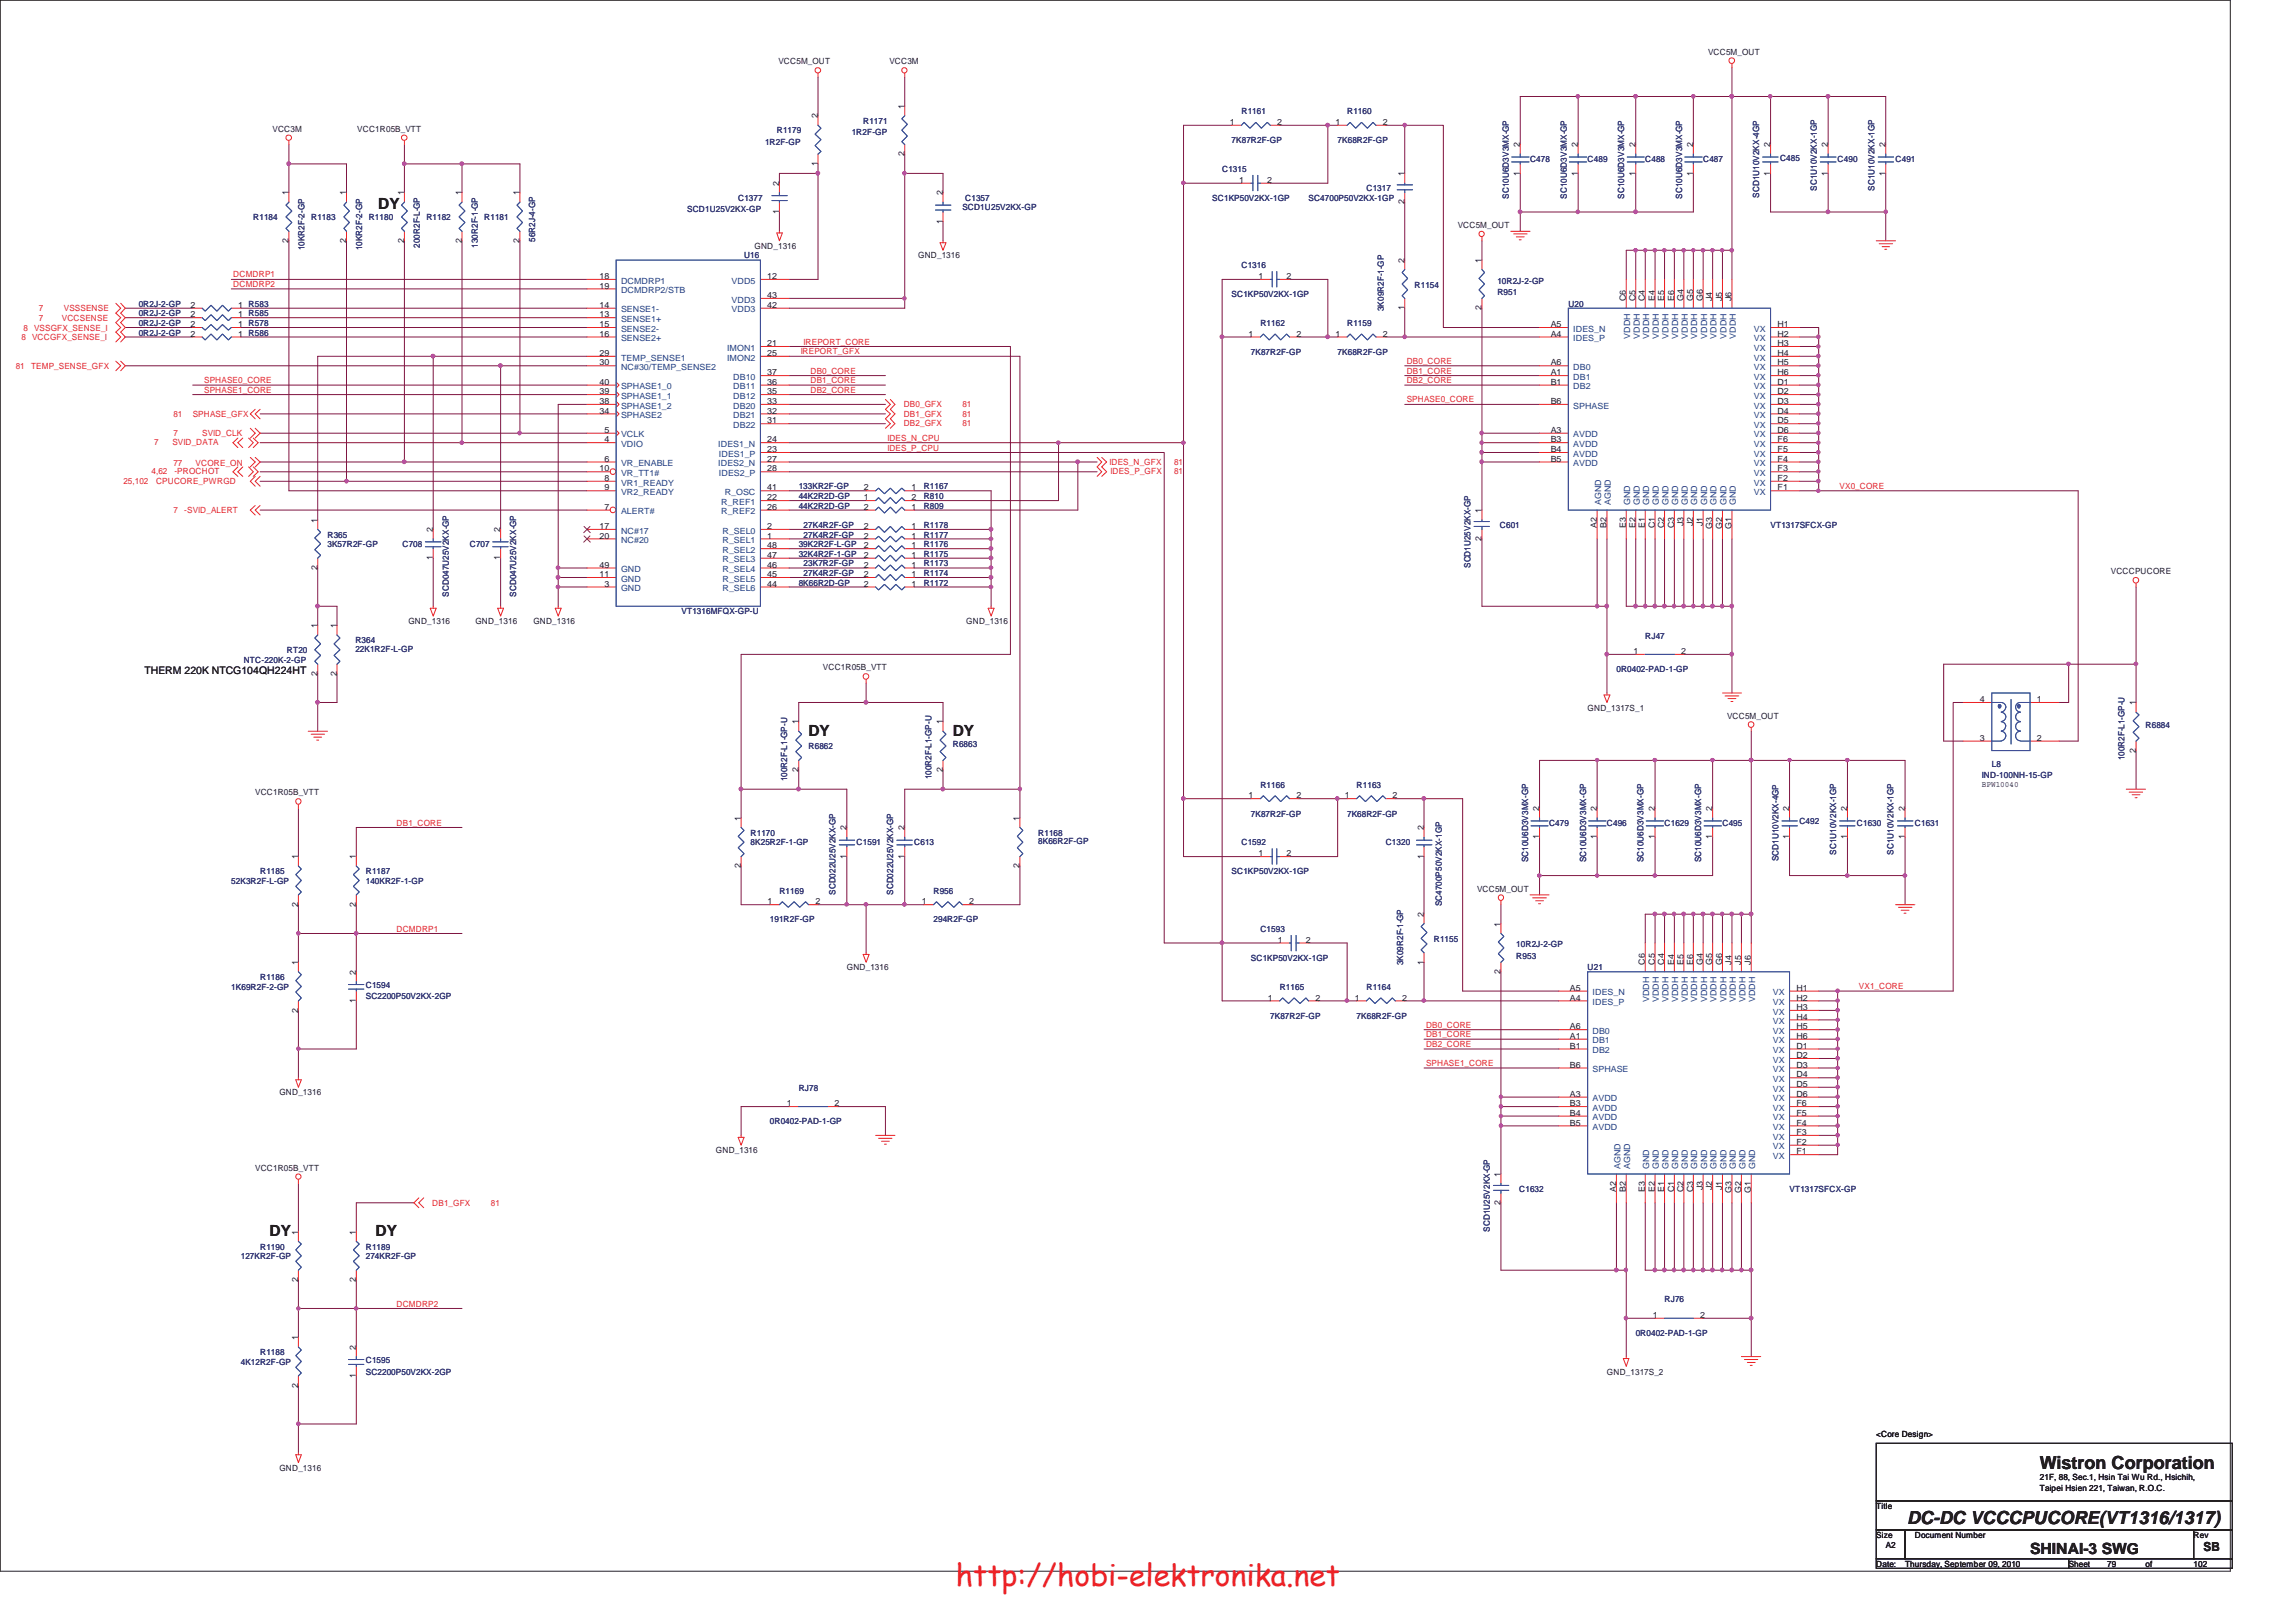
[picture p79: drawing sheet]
<svg xmlns="http://www.w3.org/2000/svg" width="297mm" height="210mm" viewBox="0 0 297 210" stroke-linecap="round" stroke-linejoin="round" font-family="sans-serif">
<defs><g id="words">
<text font-size="3.9" fill="#ed2024" x="123.7" y="205.2">http://hobi-elektronika.net</text>
<g font-size="2.3" fill="#231f20">
<text x="263.9" y="190.1">Wistron Corporation</text>
<text x="246.7" y="197.2">DC-DC VCCCPUCORE(VT1316/1317)</text>
</g>
<g font-size="2" fill="#231f20">
<text x="48.9" y="27">DY</text>
<text x="104.6" y="95.2">DY</text>
<text x="123.3" y="95.2">DY</text>
<text x="34.9" y="160">DY</text>
<text x="48.6" y="160">DY</text>
<text x="262.6" y="201">SHINAI-3 SWG</text>
</g>
<text font-size="1.6" fill="#231f20" x="285.1" y="200.7">SB</text>
<text font-size="1.4" fill="#231f20" x="18.7" y="87.2">THERM 220K NTCG104QH224HT</text>
<g font-size="1.1" fill="#231f20">
<text x="100.7" y="8.3">VCC5M_OUT</text>
<text x="115.1" y="8.3">VCC3M</text>
<text x="221" y="7.1">VCC5M_OUT</text>
<text x="35.3" y="17">VCC3M</text>
<text x="46.2" y="17">VCC1R05B_VTT</text>
<text x="105.8" y="15.3" transform="rotate(-90 105.8 15.3)">2</text>
<text x="117" y="14.1" transform="rotate(-90 117 14.1)">1</text>
<text x="159.1" y="16.2">1</text>
<text x="165.2" y="16.2">2</text>
<text x="172.8" y="16.2">1</text>
<text x="178.9" y="16.2">2</text>
<text x="105.8" y="21.5" transform="rotate(-90 105.8 21.5)">1</text>
<text x="117" y="20.2" transform="rotate(-90 117 20.2)">2</text>
<text x="160.3" y="23.7">1</text>
<text x="164" y="23.7">2</text>
<text x="181.7" y="22.8" transform="rotate(-90 181.7 22.8)">1</text>
<text x="196.6" y="22.7" transform="rotate(-90 196.6 22.7)">1</text>
<text x="196.6" y="19" transform="rotate(-90 196.6 19)">2</text>
<text x="204.1" y="22.7" transform="rotate(-90 204.1 22.7)">1</text>
<text x="204.1" y="19" transform="rotate(-90 204.1 19)">2</text>
<text x="211.6" y="22.7" transform="rotate(-90 211.6 22.7)">1</text>
<text x="211.6" y="19" transform="rotate(-90 211.6 19)">2</text>
<text x="219" y="22.7" transform="rotate(-90 219 22.7)">1</text>
<text x="219" y="19" transform="rotate(-90 219 19)">2</text>
<text x="229" y="22.7" transform="rotate(-90 229 22.7)">1</text>
<text x="229" y="19" transform="rotate(-90 229 19)">2</text>
<text x="236.5" y="22.7" transform="rotate(-90 236.5 22.7)">1</text>
<text x="236.5" y="19" transform="rotate(-90 236.5 19)">2</text>
<text x="243.9" y="22.7" transform="rotate(-90 243.9 22.7)">1</text>
<text x="243.9" y="19" transform="rotate(-90 243.9 19)">2</text>
<text x="37.3" y="25.3" transform="rotate(-90 37.3 25.3)">1</text>
<text x="44.8" y="25.3" transform="rotate(-90 44.8 25.3)">1</text>
<text x="52.3" y="25.3" transform="rotate(-90 52.3 25.3)">1</text>
<text x="59.7" y="25.3" transform="rotate(-90 59.7 25.3)">1</text>
<text x="67.2" y="25.3" transform="rotate(-90 67.2 25.3)">1</text>
<text x="100.8" y="27.7" transform="rotate(-90 100.8 27.7)">1</text>
<text x="100.8" y="24" transform="rotate(-90 100.8 24)">2</text>
<text x="122" y="29" transform="rotate(-90 122 29)">1</text>
<text x="122" y="25.3" transform="rotate(-90 122 25.3)">2</text>
<text x="181.7" y="26.5" transform="rotate(-90 181.7 26.5)">2</text>
<text x="188.6" y="29.5">VCC5M_OUT</text>
<text x="37.3" y="31.5" transform="rotate(-90 37.3 31.5)">2</text>
<text x="44.8" y="31.5" transform="rotate(-90 44.8 31.5)">2</text>
<text x="52.3" y="31.5" transform="rotate(-90 52.3 31.5)">2</text>
<text x="59.7" y="31.5" transform="rotate(-90 59.7 31.5)">2</text>
<text x="67.2" y="31.5" transform="rotate(-90 67.2 31.5)">2</text>
<text x="97.6" y="32.2">GND_1316</text>
<text x="118.8" y="33.4">GND_1316</text>
<text x="181.7" y="34" transform="rotate(-90 181.7 34)">2</text>
<text x="191.7" y="34" transform="rotate(-90 191.7 34)">1</text>
<text x="24.6" y="41.1">2</text>
<text x="24.6" y="39.8">2</text>
<text x="30.8" y="41.1">1 R585</text>
<text x="30.8" y="39.8">1 R583</text>
<text x="77.6" y="41.1">13</text>
<text x="77.6" y="39.8">14</text>
<text x="77.6" y="36.1">18</text>
<text x="77.6" y="37.3">19</text>
<text x="99.3" y="36.1">12</text>
<text x="99.3" y="38.6">43</text>
<text x="99.3" y="39.8">42</text>
<text x="162.8" y="36.1">1</text>
<text x="166.5" y="36.1">2</text>
<text x="181.7" y="40.1" transform="rotate(-90 181.7 40.1)">1</text>
<text x="191.7" y="40.1" transform="rotate(-90 191.7 40.1)">2</text>
<text x="210.4" y="39" transform="rotate(-90 210.4 39)">C6</text>
<text x="211.6" y="39" transform="rotate(-90 211.6 39)">C5</text>
<text x="212.8" y="39" transform="rotate(-90 212.8 39)">C4</text>
<text x="214.1" y="39" transform="rotate(-90 214.1 39)">E4</text>
<text x="215.3" y="39" transform="rotate(-90 215.3 39)">E5</text>
<text x="216.6" y="39" transform="rotate(-90 216.6 39)">E6</text>
<text x="217.8" y="39" transform="rotate(-90 217.8 39)">G4</text>
<text x="219" y="39" transform="rotate(-90 219 39)">G5</text>
<text x="220.3" y="39" transform="rotate(-90 220.3 39)">G6</text>
<text x="221.5" y="39" transform="rotate(-90 221.5 39)">J4</text>
<text x="222.8" y="39" transform="rotate(-90 222.8 39)">J5</text>
<text x="224" y="39" transform="rotate(-90 224 39)">J6</text>
<text x="24.6" y="43.6">2</text>
<text x="24.6" y="42.3">2</text>
<text x="30.8" y="43.6">1 R586</text>
<text x="30.8" y="42.3">1 R578</text>
<text x="77.6" y="46.1">29</text>
<text x="77.6" y="43.6">16</text>
<text x="77.6" y="42.3">15</text>
<text x="77.6" y="47.3">30</text>
<text x="99.3" y="44.8">21</text>
<text x="99.3" y="46.1">25</text>
<text x="161.5" y="43.6">1</text>
<text x="167.7" y="43.6">2</text>
<text x="172.8" y="43.6">1</text>
<text x="178.9" y="43.6">2</text>
<text x="200.6" y="43.6">A4</text>
<text x="200.6" y="42.3">A5</text>
<text x="200.6" y="47.3">A6</text>
<text x="230" y="42.3">H1</text>
<text x="230" y="43.6">H2</text>
<text x="230" y="44.8">H3</text>
<text x="230" y="46.1">H4</text>
<text x="230" y="47.3">H5</text>
<text x="77.6" y="53.5">34</text>
<text x="77.6" y="52.3">38</text>
<text x="77.6" y="51">39</text>
<text x="77.6" y="49.8">40</text>
<text x="99.3" y="48.6">37</text>
<text x="99.3" y="49.8">36</text>
<text x="99.3" y="51">35</text>
<text x="99.3" y="52.3">33</text>
<text x="99.3" y="53.5">32</text>
<text x="200.6" y="48.6">A1</text>
<text x="200.6" y="49.8">B1</text>
<text x="200.6" y="52.3">B6</text>
<text x="230" y="49.8">D1</text>
<text x="230" y="51">D2</text>
<text x="230" y="52.3">D3</text>
<text x="230" y="53.5">D4</text>
<text x="230" y="48.6">H6</text>
<text x="78.2" y="59.7">6</text>
<text x="78.2" y="57.2">4</text>
<text x="78.2" y="56">5</text>
<text x="99.3" y="58.5">23</text>
<text x="99.3" y="57.2">24</text>
<text x="99.3" y="59.7">27</text>
<text x="99.3" y="54.8">31</text>
<text x="200.6" y="56">A3</text>
<text x="200.6" y="57.2">B3</text>
<text x="200.6" y="58.5">B4</text>
<text x="200.6" y="59.7">B5</text>
<text x="230" y="54.8">D5</text>
<text x="230" y="56">D6</text>
<text x="230" y="59.7">F4</text>
<text x="230" y="58.5">F5</text>
<text x="230" y="57.2">F6</text>
<text x="77.6" y="61">10</text>
<text x="78.2" y="66">7</text>
<text x="78.2" y="63.5">9</text>
<text x="78.2" y="62.2">8</text>
<text x="99.3" y="63.5">41</text>
<text x="99.3" y="61">28</text>
<text x="99.3" y="64.7">22</text>
<text x="99.3" y="66">26</text>
<text x="111.8" y="63.5">2</text>
<text x="111.8" y="64.7">1</text>
<text x="111.8" y="66">2</text>
<text x="117.9" y="63.5">1</text>
<text x="117.9" y="64.7">2</text>
<text x="117.9" y="66">1</text>
<text x="230" y="63.5">F1</text>
<text x="230" y="62.2">F2</text>
<text x="230" y="61">F3</text>
<text x="41.1" y="67.6" transform="rotate(-90 41.1 67.6)">1</text>
<text x="56" y="68.8" transform="rotate(-90 56 68.8)">2</text>
<text x="64.7" y="68.8" transform="rotate(-90 64.7 68.8)">2</text>
<text x="77.6" y="68.4">17</text>
<text x="77.6" y="69.7">20</text>
<text x="99.3" y="68.4">2</text>
<text x="99.3" y="69.7">1</text>
<text x="99.3" y="70.9">48</text>
<text x="111.8" y="69.7">2</text>
<text x="111.8" y="70.9">2</text>
<text x="111.8" y="68.4">2</text>
<text x="117.9" y="69.7">1</text>
<text x="117.9" y="70.9">1</text>
<text x="117.9" y="68.4">1</text>
<text x="191.7" y="70" transform="rotate(-90 191.7 70)">2</text>
<text x="191.7" y="66.4" transform="rotate(-90 191.7 66.4)">1</text>
<text x="206.6" y="68.3" transform="rotate(-90 206.6 68.3)">A2</text>
<text x="207.9" y="68.3" transform="rotate(-90 207.9 68.3)">B2</text>
<text x="210.4" y="68.3" transform="rotate(-90 210.4 68.3)">E3</text>
<text x="211.6" y="68.3" transform="rotate(-90 211.6 68.3)">E2</text>
<text x="212.8" y="68.3" transform="rotate(-90 212.8 68.3)">E1</text>
<text x="214.1" y="68.4" transform="rotate(-90 214.1 68.4)">C1</text>
<text x="215.3" y="68.4" transform="rotate(-90 215.3 68.4)">C2</text>
<text x="216.6" y="68.4" transform="rotate(-90 216.6 68.4)">C3</text>
<text x="217.8" y="68.1" transform="rotate(-90 217.8 68.1)">J3</text>
<text x="219" y="68.1" transform="rotate(-90 219 68.1)">J2</text>
<text x="220.3" y="68.1" transform="rotate(-90 220.3 68.1)">J1</text>
<text x="221.5" y="68.4" transform="rotate(-90 221.5 68.4)">G3</text>
<text x="222.8" y="68.4" transform="rotate(-90 222.8 68.4)">G2</text>
<text x="224" y="68.4" transform="rotate(-90 224 68.4)">G1</text>
<text x="41.1" y="73.7" transform="rotate(-90 41.1 73.7)">2</text>
<text x="56" y="72.5" transform="rotate(-90 56 72.5)">1</text>
<text x="64.7" y="72.5" transform="rotate(-90 64.7 72.5)">1</text>
<text x="77.6" y="74.7">11</text>
<text x="77.6" y="73.4">49</text>
<text x="78.2" y="75.9">3</text>
<text x="99.3" y="72.2">47</text>
<text x="99.3" y="73.4">46</text>
<text x="99.3" y="74.7">45</text>
<text x="99.3" y="75.9">44</text>
<text x="111.8" y="75.9">2</text>
<text x="111.8" y="73.4">2</text>
<text x="111.8" y="72.2">2</text>
<text x="111.8" y="74.7">2</text>
<text x="117.9" y="75.9">1</text>
<text x="117.9" y="73.4">1</text>
<text x="117.9" y="72.2">1</text>
<text x="117.9" y="74.7">1</text>
<text x="273.1" y="74.3">VCCCPUCORE</text>
<text x="41.1" y="81.3" transform="rotate(-90 41.1 81.3)">1</text>
<text x="43.6" y="81.3" transform="rotate(-90 43.6 81.3)">1</text>
<text x="52.8" y="80.8">GND_1316</text>
<text x="61.5" y="80.8">GND_1316</text>
<text x="69" y="80.8">GND_1316</text>
<text x="125" y="80.8">GND_1316</text>
<text x="41.1" y="87.5" transform="rotate(-90 41.1 87.5)">2</text>
<text x="43.6" y="87.5" transform="rotate(-90 43.6 87.5)">2</text>
<text x="106.5" y="86.7">VCC1R05B_VTT</text>
<text x="211.3" y="84.6">1</text>
<text x="217.5" y="84.6">2</text>
<text x="103.3" y="93.7" transform="rotate(-90 103.3 93.7)">1</text>
<text x="122" y="93.7" transform="rotate(-90 122 93.7)">1</text>
<text x="205.4" y="91.9">GND_1317S_1</text>
<text x="223.4" y="93">VCC5M_OUT</text>
<text x="256.2" y="90.8">4</text>
<text x="256.2" y="95.8">3</text>
<text x="263.5" y="90.8">1</text>
<text x="263.5" y="95.8">2</text>
<text x="276.3" y="91.3" transform="rotate(-90 276.3 91.3)">1</text>
<text x="103.3" y="99.9" transform="rotate(-90 103.3 99.9)">2</text>
<text x="122" y="99.9" transform="rotate(-90 122 99.9)">2</text>
<text x="256.4" y="101.8">BPW10040</text>
<text x="276.3" y="97.4" transform="rotate(-90 276.3 97.4)">2</text>
<text x="33" y="102.9">VCC1R05B_VTT</text>
<text x="95.8" y="106.2" transform="rotate(-90 95.8 106.2)">1</text>
<text x="109.5" y="107.4" transform="rotate(-90 109.5 107.4)">2</text>
<text x="117" y="107.4" transform="rotate(-90 117 107.4)">2</text>
<text x="131.9" y="106.2" transform="rotate(-90 131.9 106.2)">1</text>
<text x="161.5" y="103.3">1</text>
<text x="167.7" y="103.3">2</text>
<text x="174" y="103.3">1</text>
<text x="180.2" y="103.3">2</text>
<text x="184.2" y="107.4" transform="rotate(-90 184.2 107.4)">2</text>
<text x="199.1" y="104.9" transform="rotate(-90 199.1 104.9)">2</text>
<text x="206.6" y="104.9" transform="rotate(-90 206.6 104.9)">2</text>
<text x="214.1" y="104.9" transform="rotate(-90 214.1 104.9)">2</text>
<text x="221.5" y="104.9" transform="rotate(-90 221.5 104.9)">2</text>
<text x="231.5" y="104.9" transform="rotate(-90 231.5 104.9)">2</text>
<text x="239" y="104.9" transform="rotate(-90 239 104.9)">2</text>
<text x="246.4" y="104.9" transform="rotate(-90 246.4 104.9)">2</text>
<text x="38.6" y="111.2" transform="rotate(-90 38.6 111.2)">1</text>
<text x="46.1" y="111.2" transform="rotate(-90 46.1 111.2)">1</text>
<text x="95.8" y="112.3" transform="rotate(-90 95.8 112.3)">2</text>
<text x="109.5" y="111.1" transform="rotate(-90 109.5 111.1)">1</text>
<text x="117" y="111.1" transform="rotate(-90 117 111.1)">1</text>
<text x="131.9" y="112.3" transform="rotate(-90 131.9 112.3)">2</text>
<text x="162.8" y="110.8">1</text>
<text x="166.5" y="110.8">2</text>
<text x="184.2" y="111.1" transform="rotate(-90 184.2 111.1)">1</text>
<text x="199.1" y="108.6" transform="rotate(-90 199.1 108.6)">1</text>
<text x="206.6" y="108.6" transform="rotate(-90 206.6 108.6)">1</text>
<text x="214.1" y="108.6" transform="rotate(-90 214.1 108.6)">1</text>
<text x="221.5" y="108.6" transform="rotate(-90 221.5 108.6)">1</text>
<text x="231.5" y="108.6" transform="rotate(-90 231.5 108.6)">1</text>
<text x="239" y="108.6" transform="rotate(-90 239 108.6)">1</text>
<text x="246.4" y="108.6" transform="rotate(-90 246.4 108.6)">1</text>
<text x="38.6" y="117.3" transform="rotate(-90 38.6 117.3)">2</text>
<text x="46.1" y="117.3" transform="rotate(-90 46.1 117.3)">2</text>
<text x="99.3" y="117">1</text>
<text x="105.5" y="117">2</text>
<text x="119.2" y="117">1</text>
<text x="125.4" y="117">2</text>
<text x="184.2" y="118.6" transform="rotate(-90 184.2 118.6)">2</text>
<text x="191.1" y="115.4">VCC5M_OUT</text>
<text x="194.1" y="119.9" transform="rotate(-90 194.1 119.9)">1</text>
<text x="38.6" y="124.8" transform="rotate(-90 38.6 124.8)">1</text>
<text x="109.6" y="125.6">GND_1316</text>
<text x="165.3" y="122">1</text>
<text x="168.9" y="122">2</text>
<text x="184.2" y="124.8" transform="rotate(-90 184.2 124.8)">1</text>
<text x="212.8" y="124.8" transform="rotate(-90 212.8 124.8)">C6</text>
<text x="214.1" y="124.8" transform="rotate(-90 214.1 124.8)">C5</text>
<text x="215.3" y="124.8" transform="rotate(-90 215.3 124.8)">C4</text>
<text x="216.6" y="124.8" transform="rotate(-90 216.6 124.8)">E4</text>
<text x="217.8" y="124.8" transform="rotate(-90 217.8 124.8)">E5</text>
<text x="219" y="124.8" transform="rotate(-90 219 124.8)">E6</text>
<text x="220.3" y="124.8" transform="rotate(-90 220.3 124.8)">G4</text>
<text x="221.5" y="124.8" transform="rotate(-90 221.5 124.8)">G5</text>
<text x="222.8" y="124.8" transform="rotate(-90 222.8 124.8)">G6</text>
<text x="224" y="124.8" transform="rotate(-90 224 124.8)">J4</text>
<text x="225.3" y="124.8" transform="rotate(-90 225.3 124.8)">J5</text>
<text x="226.5" y="124.8" transform="rotate(-90 226.5 124.8)">J6</text>
<text x="38.6" y="131" transform="rotate(-90 38.6 131)">2</text>
<text x="46.1" y="129.7" transform="rotate(-90 46.1 129.7)">1</text>
<text x="46.1" y="126.1" transform="rotate(-90 46.1 126.1)">2</text>
<text x="164" y="129.5">1</text>
<text x="170.2" y="129.5">2</text>
<text x="175.3" y="129.5">1</text>
<text x="181.4" y="129.5">2</text>
<text x="194.1" y="126" transform="rotate(-90 194.1 126)">2</text>
<text x="203.1" y="129.5">A4</text>
<text x="203.1" y="128.2">A5</text>
<text x="232.4" y="128.2">H1</text>
<text x="232.4" y="129.5">H2</text>
<text x="232.4" y="130.7">H3</text>
<text x="232.4" y="131.9">H4</text>
<text x="203.1" y="134.4">A1</text>
<text x="203.1" y="133.2">A6</text>
<text x="203.1" y="135.7">B1</text>
<text x="232.4" y="135.7">D1</text>
<text x="232.4" y="136.9">D2</text>
<text x="232.4" y="133.2">H5</text>
<text x="232.4" y="134.4">H6</text>
<text x="36.1" y="141.7">GND_1316</text>
<text x="101.8" y="143.1">1</text>
<text x="107.9" y="143.1">2</text>
<text x="203.1" y="141.9">A3</text>
<text x="203.1" y="143.1">B3</text>
<text x="203.1" y="138.1">B6</text>
<text x="232.4" y="138.1">D3</text>
<text x="232.4" y="139.4">D4</text>
<text x="232.4" y="140.6">D5</text>
<text x="232.4" y="141.9">D6</text>
<text x="232.4" y="143.1">F6</text>
<text x="92.6" y="149.2">GND_1316</text>
<text x="203.1" y="144.4">B4</text>
<text x="203.1" y="145.6">B5</text>
<text x="232.4" y="149.3">F1</text>
<text x="232.4" y="148.1">F2</text>
<text x="232.4" y="146.9">F3</text>
<text x="232.4" y="145.6">F4</text>
<text x="232.4" y="144.4">F5</text>
<text x="33" y="151.5">VCC1R05B_VTT</text>
<text x="194.1" y="155.9" transform="rotate(-90 194.1 155.9)">2</text>
<text x="194.1" y="152.2" transform="rotate(-90 194.1 152.2)">1</text>
<text x="209.1" y="154.2" transform="rotate(-90 209.1 154.2)">A2</text>
<text x="210.4" y="154.2" transform="rotate(-90 210.4 154.2)">B2</text>
<text x="212.8" y="154.2" transform="rotate(-90 212.8 154.2)">E3</text>
<text x="214.1" y="154.2" transform="rotate(-90 214.1 154.2)">E2</text>
<text x="215.3" y="154.2" transform="rotate(-90 215.3 154.2)">E1</text>
<text x="216.6" y="154.3" transform="rotate(-90 216.6 154.3)">C1</text>
<text x="217.8" y="154.3" transform="rotate(-90 217.8 154.3)">C2</text>
<text x="219" y="154.3" transform="rotate(-90 219 154.3)">C3</text>
<text x="220.3" y="154" transform="rotate(-90 220.3 154)">J3</text>
<text x="221.5" y="154" transform="rotate(-90 221.5 154)">J2</text>
<text x="222.8" y="154" transform="rotate(-90 222.8 154)">J1</text>
<text x="224" y="154.3" transform="rotate(-90 224 154.3)">G3</text>
<text x="225.3" y="154.3" transform="rotate(-90 225.3 154.3)">G2</text>
<text x="226.5" y="154.3" transform="rotate(-90 226.5 154.3)">G1</text>
<text x="38.6" y="159.7" transform="rotate(-90 38.6 159.7)">1</text>
<text x="46.1" y="159.7" transform="rotate(-90 46.1 159.7)">1</text>
<text x="38.6" y="165.9" transform="rotate(-90 38.6 165.9)">2</text>
<text x="46.1" y="165.9" transform="rotate(-90 46.1 165.9)">2</text>
<text x="38.6" y="173.4" transform="rotate(-90 38.6 173.4)">1</text>
<text x="213.8" y="170.5">1</text>
<text x="220" y="170.5">2</text>
<text x="38.6" y="179.5" transform="rotate(-90 38.6 179.5)">2</text>
<text x="46.1" y="178.3" transform="rotate(-90 46.1 178.3)">1</text>
<text x="46.1" y="174.6" transform="rotate(-90 46.1 174.6)">2</text>
<text x="207.9" y="177.8">GND_1317S_2</text>
<text x="242.7" y="185.9">&lt;Core Design&gt;</text>
<text x="36.1" y="190.3">GND_1316</text>
<text x="263.9" y="191.5">21F, 88, Sec.1, Hsin Tai Wu Rd., Hsichih,</text>
<text x="242.7" y="195.2">Title</text>
<text x="263.9" y="192.9">Taipei Hsien 221, Taiwan, R.O.C.</text>
<text x="242.7" y="199">Size</text>
<text x="242.7" y="202.7">Date:</text>
<text x="244" y="200.2">A2</text>
<text x="246.5" y="202.7">Thursday, September 09, 2010</text>
<text x="247.7" y="199">Document Number</text>
<text x="267.6" y="202.7">Sheet</text>
<text x="272.6" y="202.7">79</text>
<text x="277.6" y="202.7">of</text>
<text x="283.8" y="199">Rev</text>
<text x="283.8" y="202.7">102</text>
</g>
<g font-size="1.1" fill="#2d2d72">
<text x="100.5" y="17.3">R1179</text>
<text x="110.2" y="17.5">1R2F-GP</text>
<text x="111.7" y="16">R1171</text>
<text x="160.6" y="14.8">R1161</text>
<text x="174.3" y="14.8">R1160</text>
<text x="99" y="18.7">1R2F-GP</text>
<text x="158.1" y="22.3">C1315</text>
<text x="159.3" y="18.5">7K87R2F-GP</text>
<text x="173.1" y="18.5">7K68R2F-GP</text>
<text x="197.9" y="21">C478</text>
<text x="205.4" y="21">C489</text>
<text x="212.8" y="21">C488</text>
<text x="220.3" y="21">C487</text>
<text x="230.3" y="20.8">C485</text>
<text x="237.7" y="21">C490</text>
<text x="245.2" y="21">C491</text>
<text x="32.8" y="28.5">R1184</text>
<text x="40.3" y="28.5">R1183</text>
<text x="47.7" y="28.5">R1180</text>
<text x="55.2" y="28.5">R1182</text>
<text x="62.7" y="28.5">R1181</text>
<text x="88.9" y="27.5">SCD1U25V2KX-GP</text>
<text x="95.5" y="26">C1377</text>
<text x="124.5" y="27.2">SCD1U25V2KX-GP</text>
<text x="124.9" y="26">C1357</text>
<text x="156.8" y="26">SC1KP50V2KX-1GP</text>
<text x="169.3" y="26">SC4700P50V2KX-1GP</text>
<text x="176.8" y="24.8">C1317</text>
<text x="195.2" y="25.7" transform="rotate(-90 195.2 25.7)">SC10U6D3V3MX-GP</text>
<text x="202.7" y="25.7" transform="rotate(-90 202.7 25.7)">SC10U6D3V3MX-GP</text>
<text x="210.1" y="25.7" transform="rotate(-90 210.1 25.7)">SC10U6D3V3MX-GP</text>
<text x="217.6" y="25.7" transform="rotate(-90 217.6 25.7)">SC10U6D3V3MX-GP</text>
<text x="227.6" y="25.6" transform="rotate(-90 227.6 25.6)">SCD1U10V2KX-4GP</text>
<text x="235" y="24.7" transform="rotate(-90 235 24.7)">SC1U10V2KX-1GP</text>
<text x="242.5" y="24.7" transform="rotate(-90 242.5 24.7)">SC1U10V2KX-1GP</text>
<text x="39.4" y="32.4" transform="rotate(-90 39.4 32.4)">10KR2F-2-GP</text>
<text x="46.9" y="32.4" transform="rotate(-90 46.9 32.4)">10KR2F-2-GP</text>
<text x="54.3" y="32" transform="rotate(-90 54.3 32)">200R2F-L-GP</text>
<text x="61.8" y="32" transform="rotate(-90 61.8 32)">130R2F-1-GP</text>
<text x="69.3" y="31.3" transform="rotate(-90 69.3 31.3)">56R2J-4-GP</text>
<text x="96.3" y="33.4">U16</text>
<text x="160.6" y="34.7">C1316</text>
<text x="17.9" y="40.9">0R2J-2-GP</text>
<text x="17.9" y="39.7">0R2J-2-GP</text>
<text x="159.3" y="38.4">SC1KP50V2KX-1GP</text>
<text x="179" y="40.3" transform="rotate(-90 179 40.3)">3K09R2F-1-GP</text>
<text x="183" y="37.2">R1154</text>
<text x="193.7" y="38.2">R951</text>
<text x="193.7" y="36.7">10R2J-2-GP</text>
<text x="202.9" y="39.7">U20</text>
<text x="17.9" y="43.4">0R2J-2-GP</text>
<text x="17.9" y="42.2">0R2J-2-GP</text>
<text x="161.8" y="45.9">7K87R2F-GP</text>
<text x="163.1" y="42.2">R1162</text>
<text x="173.1" y="45.9">7K68R2F-GP</text>
<text x="174.3" y="42.2">R1159</text>
<text x="103.3" y="63.3">133KR2F-GP</text>
<text x="103.3" y="64.6">44K2R2D-GP</text>
<text x="103.3" y="65.8">44K2R2D-GP</text>
<text x="119.5" y="63.3">R1167</text>
<text x="119.5" y="64.6">R810</text>
<text x="119.5" y="65.8">R809</text>
<text x="42.4" y="69.6">R365</text>
<text x="42.4" y="70.8">3K57R2F-GP</text>
<text x="52.1" y="70.8">C708</text>
<text x="60.8" y="70.8">C707</text>
<text x="103.3" y="70.8">39K2R2F-L-GP</text>
<text x="104" y="69.6">27K4R2F-GP</text>
<text x="104" y="68.3">27K4R2F-GP</text>
<text x="119.5" y="69.6">R1177</text>
<text x="119.5" y="70.8">R1176</text>
<text x="119.5" y="68.3">R1178</text>
<text x="194.1" y="68.3">C601</text>
<text x="229.1" y="68.3">VT1317SFCX-GP</text>
<text x="58.1" y="77.2" transform="rotate(-90 58.1 77.2)">SCD047U25V2KX-GP</text>
<text x="66.8" y="77.2" transform="rotate(-90 66.8 77.2)">SCD047U25V2KX-GP</text>
<text x="103.3" y="75.8">8K66R2D-GP</text>
<text x="103.3" y="72">32K4R2F-1-GP</text>
<text x="104" y="73.3">23K7R2F-GP</text>
<text x="104" y="74.5">27K4R2F-GP</text>
<text x="119.5" y="75.8">R1172</text>
<text x="119.5" y="73.3">R1173</text>
<text x="119.5" y="72">R1175</text>
<text x="119.5" y="74.5">R1174</text>
<text x="190.2" y="73.5" transform="rotate(-90 190.2 73.5)">SCD1U25V2KX-GP</text>
<text x="46" y="83.2">R364</text>
<text x="88.2" y="79.5">VT1316MFQX-GP-U</text>
<text x="212.8" y="82.6">RJ47</text>
<text x="31.5" y="85.7">NTC-220K-2-GP</text>
<text x="37.1" y="84.5">RT20</text>
<text x="46" y="84.4">22K1R2F-L-GP</text>
<text x="209.1" y="87">0R0402-PAD-1-GP</text>
<text x="277.6" y="94.2">R6884</text>
<text x="101.9" y="101.1" transform="rotate(-90 101.9 101.1)">100R2F-L1-GP-U</text>
<text x="104.6" y="96.9">R6862</text>
<text x="120.5" y="100.8" transform="rotate(-90 120.5 100.8)">100R2F-L1-GP-U</text>
<text x="123.3" y="96.7">R6863</text>
<text x="163.1" y="101.9">R1166</text>
<text x="175.5" y="101.9">R1163</text>
<text x="256.4" y="100.7">IND-100NH-15-GP</text>
<text x="257.7" y="99.2">L8</text>
<text x="274.9" y="98.4" transform="rotate(-90 274.9 98.4)">100R2F-L1-GP-U</text>
<text x="161.8" y="105.7">7K87R2F-GP</text>
<text x="174.3" y="105.7">7K68R2F-GP</text>
<text x="200.4" y="106.9">C479</text>
<text x="207.9" y="106.9">C496</text>
<text x="215.3" y="106.9">C1629</text>
<text x="222.8" y="106.9">C495</text>
<text x="232.8" y="106.6">C492</text>
<text x="240.2" y="106.9">C1630</text>
<text x="247.7" y="106.9">C1631</text>
<text x="33.7" y="113.1">R1185</text>
<text x="47.3" y="113.1">R1187</text>
<text x="97.1" y="108.1">R1170</text>
<text x="97.1" y="109.4">8K25R2F-1-GP</text>
<text x="110.8" y="109.4">C1591</text>
<text x="118.3" y="109.4">C613</text>
<text x="134.3" y="108.1">R1168</text>
<text x="134.3" y="109.3">8K66R2F-GP</text>
<text x="159.3" y="113.1">SC1KP50V2KX-1GP</text>
<text x="160.6" y="109.4">C1592</text>
<text x="179.3" y="109.4">C1320</text>
<text x="197.7" y="111.5" transform="rotate(-90 197.7 111.5)">SC10U6D3V3MX-GP</text>
<text x="205.2" y="111.5" transform="rotate(-90 205.2 111.5)">SC10U6D3V3MX-GP</text>
<text x="212.6" y="111.5" transform="rotate(-90 212.6 111.5)">SC10U6D3V3MX-GP</text>
<text x="220.1" y="111.5" transform="rotate(-90 220.1 111.5)">SC10U6D3V3MX-GP</text>
<text x="230.1" y="111.4" transform="rotate(-90 230.1 111.4)">SCD1U10V2KX-4GP</text>
<text x="237.5" y="110.6" transform="rotate(-90 237.5 110.6)">SC1U10V2KX-1GP</text>
<text x="245" y="110.6" transform="rotate(-90 245 110.6)">SC1U10V2KX-1GP</text>
<text x="29.9" y="114.3">52K3R2F-L-GP</text>
<text x="47.3" y="114.3">140KR2F-1-GP</text>
<text x="99.6" y="119.3">191R2F-GP</text>
<text x="100.8" y="115.6">R1169</text>
<text x="108.1" y="115.8" transform="rotate(-90 108.1 115.8)">SCD022U25V2KX-GP</text>
<text x="115.6" y="115.8" transform="rotate(-90 115.6 115.8)">SCD022U25V2KX-GP</text>
<text x="120.8" y="115.6">R956</text>
<text x="120.8" y="119.3">294R2F-GP</text>
<text x="186.5" y="117.3" transform="rotate(-90 186.5 117.3)">SC4700P50V2KX-1GP</text>
<text x="161.8" y="124.3">SC1KP50V2KX-1GP</text>
<text x="163.1" y="120.6">C1593</text>
<text x="181.5" y="124.9" transform="rotate(-90 181.5 124.9)">3K09R2F-1-GP</text>
<text x="185.5" y="121.8">R1155</text>
<text x="196.2" y="124.1">R953</text>
<text x="196.2" y="122.6">10R2J-2-GP</text>
<text x="205.4" y="125.6">U21</text>
<text x="29.9" y="128.1">1K69R2F-2-GP</text>
<text x="33.7" y="126.8">R1186</text>
<text x="47.3" y="127.8">C1594</text>
<text x="47.3" y="129.3">SC2200P50V2KX-2GP</text>
<text x="164.3" y="131.8">7K87R2F-GP</text>
<text x="165.6" y="128.1">R1165</text>
<text x="175.5" y="131.8">7K68R2F-GP</text>
<text x="176.8" y="128.1">R1164</text>
<text x="103.3" y="141.1">RJ78</text>
<text x="99.6" y="145.5">0R0402-PAD-1-GP</text>
<text x="196.6" y="154.2">C1632</text>
<text x="231.5" y="154.2">VT1317SFCX-GP</text>
<text x="33.7" y="161.7">R1190</text>
<text x="47.3" y="161.7">R1189</text>
<text x="192.7" y="159.3" transform="rotate(-90 192.7 159.3)">SCD1U25V2KX-GP</text>
<text x="31.2" y="162.9">127KR2F-GP</text>
<text x="47.3" y="162.9">274KR2F-GP</text>
<text x="211.6" y="172.8">0R0402-PAD-1-GP</text>
<text x="215.3" y="168.5">RJ76</text>
<text x="31.2" y="176.6">4K12R2F-GP</text>
<text x="33.7" y="175.3">R1188</text>
<text x="47.3" y="176.4">C1595</text>
<text x="47.3" y="177.8">SC2200P50V2KX-2GP</text>
</g>
<g font-size="1.1" fill="#ec2426">
<text x="30.2" y="35.9">DCMDRP1</text>
<text x="5" y="40.3">7</text>
<text x="5" y="41.6">7</text>
<text x="8" y="41.6">VCCSENSE</text>
<text x="8.3" y="40.3">VSSSENSE</text>
<text x="30.2" y="37.1">DCMDRP2</text>
<text x="2" y="47.8">81</text>
<text x="2.8" y="44">8 VCCGFX_SENSE_I</text>
<text x="3" y="42.8">8 VSSGFX_SENSE_I</text>
<text x="4" y="47.8">TEMP_SENSE_GFX</text>
<text x="103.6" y="45.8">IREPORT_GFX</text>
<text x="104" y="44.6">IREPORT_CORE</text>
<text x="182" y="47.1">DB0_CORE</text>
<text x="22.4" y="53.9">81</text>
<text x="24.9" y="53.9">SPHASE_GFX</text>
<text x="26.4" y="50.8">SPHASE1_CORE</text>
<text x="26.4" y="49.6">SPHASE0_CORE</text>
<text x="104.9" y="49.6">DB1_CORE</text>
<text x="104.9" y="48.3">DB0_CORE</text>
<text x="104.9" y="50.8">DB2_CORE</text>
<text x="116.9" y="53.9">DB1_GFX</text>
<text x="116.9" y="52.6">DB0_GFX</text>
<text x="124.5" y="53.9">81</text>
<text x="124.5" y="52.6">81</text>
<text x="182" y="49.6">DB2_CORE</text>
<text x="182" y="52.1">SPHASE0_CORE</text>
<text x="182" y="48.3">DB1_CORE</text>
<text x="19.9" y="57.6">7</text>
<text x="22.3" y="57.6">SVID_DATA</text>
<text x="22.4" y="56.5">7</text>
<text x="26.2" y="56.5">SVID_CLK</text>
<text x="114.8" y="58.3">IDES_P_CPU</text>
<text x="114.8" y="57">IDES_N_CPU</text>
<text x="116.9" y="55.1">DB2_GFX</text>
<text x="124.5" y="55.1">81</text>
<text x="16" y="62.6">25,102</text>
<text x="19.6" y="61.3">4,62</text>
<text x="20.2" y="62.6">CPUCORE_PWRGD</text>
<text x="22.4" y="60.2">77</text>
<text x="22.6" y="61.3">-PROCHOT</text>
<text x="25.3" y="60.2">VCORE_ON</text>
<text x="143.5" y="60.1">IDES_N_GFX</text>
<text x="143.7" y="61.3">IDES_P_GFX</text>
<text x="151.9" y="60.1">81</text>
<text x="151.9" y="61.3">81</text>
<text x="238" y="63.2">VX0_CORE</text>
<text x="22.4" y="66.3">7</text>
<text x="23.8" y="66.3">-SVID_ALERT</text>
<text x="51.3" y="106.8">DB1_CORE</text>
<text x="51.3" y="120.5">DCMDRP1</text>
<text x="240.5" y="128">VX1_CORE</text>
<text x="184.5" y="137.9">SPHASE1_CORE</text>
<text x="184.5" y="135.5">DB2_CORE</text>
<text x="184.5" y="133">DB0_CORE</text>
<text x="184.5" y="134.2">DB1_CORE</text>
<text x="55.9" y="156">DB1_GFX</text>
<text x="63.5" y="156">81</text>
<text x="51.3" y="169">DCMDRP2</text>
</g>
<g font-size="1.1" fill="#1d437e">
<text x="80.3" y="41.7">SENSE1+</text>
<text x="80.3" y="40.4">SENSE1-</text>
<text x="80.3" y="36.7">DCMDRP1</text>
<text x="80.3" y="37.9">DCMDRP2/STB</text>
<text x="94.7" y="36.7">VDD5</text>
<text x="94.7" y="39.2">VDD3</text>
<text x="94.7" y="40.4">VDD3</text>
<text x="80.3" y="46.6">TEMP_SENSE1</text>
<text x="80.3" y="44.2">SENSE2+</text>
<text x="80.3" y="42.9">SENSE2-</text>
<text x="80.3" y="47.9">NC#30/TEMP_SENSE2</text>
<text x="94.1" y="45.4">IMON1</text>
<text x="94.1" y="46.6">IMON2</text>
<text x="203.5" y="44.2">IDES_P</text>
<text x="203.5" y="42.9">IDES_N</text>
<text x="203.5" y="47.9">DB0</text>
<text x="210.9" y="43.8" transform="rotate(-90 210.9 43.8)">VDDH</text>
<text x="212.1" y="43.8" transform="rotate(-90 212.1 43.8)">VDDH</text>
<text x="213.4" y="43.8" transform="rotate(-90 213.4 43.8)">VDDH</text>
<text x="214.6" y="43.8" transform="rotate(-90 214.6 43.8)">VDDH</text>
<text x="215.9" y="43.8" transform="rotate(-90 215.9 43.8)">VDDH</text>
<text x="217.1" y="43.8" transform="rotate(-90 217.1 43.8)">VDDH</text>
<text x="218.4" y="43.8" transform="rotate(-90 218.4 43.8)">VDDH</text>
<text x="219.6" y="43.8" transform="rotate(-90 219.6 43.8)">VDDH</text>
<text x="220.8" y="43.8" transform="rotate(-90 220.8 43.8)">VDDH</text>
<text x="222.1" y="43.8" transform="rotate(-90 222.1 43.8)">VDDH</text>
<text x="223.3" y="43.8" transform="rotate(-90 223.3 43.8)">VDDH</text>
<text x="224.6" y="43.8" transform="rotate(-90 224.6 43.8)">VDDH</text>
<text x="226.9" y="42.9">VX</text>
<text x="226.9" y="44.2">VX</text>
<text x="226.9" y="45.4">VX</text>
<text x="226.9" y="46.6">VX</text>
<text x="226.9" y="47.9">VX</text>
<text x="80.3" y="52.9">SPHASE1_2</text>
<text x="80.3" y="51.6">SPHASE1_1</text>
<text x="80.3" y="50.4">SPHASE1_0</text>
<text x="94.9" y="49.1">DB10</text>
<text x="94.9" y="50.4">DB11</text>
<text x="94.9" y="51.6">DB12</text>
<text x="94.9" y="52.9">DB20</text>
<text x="203.5" y="49.1">DB1</text>
<text x="203.5" y="50.4">DB2</text>
<text x="203.5" y="52.9">SPHASE</text>
<text x="226.9" y="50.4">VX</text>
<text x="226.9" y="51.6">VX</text>
<text x="226.9" y="52.9">VX</text>
<text x="226.9" y="49.1">VX</text>
<text x="80.3" y="57.8">VDIO</text>
<text x="80.3" y="56.6">VCLK</text>
<text x="80.3" y="54.1">SPHASE2</text>
<text x="92.9" y="57.8">IDES1_N</text>
<text x="93" y="59.1">IDES1_P</text>
<text x="94.9" y="54.1">DB21</text>
<text x="94.9" y="55.4">DB22</text>
<text x="203.5" y="56.6">AVDD</text>
<text x="203.5" y="57.8">AVDD</text>
<text x="203.5" y="59.1">AVDD</text>
<text x="226.9" y="54.1">VX</text>
<text x="226.9" y="55.4">VX</text>
<text x="226.9" y="56.6">VX</text>
<text x="226.9" y="59.1">VX</text>
<text x="226.9" y="57.8">VX</text>
<text x="80.3" y="64">VR2_READY</text>
<text x="80.3" y="62.8">VR1_READY</text>
<text x="80.3" y="61.6">VR_TT1#</text>
<text x="80.3" y="60.3">VR_ENABLE</text>
<text x="92.9" y="60.3">IDES2_N</text>
<text x="93" y="61.6">IDES2_P</text>
<text x="93.3" y="65.3">R_REF1</text>
<text x="93.8" y="64">R_OSC</text>
<text x="203.5" y="60.3">AVDD</text>
<text x="207.1" y="65.4" transform="rotate(-90 207.1 65.4)">AGND</text>
<text x="208.4" y="65.4" transform="rotate(-90 208.4 65.4)">AGND</text>
<text x="210.9" y="65.4" transform="rotate(-90 210.9 65.4)">GND</text>
<text x="212.1" y="65.4" transform="rotate(-90 212.1 65.4)">GND</text>
<text x="213.4" y="65.4" transform="rotate(-90 213.4 65.4)">GND</text>
<text x="214.6" y="65.4" transform="rotate(-90 214.6 65.4)">GND</text>
<text x="215.9" y="65.4" transform="rotate(-90 215.9 65.4)">GND</text>
<text x="217.1" y="65.4" transform="rotate(-90 217.1 65.4)">GND</text>
<text x="218.4" y="65.4" transform="rotate(-90 218.4 65.4)">GND</text>
<text x="219.6" y="65.4" transform="rotate(-90 219.6 65.4)">GND</text>
<text x="220.8" y="65.4" transform="rotate(-90 220.8 65.4)">GND</text>
<text x="222.1" y="65.4" transform="rotate(-90 222.1 65.4)">GND</text>
<text x="223.3" y="65.4" transform="rotate(-90 223.3 65.4)">GND</text>
<text x="224.6" y="65.4" transform="rotate(-90 224.6 65.4)">GND</text>
<text x="226.9" y="64">VX</text>
<text x="226.9" y="62.8">VX</text>
<text x="226.9" y="61.6">VX</text>
<text x="226.9" y="60.3">VX</text>
<text x="80.3" y="66.5">ALERT#</text>
<text x="80.3" y="69">NC#17</text>
<text x="80.3" y="70.3">NC#20</text>
<text x="93.3" y="66.5">R_REF2</text>
<text x="93.5" y="69">R_SEL0</text>
<text x="93.5" y="70.3">R_SEL1</text>
<text x="93.5" y="71.5">R_SEL2</text>
<text x="80.3" y="76.5">GND</text>
<text x="80.3" y="75.3">GND</text>
<text x="80.3" y="74">GND</text>
<text x="93.5" y="72.8">R_SEL3</text>
<text x="93.5" y="74">R_SEL4</text>
<text x="93.5" y="75.3">R_SEL5</text>
<text x="93.5" y="76.5">R_SEL6</text>
<text x="206" y="130">IDES_P</text>
<text x="206" y="128.8">IDES_N</text>
<text x="213.4" y="129.7" transform="rotate(-90 213.4 129.7)">VDDH</text>
<text x="214.6" y="129.7" transform="rotate(-90 214.6 129.7)">VDDH</text>
<text x="215.9" y="129.7" transform="rotate(-90 215.9 129.7)">VDDH</text>
<text x="217.1" y="129.7" transform="rotate(-90 217.1 129.7)">VDDH</text>
<text x="218.4" y="129.7" transform="rotate(-90 218.4 129.7)">VDDH</text>
<text x="219.6" y="129.7" transform="rotate(-90 219.6 129.7)">VDDH</text>
<text x="220.8" y="129.7" transform="rotate(-90 220.8 129.7)">VDDH</text>
<text x="222.1" y="129.7" transform="rotate(-90 222.1 129.7)">VDDH</text>
<text x="223.3" y="129.7" transform="rotate(-90 223.3 129.7)">VDDH</text>
<text x="224.6" y="129.7" transform="rotate(-90 224.6 129.7)">VDDH</text>
<text x="225.8" y="129.7" transform="rotate(-90 225.8 129.7)">VDDH</text>
<text x="227.1" y="129.7" transform="rotate(-90 227.1 129.7)">VDDH</text>
<text x="229.4" y="128.8">VX</text>
<text x="229.4" y="130">VX</text>
<text x="229.4" y="131.3">VX</text>
<text x="206" y="135">DB1</text>
<text x="206" y="133.8">DB0</text>
<text x="206" y="136.3">DB2</text>
<text x="229.4" y="136.3">VX</text>
<text x="229.4" y="137.5">VX</text>
<text x="229.4" y="132.5">VX</text>
<text x="229.4" y="133.8">VX</text>
<text x="229.4" y="135">VX</text>
<text x="206" y="142.5">AVDD</text>
<text x="206" y="143.7">AVDD</text>
<text x="206" y="138.7">SPHASE</text>
<text x="229.4" y="138.7">VX</text>
<text x="229.4" y="140">VX</text>
<text x="229.4" y="141.2">VX</text>
<text x="229.4" y="142.5">VX</text>
<text x="229.4" y="143.7">VX</text>
<text x="206" y="144.9">AVDD</text>
<text x="206" y="146.2">AVDD</text>
<text x="229.4" y="149.9">VX</text>
<text x="229.4" y="148.7">VX</text>
<text x="229.4" y="147.4">VX</text>
<text x="229.4" y="146.2">VX</text>
<text x="229.4" y="144.9">VX</text>
<text x="209.6" y="151.3" transform="rotate(-90 209.6 151.3)">AGND</text>
<text x="210.9" y="151.3" transform="rotate(-90 210.9 151.3)">AGND</text>
<text x="213.4" y="151.3" transform="rotate(-90 213.4 151.3)">GND</text>
<text x="214.6" y="151.3" transform="rotate(-90 214.6 151.3)">GND</text>
<text x="215.9" y="151.3" transform="rotate(-90 215.9 151.3)">GND</text>
<text x="217.1" y="151.3" transform="rotate(-90 217.1 151.3)">GND</text>
<text x="218.4" y="151.3" transform="rotate(-90 218.4 151.3)">GND</text>
<text x="219.6" y="151.3" transform="rotate(-90 219.6 151.3)">GND</text>
<text x="220.8" y="151.3" transform="rotate(-90 220.8 151.3)">GND</text>
<text x="222.1" y="151.3" transform="rotate(-90 222.1 151.3)">GND</text>
<text x="223.3" y="151.3" transform="rotate(-90 223.3 151.3)">GND</text>
<text x="224.6" y="151.3" transform="rotate(-90 224.6 151.3)">GND</text>
<text x="225.8" y="151.3" transform="rotate(-90 225.8 151.3)">GND</text>
<text x="227.1" y="151.3" transform="rotate(-90 227.1 151.3)">GND</text>
</g>
</g></defs>
<path d="M0 0h288.5v203.3h-288.5z" fill="none" stroke="#231f20" stroke-width=".13"/>
<path d="M217.8 32.4v3.7" fill="none" stroke="#7f1542" stroke-width=".13"/>
<path d="M217.6 32.2h.4l.1 .2-.1 .1-.2 .1-.2-.1z" fill-rule="evenodd" fill="#b8529f"/>
<path d="M217.6 32.2h.4l.1 .2-.1 .1-.2 .1-.2-.1z" fill="none" stroke="#b8529f" stroke-width=".13"/>
<path d="M224.1 12.5v19.9M220.3 32.4h1.3M191.7 59.8h7.5" fill="none" stroke="#7f1542" stroke-width=".13"/>
<path d="M223.9 32.2h.3l.1 .2-.1 .1-.2 .1-.1-.1z" fill-rule="evenodd" fill="#b8529f"/>
<path d="M223.9 32.2h.3l.1 .2-.1 .1-.2 .1-.1-.1z" fill="none" stroke="#b8529f" stroke-width=".13"/>
<path d="M223.9 12.3h.3l.1 .1-.1 .2-.2 .1-.1-.1z" fill-rule="evenodd" fill="#b8529f"/>
<path d="M223.9 12.3h.3l.1 .1-.1 .2-.2 .1-.1-.1z" fill="none" stroke="#b8529f" stroke-width=".13"/>
<path d="M212.8 32.4h1.3" fill="none" stroke="#7f1542" stroke-width=".13"/>
<path d="M212.7 32.2h.3l.1 .2-.1 .1-.2 .1-.1-.1z" fill-rule="evenodd" fill="#b8529f"/>
<path d="M212.7 32.2h.3l.1 .2-.1 .1-.2 .1-.1-.1z" fill="none" stroke="#b8529f" stroke-width=".13"/>
<path d="M215.3 32.4h1.3M217.8 32.4h1.3M235.3 47.3v1.3h-2.5M216.6 78.4h1.2" fill="none" stroke="#7f1542" stroke-width=".13"/>
<path d="M235.1 48.4h.3l.1 .2-.1 .1-.2 .1-.1-.1z" fill-rule="evenodd" fill="#b8529f"/>
<path d="M235.1 48.4h.3l.1 .2-.1 .1-.2 .1-.1-.1z" fill="none" stroke="#b8529f" stroke-width=".13"/>
<path d="M235.3 59.8v1.2" fill="none" stroke="#7f1542" stroke-width=".13"/>
<path d="M235.1 59.6h.3l.1 .1-.1 .2-.2 .1-.1-.1z" fill-rule="evenodd" fill="#b8529f"/>
<path d="M235.1 59.6h.3l.1 .1-.1 .2-.2 .1-.1-.1z" fill="none" stroke="#b8529f" stroke-width=".13"/>
<path d="M221.6 32.4h1.2M235.3 42.4v1.2M235.3 56v1.3M235.3 48.6v1.2M235.3 53.5v1.3M221.6 78.4h1.2" fill="none" stroke="#7f1542" stroke-width=".13"/>
<path d="M235.1 53.4h.3l.1 .1-.1 .2-.2 .1-.1-.1z" fill-rule="evenodd" fill="#b8529f"/>
<path d="M235.1 53.4h.3l.1 .1-.1 .2-.2 .1-.1-.1z" fill="none" stroke="#b8529f" stroke-width=".13"/>
<path d="M214.1 32.4h1.2M235.3 58.5v1.3M206.6 69.7v8.7h-14.9" fill="none" stroke="#7f1542" stroke-width=".13"/>
<path d="M235.1 58.3h.3l.1 .2-.1 .2-.2 .1-.1-.1z" fill-rule="evenodd" fill="#b8529f"/>
<path d="M235.1 58.3h.3l.1 .2-.1 .2-.2 .1-.1-.1z" fill="none" stroke="#b8529f" stroke-width=".13"/>
<path d="M220.3 78.4h1.3" fill="none" stroke="#7f1542" stroke-width=".13"/>
<path d="M220.1 78.2h.4l.1 .2-.1 .2-.2 .1-.2-.1z" fill-rule="evenodd" fill="#b8529f"/>
<path d="M220.1 78.2h.4l.1 .2-.1 .2-.2 .1-.2-.1z" fill="none" stroke="#b8529f" stroke-width=".13"/>
<path d="M235.3 61v1.3" fill="none" stroke="#7f1542" stroke-width=".13"/>
<path d="M235.1 60.8h.3l.1 .2-.1 .1-.2 .1-.1-.1z" fill-rule="evenodd" fill="#b8529f"/>
<path d="M235.1 60.8h.3l.1 .2-.1 .1-.2 .1-.1-.1z" fill="none" stroke="#b8529f" stroke-width=".13"/>
<path d="M235.3 44.8v1.3" fill="none" stroke="#7f1542" stroke-width=".13"/>
<path d="M235.1 44.7h.3l.1 .1-.1 .2h-.2h-.1z" fill-rule="evenodd" fill="#b8529f"/>
<path d="M235.1 44.7h.3l.1 .1-.1 .2h-.2h-.1z" fill="none" stroke="#b8529f" stroke-width=".13"/>
<path d="M214.1 78.4h1.2" fill="none" stroke="#7f1542" stroke-width=".13"/>
<path d="M213.9 78.2h.4v.2v.2l-.2 .1-.2-.1z" fill-rule="evenodd" fill="#b8529f"/>
<path d="M213.9 78.2h.4v.2v.2l-.2 .1-.2-.1z" fill="none" stroke="#b8529f" stroke-width=".13"/>
<path d="M219.1 32.4h1.2M235.3 43.6v1.2" fill="none" stroke="#7f1542" stroke-width=".13"/>
<path d="M235.1 43.4h.3l.1 .2-.1 .1-.2 .1-.1-.1z" fill-rule="evenodd" fill="#b8529f"/>
<path d="M235.1 43.4h.3l.1 .2-.1 .1-.2 .1-.1-.1z" fill="none" stroke="#b8529f" stroke-width=".13"/>
<path d="M191.7 59.8v6.2" fill="none" stroke="#7f1542" stroke-width=".13"/>
<path d="M191.5 59.6h.3l.1 .1-.1 .2-.1 .1-.2-.1z" fill-rule="evenodd" fill="#b8529f"/>
<path d="M191.5 59.6h.3l.1 .1-.1 .2-.1 .1-.2-.1z" fill="none" stroke="#b8529f" stroke-width=".13"/>
<path d="M181.7 49.8h17.5M191.7 57.3v1.2" fill="none" stroke="#7f1542" stroke-width=".13"/>
<path d="M191.5 57.1h.3l.1 .2-.1 .1-.1 .1-.2-.1z" fill-rule="evenodd" fill="#b8529f"/>
<path d="M191.5 57.1h.3l.1 .2-.1 .1-.1 .1-.2-.1z" fill="none" stroke="#b8529f" stroke-width=".13"/>
<path d="M191.7 58.5v1.3" fill="none" stroke="#7f1542" stroke-width=".13"/>
<path d="M191.5 58.3h.3l.1 .2-.1 .2-.1 .1-.2-.1z" fill-rule="evenodd" fill="#b8529f"/>
<path d="M191.5 58.3h.3l.1 .2-.1 .2-.1 .1-.2-.1z" fill="none" stroke="#b8529f" stroke-width=".13"/>
<path d="M211.6 32.4h-1.2v3.7M224.1 32.4v3.7M181.7 52.3h17.5M232.8 42.4h2.5M232.8 43.6h2.5M210.4 69.7v8.7M211.6 69.7v8.7M212.8 69.7v8.7M214.1 69.7v8.7M215.3 69.7v8.7M232.8 63.5h2.5" fill="none" stroke="#7f1542" stroke-width=".13"/>
<path d="M215.2 78.2h.3l.1 .2-.1 .2-.2 .1-.1-.1z" fill-rule="evenodd" fill="#b8529f"/>
<path d="M215.2 78.2h.3l.1 .2-.1 .2-.2 .1-.1-.1z" fill="none" stroke="#b8529f" stroke-width=".13"/>
<path d="M216.6 69.7v8.7" fill="none" stroke="#7f1542" stroke-width=".13"/>
<path d="M216.4 78.2h.3l.1 .2-.1 .2-.1 .1-.2-.1z" fill-rule="evenodd" fill="#b8529f"/>
<path d="M216.4 78.2h.3l.1 .2-.1 .2-.1 .1-.2-.1z" fill="none" stroke="#b8529f" stroke-width=".13"/>
<path d="M232.8 44.8h2.5M211.6 84.7h-3.7v5" fill="none" stroke="#7f1542" stroke-width=".13"/>
<path d="M207.7 84.5h.3l.1 .1-.1 .2-.1 .1-.2-.1z" fill-rule="evenodd" fill="#b8529f"/>
<path d="M207.7 84.5h.3l.1 .1-.1 .2-.1 .1-.2-.1z" fill="none" stroke="#b8529f" stroke-width=".13"/>
<path d="M212.8 32.4h-1.2v3.7M224.1 84.7v5" fill="none" stroke="#7f1542" stroke-width=".13"/>
<path d="M211.4 32.2h.4v.2v.1l-.2 .1-.2-.1z" fill-rule="evenodd" fill="#b8529f"/>
<path d="M211.4 32.2h.4v.2v.1l-.2 .1-.2-.1z" fill="none" stroke="#b8529f" stroke-width=".13"/>
<path d="M217.8 69.7v8.7" fill="none" stroke="#7f1542" stroke-width=".13"/>
<path d="M217.6 78.2h.4l.1 .2-.1 .2-.2 .1-.2-.1z" fill-rule="evenodd" fill="#b8529f"/>
<path d="M217.6 78.2h.4l.1 .2-.1 .2-.2 .1-.2-.1z" fill="none" stroke="#b8529f" stroke-width=".13"/>
<path d="M219.1 69.7v8.7M220.3 69.7v8.7M222.8 69.7v8.7M224.1 69.7v8.7" fill="none" stroke="#7f1542" stroke-width=".13"/>
<path d="M222.6 78.2h.3l.1 .2-.1 .2-.1 .1-.2-.1z" fill-rule="evenodd" fill="#b8529f"/>
<path d="M222.6 78.2h.3l.1 .2-.1 .2-.1 .1-.2-.1z" fill="none" stroke="#b8529f" stroke-width=".13"/>
<path d="M221.6 69.7v8.7" fill="none" stroke="#7f1542" stroke-width=".13"/>
<path d="M221.4 78.2h.3l.1 .2-.1 .2-.2 .1-.1-.1z" fill-rule="evenodd" fill="#b8529f"/>
<path d="M221.4 78.2h.3l.1 .2-.1 .2-.2 .1-.1-.1z" fill="none" stroke="#b8529f" stroke-width=".13"/>
<path d="M212.8 32.4v3.7M232.8 46.1h2.5M210.4 78.4h1.2M212.8 78.4h1.3M215.3 78.4h1.3" fill="none" stroke="#7f1542" stroke-width=".13"/>
<path d="M212.7 78.2h.3l.1 .2-.1 .2-.2 .1-.1-.1z" fill-rule="evenodd" fill="#b8529f"/>
<path d="M212.7 78.2h.3l.1 .2-.1 .2-.2 .1-.1-.1z" fill="none" stroke="#b8529f" stroke-width=".13"/>
<path d="M211.6 78.4h1.2" fill="none" stroke="#7f1542" stroke-width=".13"/>
<path d="M211.4 78.2h.4v.2v.2l-.2 .1-.2-.1z" fill-rule="evenodd" fill="#b8529f"/>
<path d="M211.4 78.2h.4v.2v.2l-.2 .1-.2-.1z" fill="none" stroke="#b8529f" stroke-width=".13"/>
<path d="M219.1 78.4h1.2M222.8 78.4h1.3" fill="none" stroke="#7f1542" stroke-width=".13"/>
<path d="M218.9 78.2h.3l.1 .2-.1 .2-.1 .1-.2-.1z" fill-rule="evenodd" fill="#b8529f"/>
<path d="M218.9 78.2h.3l.1 .2-.1 .2-.1 .1-.2-.1z" fill="none" stroke="#b8529f" stroke-width=".13"/>
<path d="M214.1 32.4v3.7M217.8 78.4h1.3" fill="none" stroke="#7f1542" stroke-width=".13"/>
<path d="M213.9 32.2h.4v.2v.1l-.2 .1-.2-.1z" fill-rule="evenodd" fill="#b8529f"/>
<path d="M213.9 32.2h.4v.2v.1l-.2 .1-.2-.1z" fill="none" stroke="#b8529f" stroke-width=".13"/>
<path d="M224.1 78.4v6.3" fill="none" stroke="#7f1542" stroke-width=".13"/>
<path d="M223.9 84.5h.3l.1 .1-.1 .2-.2 .1-.1-.1z" fill-rule="evenodd" fill="#b8529f"/>
<path d="M223.9 84.5h.3l.1 .1-.1 .2-.2 .1-.1-.1z" fill="none" stroke="#b8529f" stroke-width=".13"/>
<path d="M223.9 78.2h.3l.1 .2-.1 .2-.2 .1-.1-.1z" fill-rule="evenodd" fill="#b8529f"/>
<path d="M223.9 78.2h.3l.1 .2-.1 .2-.2 .1-.1-.1z" fill="none" stroke="#b8529f" stroke-width=".13"/>
<path d="M232.8 47.3h2.5M232.8 49.8h2.5M217.8 84.7h6.3" fill="none" stroke="#7f1542" stroke-width=".13"/>
<path d="M235.1 49.6h.3l.1 .2-.1 .2h-.2h-.1z" fill-rule="evenodd" fill="#b8529f"/>
<path d="M235.1 49.6h.3l.1 .2-.1 .2h-.2h-.1z" fill="none" stroke="#b8529f" stroke-width=".13"/>
<path d="M215.3 32.4v3.7M232.8 51.1h2.5" fill="none" stroke="#7f1542" stroke-width=".13"/>
<path d="M215.2 32.2h.3l.1 .2-.1 .1-.2 .1-.1-.1z" fill-rule="evenodd" fill="#b8529f"/>
<path d="M215.2 32.2h.3l.1 .2-.1 .1-.2 .1-.1-.1z" fill="none" stroke="#b8529f" stroke-width=".13"/>
<path d="M219.1 12.5h5" fill="none" stroke="#7f1542" stroke-width=".13"/>
<path d="M218.9 12.3h.3l.1 .1-.1 .2-.1 .1-.2-.1z" fill-rule="evenodd" fill="#b8529f"/>
<path d="M218.9 12.3h.3l.1 .1-.1 .2-.1 .1-.2-.1z" fill="none" stroke="#b8529f" stroke-width=".13"/>
<path d="M232.8 52.3h2.5M232.8 53.5h2.5M232.8 54.8h2.5M232.8 56h2.5M207.9 69.7v8.7" fill="none" stroke="#7f1542" stroke-width=".13"/>
<path d="M207.7 78.2h.3l.1 .2-.1 .2-.1 .1-.2-.1z" fill-rule="evenodd" fill="#b8529f"/>
<path d="M207.7 78.2h.3l.1 .2-.1 .2-.1 .1-.2-.1z" fill="none" stroke="#b8529f" stroke-width=".13"/>
<path d="M211.6 22.4v5h7.5v-5" fill="none" stroke="#7f1542" stroke-width=".13"/>
<path d="M211.4 27.2h.4v.2v.2h-.2h-.2z" fill-rule="evenodd" fill="#b8529f"/>
<path d="M211.4 27.2h.4v.2v.2h-.2h-.2z" fill="none" stroke="#b8529f" stroke-width=".13"/>
<path d="M204.2 22.4v5" fill="none" stroke="#7f1542" stroke-width=".13"/>
<path d="M204 27.2h.3v.2v.2h-.2h-.1z" fill-rule="evenodd" fill="#b8529f"/>
<path d="M204 27.2h.3v.2v.2h-.2h-.1z" fill="none" stroke="#b8529f" stroke-width=".13"/>
<path d="M211.6 12.5v6.2M219.1 12.5v6.2M196.7 22.4v5" fill="none" stroke="#7f1542" stroke-width=".13"/>
<path d="M211.4 12.3h.4v.1v.2l-.2 .1-.2-.1z" fill-rule="evenodd" fill="#b8529f"/>
<path d="M211.4 12.3h.4v.1v.2l-.2 .1-.2-.1z" fill="none" stroke="#b8529f" stroke-width=".13"/>
<path d="M204.2 12.5v6.2M211.6 12.5h7.5" fill="none" stroke="#7f1542" stroke-width=".13"/>
<path d="M204 12.3h.3v.1v.2l-.2 .1-.1-.1z" fill-rule="evenodd" fill="#b8529f"/>
<path d="M204 12.3h.3v.1v.2l-.2 .1-.1-.1z" fill="none" stroke="#b8529f" stroke-width=".13"/>
<path d="M211.6 12.5h-14.9v6.2M196.7 27.4v2.5" fill="none" stroke="#7f1542" stroke-width=".13"/>
<path d="M196.5 27.2h.3l.1 .2-.1 .2h-.2h-.1z" fill-rule="evenodd" fill="#b8529f"/>
<path d="M196.5 27.2h.3l.1 .2-.1 .2h-.2h-.1z" fill="none" stroke="#b8529f" stroke-width=".13"/>
<path d="M196.7 27.4h14.9M216.6 32.4v3.7" fill="none" stroke="#7f1542" stroke-width=".13"/>
<path d="M216.4 32.2h.3l.1 .2-.1 .1-.1 .1-.2-.1z" fill-rule="evenodd" fill="#b8529f"/>
<path d="M216.4 32.2h.3l.1 .2-.1 .1-.1 .1-.2-.1z" fill="none" stroke="#b8529f" stroke-width=".13"/>
<path d="M224.1 8.8v3.7M216.6 32.4h1.2M232.8 57.3h2.5M232.8 58.5h2.5M232.8 59.8h2.5M191.7 69.7v8.7M206.6 78.4h1.3M232.8 61h2.5M232.8 62.3h2.5" fill="none" stroke="#7f1542" stroke-width=".13"/>
<path d="M206.5 78.2h.3v.2v.2l-.2 .1-.1-.1z" fill-rule="evenodd" fill="#b8529f"/>
<path d="M206.5 78.2h.3v.2v.2l-.2 .1-.1-.1z" fill="none" stroke="#b8529f" stroke-width=".13"/>
<path d="M222.8 32.4v3.7" fill="none" stroke="#7f1542" stroke-width=".13"/>
<path d="M222.6 32.2h.3l.1 .2-.1 .1-.1 .1-.2-.1z" fill-rule="evenodd" fill="#b8529f"/>
<path d="M222.6 32.2h.3l.1 .2-.1 .1-.1 .1-.2-.1z" fill="none" stroke="#b8529f" stroke-width=".13"/>
<path d="M221.6 32.4v3.7M222.8 32.4h1.3" fill="none" stroke="#7f1542" stroke-width=".13"/>
<path d="M221.4 32.2h.3l.1 .2-.1 .1-.2 .1-.1-.1z" fill-rule="evenodd" fill="#b8529f"/>
<path d="M221.4 32.2h.3l.1 .2-.1 .1-.2 .1-.1-.1z" fill="none" stroke="#b8529f" stroke-width=".13"/>
<path d="M235.3 52.3v1.2" fill="none" stroke="#7f1542" stroke-width=".13"/>
<path d="M235.1 52.1h.3l.1 .2-.1 .2h-.2h-.1z" fill-rule="evenodd" fill="#b8529f"/>
<path d="M235.1 52.1h.3l.1 .2-.1 .2h-.2h-.1z" fill="none" stroke="#b8529f" stroke-width=".13"/>
<path d="M235.3 49.8v2.5" fill="none" stroke="#7f1542" stroke-width=".13"/>
<path d="M235.1 50.9h.3l.1 .2-.1 .1-.2 .1-.1-.1z" fill-rule="evenodd" fill="#b8529f"/>
<path d="M235.1 50.9h.3l.1 .2-.1 .1-.2 .1-.1-.1z" fill="none" stroke="#b8529f" stroke-width=".13"/>
<path d="M235.3 57.3v1.2" fill="none" stroke="#7f1542" stroke-width=".13"/>
<path d="M235.1 57.1h.3l.1 .2-.1 .1-.2 .1-.1-.1z" fill-rule="evenodd" fill="#b8529f"/>
<path d="M235.1 57.1h.3l.1 .2-.1 .1-.2 .1-.1-.1z" fill="none" stroke="#b8529f" stroke-width=".13"/>
<path d="M235.3 62.3v1.2" fill="none" stroke="#7f1542" stroke-width=".13"/>
<path d="M235.1 62.1h.3l.1 .1-.1 .2-.2 .1-.1-.1z" fill-rule="evenodd" fill="#b8529f"/>
<path d="M235.1 62.1h.3l.1 .1-.1 .2-.2 .1-.1-.1z" fill="none" stroke="#b8529f" stroke-width=".13"/>
<path d="M235.3 54.8v1.2" fill="none" stroke="#7f1542" stroke-width=".13"/>
<path d="M235.1 55.9h.3l.1 .1-.1 .2-.2 .1-.1-.1z" fill-rule="evenodd" fill="#b8529f"/>
<path d="M235.1 55.9h.3l.1 .1-.1 .2-.2 .1-.1-.1z" fill="none" stroke="#b8529f" stroke-width=".13"/>
<path d="M235.1 54.6h.3l.1 .2-.1 .1-.2 .1-.1-.1z" fill-rule="evenodd" fill="#b8529f"/>
<path d="M235.1 54.6h.3l.1 .2-.1 .1-.2 .1-.1-.1z" fill="none" stroke="#b8529f" stroke-width=".13"/>
<path d="M235.3 46.1v1.2" fill="none" stroke="#7f1542" stroke-width=".13"/>
<path d="M235.1 47.1h.3l.1 .2-.1 .2h-.2h-.1z" fill-rule="evenodd" fill="#b8529f"/>
<path d="M235.1 47.1h.3l.1 .2-.1 .2h-.2h-.1z" fill="none" stroke="#b8529f" stroke-width=".13"/>
<path d="M235.1 45.9h.3l.1 .2-.1 .1-.2 .1-.1-.1z" fill-rule="evenodd" fill="#b8529f"/>
<path d="M235.1 45.9h.3l.1 .2-.1 .1-.2 .1-.1-.1z" fill="none" stroke="#b8529f" stroke-width=".13"/>
<path d="M220.3 32.4v3.7M181.7 47.3h17.5" fill="none" stroke="#7f1542" stroke-width=".13"/>
<path d="M220.1 32.2h.4l.1 .2-.1 .1-.2 .1-.2-.1z" fill-rule="evenodd" fill="#b8529f"/>
<path d="M220.1 32.2h.4l.1 .2-.1 .1-.2 .1-.2-.1z" fill="none" stroke="#b8529f" stroke-width=".13"/>
<path d="M191.7 39.9v17.4M191.7 56h7.5" fill="none" stroke="#7f1542" stroke-width=".13"/>
<path d="M191.5 55.9h.3l.1 .1-.1 .2-.1 .1-.2-.1z" fill-rule="evenodd" fill="#b8529f"/>
<path d="M191.5 55.9h.3l.1 .1-.1 .2-.1 .1-.2-.1z" fill="none" stroke="#b8529f" stroke-width=".13"/>
<path d="M219.1 32.4v3.7" fill="none" stroke="#7f1542" stroke-width=".13"/>
<path d="M218.9 32.2h.3l.1 .2-.1 .1-.1 .1-.2-.1z" fill-rule="evenodd" fill="#b8529f"/>
<path d="M218.9 32.2h.3l.1 .2-.1 .1-.1 .1-.2-.1z" fill="none" stroke="#b8529f" stroke-width=".13"/>
<path d="M236.5 12.5v6.2M244 12.5v6.2M236.5 22.4v5M244 22.4v5h-14.9M181.7 48.6h17.5M191.7 57.3h7.5M191.7 58.5h7.5" fill="none" stroke="#7f1542" stroke-width=".13"/>
<path d="M236.3 27.2h.3l.1 .2-.1 .2h-.1h-.2z" fill-rule="evenodd" fill="#b8529f"/>
<path d="M236.3 27.2h.3l.1 .2-.1 .2h-.1h-.2z" fill="none" stroke="#b8529f" stroke-width=".13"/>
<path d="M224.1 12.5h5v6.2M191.7 31.2v2.5M229.1 22.4v5" fill="none" stroke="#7f1542" stroke-width=".13"/>
<path d="M223.9 12.3h.3l.1 .1-.1 .2-.2 .1-.1-.1z" fill-rule="evenodd" fill="#b8529f"/>
<path d="M223.9 12.3h.3l.1 .1-.1 .2-.2 .1-.1-.1z" fill="none" stroke="#b8529f" stroke-width=".13"/>
<path d="M236.5 12.5h7.5" fill="none" stroke="#7f1542" stroke-width=".13"/>
<path d="M236.3 12.3h.3l.1 .1-.1 .2-.1 .1-.2-.1z" fill-rule="evenodd" fill="#b8529f"/>
<path d="M236.3 12.3h.3l.1 .1-.1 .2-.1 .1-.2-.1z" fill="none" stroke="#b8529f" stroke-width=".13"/>
<path d="M244 27.4v3.8" fill="none" stroke="#7f1542" stroke-width=".13"/>
<path d="M243.8 27.2h.3l.1 .2-.1 .2h-.1h-.2z" fill-rule="evenodd" fill="#b8529f"/>
<path d="M243.8 27.2h.3l.1 .2-.1 .2h-.1h-.2z" fill="none" stroke="#b8529f" stroke-width=".13"/>
<path d="M229.1 12.5h7.4" fill="none" stroke="#7f1542" stroke-width=".13"/>
<path d="M228.9 12.3h.3v.1v.2l-.2 .1-.1-.1z" fill-rule="evenodd" fill="#b8529f"/>
<path d="M228.9 12.3h.3v.1v.2l-.2 .1-.1-.1z" fill="none" stroke="#b8529f" stroke-width=".13"/>
<path d="M181.7 16.2h5v26.2h12.5" fill="none" stroke="#7f1542" stroke-width=".13"/>
<path d="M181.6 16h.3v.2v.1l-.2 .1-.1-.1z" fill-rule="evenodd" fill="#b8529f"/>
<path d="M181.6 16h.3v.2v.1l-.2 .1-.1-.1z" fill="none" stroke="#b8529f" stroke-width=".13"/>
<path d="M181.7 43.6h17.5" fill="none" stroke="#7f1542" stroke-width=".13"/>
<path d="M181.6 43.4h.3v.2v.1l-.2 .1-.1-.1z" fill-rule="evenodd" fill="#b8529f"/>
<path d="M181.6 43.4h.3v.2v.1l-.2 .1-.1-.1z" fill="none" stroke="#b8529f" stroke-width=".13"/>
<path d="M159.3 16.2h-6.2v7.5M171.8 16.2h1.3M179.3 16.2h2.4v6.2M181.7 26.2v7.5M181.7 39.9v3.7" fill="none" stroke="#7f1542" stroke-width=".13"/>
<path d="M152.9 23.5h.3l.1 .2-.1 .1-.1 .1-.2-.1z" fill-rule="evenodd" fill="#b8529f"/>
<path d="M152.9 23.5h.3l.1 .2-.1 .1-.1 .1-.2-.1z" fill="none" stroke="#b8529f" stroke-width=".13"/>
<path d="M171.8 16.2v7.5h-7.5M153.1 23.7h7.5" fill="none" stroke="#7f1542" stroke-width=".13"/>
<path d="M171.6 16h.3l.1 .2-.1 .1-.2 .1-.1-.1z" fill-rule="evenodd" fill="#b8529f"/>
<path d="M171.6 16h.3l.1 .2-.1 .1-.2 .1-.1-.1z" fill="none" stroke="#b8529f" stroke-width=".13"/>
<path d="M171.8 43.6h1.3M179.3 43.6h2.4" fill="none" stroke="#7f1542" stroke-width=".13"/>
<path d="M171.6 43.4h.3l.1 .2-.1 .1-.2 .1-.1-.1z" fill-rule="evenodd" fill="#b8529f"/>
<path d="M171.6 43.4h.3l.1 .2-.1 .1-.2 .1-.1-.1z" fill="none" stroke="#b8529f" stroke-width=".13"/>
<path d="M158.1 43.6h3.7" fill="none" stroke="#7f1542" stroke-width=".13"/>
<path d="M157.9 43.4h.3l.1 .2-.1 .1-.1 .1-.2-.1z" fill-rule="evenodd" fill="#b8529f"/>
<path d="M157.9 43.4h.3l.1 .2-.1 .1-.1 .1-.2-.1z" fill="none" stroke="#b8529f" stroke-width=".13"/>
<path d="M163.1 36.1h-5v7.5M166.8 36.1h5v7.5h-3.7M158.1 122v7.5" fill="none" stroke="#7f1542" stroke-width=".13"/>
<path d="M157.9 121.8h.3l.1 .2-.1 .1-.1 .1-.2-.1z" fill-rule="evenodd" fill="#b8529f"/>
<path d="M157.9 121.8h.3l.1 .2-.1 .1-.1 .1-.2-.1z" fill="none" stroke="#b8529f" stroke-width=".13"/>
<path d="M180.5 103.3h3.7v3.8M184.2 110.8v7.5M158.1 122h7.5" fill="none" stroke="#7f1542" stroke-width=".13"/>
<path d="M184 103.1h.4v.2v.2h-.2h-.2z" fill-rule="evenodd" fill="#b8529f"/>
<path d="M184 103.1h.4v.2v.2h-.2h-.2z" fill="none" stroke="#b8529f" stroke-width=".13"/>
<path d="M231.5 98.4v6.2M239 98.4h7.5M231.5 108.3v5" fill="none" stroke="#7f1542" stroke-width=".13"/>
<path d="M238.8 98.2h.3l.1 .1-.1 .2h-.1h-.2z" fill-rule="evenodd" fill="#b8529f"/>
<path d="M238.8 98.2h.3l.1 .1-.1 .2h-.1h-.2z" fill="none" stroke="#b8529f" stroke-width=".13"/>
<path d="M226.6 98.4h4.9" fill="none" stroke="#7f1542" stroke-width=".13"/>
<path d="M226.4 98.2h.3l.1 .1-.1 .2h-.2h-.1z" fill-rule="evenodd" fill="#b8529f"/>
<path d="M226.4 98.2h.3l.1 .1-.1 .2h-.2h-.1z" fill="none" stroke="#b8529f" stroke-width=".13"/>
<path d="M161.8 103.3h-8.7v7.5M170.6 129.5h3.7" fill="none" stroke="#7f1542" stroke-width=".13"/>
<path d="M152.9 103.1h.3l.1 .2-.1 .2h-.1h-.2z" fill-rule="evenodd" fill="#b8529f"/>
<path d="M152.9 103.1h.3l.1 .2-.1 .2h-.1h-.2z" fill="none" stroke="#b8529f" stroke-width=".13"/>
<path d="M153.1 110.8h10M173.1 103.3v7.5h-6.3" fill="none" stroke="#7f1542" stroke-width=".13"/>
<path d="M172.9 103.1h.3v.2v.2h-.2h-.1z" fill-rule="evenodd" fill="#b8529f"/>
<path d="M172.9 103.1h.3v.2v.2h-.2h-.1z" fill="none" stroke="#b8529f" stroke-width=".13"/>
<path d="M246.5 113.3v3.7" fill="none" stroke="#7f1542" stroke-width=".13"/>
<path d="M246.3 113.1h.3l.1 .2-.1 .1-.2 .1-.1-.1z" fill-rule="evenodd" fill="#b8529f"/>
<path d="M246.3 113.1h.3l.1 .2-.1 .1-.2 .1-.1-.1z" fill="none" stroke="#b8529f" stroke-width=".13"/>
<path d="M239 98.4v6.2M246.5 98.4v6.2M239 108.3v5M246.5 108.3v5h-15" fill="none" stroke="#7f1542" stroke-width=".13"/>
<path d="M238.8 113.1h.3l.1 .2-.1 .1-.1 .1-.2-.1z" fill-rule="evenodd" fill="#b8529f"/>
<path d="M238.8 113.1h.3l.1 .2-.1 .1-.1 .1-.2-.1z" fill="none" stroke="#b8529f" stroke-width=".13"/>
<path d="M174.3 129.5h1.2M181.7 129.5h2.5" fill="none" stroke="#7f1542" stroke-width=".13"/>
<path d="M174.1 129.3h.3l.1 .2-.1 .1-.2 .1-.1-.1z" fill-rule="evenodd" fill="#b8529f"/>
<path d="M174.1 129.3h.3l.1 .2-.1 .1-.2 .1-.1-.1z" fill="none" stroke="#b8529f" stroke-width=".13"/>
<path d="M231.5 98.4h7.5M158.1 129.5h6.2M189.2 128.2h12.5" fill="none" stroke="#7f1542" stroke-width=".13"/>
<path d="M231.4 98.2h.3v.1v.2h-.2h-.1z" fill-rule="evenodd" fill="#b8529f"/>
<path d="M231.4 98.2h.3v.1v.2h-.2h-.1z" fill="none" stroke="#b8529f" stroke-width=".13"/>
<path d="M184.2 103.3h5v24.9M194.2 117v2.5M220.3 118.3v3.7M222.8 118.3h1.3M194.2 145.7h7.5" fill="none" stroke="#7f1542" stroke-width=".13"/>
<path d="M220.1 118.1h.4l.1 .1-.1 .2-.2 .1-.2-.1z" fill-rule="evenodd" fill="#b8529f"/>
<path d="M220.1 118.1h.4l.1 .1-.1 .2-.2 .1-.2-.1z" fill="none" stroke="#b8529f" stroke-width=".13"/>
<path d="M215.3 118.3h1.3M220.3 118.3h1.3" fill="none" stroke="#7f1542" stroke-width=".13"/>
<path d="M215.2 118.1h.3l.1 .1-.1 .2-.2 .1-.1-.1z" fill-rule="evenodd" fill="#b8529f"/>
<path d="M215.2 118.1h.3l.1 .1-.1 .2-.2 .1-.1-.1z" fill="none" stroke="#b8529f" stroke-width=".13"/>
<path d="M226.6 98.4v19.9" fill="none" stroke="#7f1542" stroke-width=".13"/>
<path d="M226.4 118.1h.3l.1 .1-.1 .2-.2 .1-.1-.1z" fill-rule="evenodd" fill="#b8529f"/>
<path d="M226.4 118.1h.3l.1 .1-.1 .2-.2 .1-.1-.1z" fill="none" stroke="#b8529f" stroke-width=".13"/>
<path d="M226.4 98.2h.3l.1 .1-.1 .2h-.2h-.1z" fill-rule="evenodd" fill="#b8529f"/>
<path d="M226.4 98.2h.3l.1 .1-.1 .2h-.2h-.1z" fill="none" stroke="#b8529f" stroke-width=".13"/>
<path d="M237.7 128.2v1.3M237.7 141.9v1.3M237.7 145.7v1.2" fill="none" stroke="#7f1542" stroke-width=".13"/>
<path d="M237.6 145.5h.3l.1 .1-.1 .2-.2 .1-.1-.1z" fill-rule="evenodd" fill="#b8529f"/>
<path d="M237.6 145.5h.3l.1 .1-.1 .2-.2 .1-.1-.1z" fill="none" stroke="#b8529f" stroke-width=".13"/>
<path d="M237.7 133.2v1.2" fill="none" stroke="#7f1542" stroke-width=".13"/>
<path d="M237.6 134.3h.3l.1 .1-.1 .2-.2 .1-.1-.1z" fill-rule="evenodd" fill="#b8529f"/>
<path d="M237.6 134.3h.3l.1 .1-.1 .2-.2 .1-.1-.1z" fill="none" stroke="#b8529f" stroke-width=".13"/>
<path d="M217.8 118.3h1.3M235.3 134.4h2.4M237.7 144.4v1.3M219.1 164.3h1.2" fill="none" stroke="#7f1542" stroke-width=".13"/>
<path d="M237.6 144.2h.3l.1 .2-.1 .1-.2 .1-.1-.1z" fill-rule="evenodd" fill="#b8529f"/>
<path d="M237.6 144.2h.3l.1 .2-.1 .1-.2 .1-.1-.1z" fill="none" stroke="#b8529f" stroke-width=".13"/>
<path d="M216.6 118.3h1.2M237.7 139.4v1.3M209.1 155.6v8.7h-14.9" fill="none" stroke="#7f1542" stroke-width=".13"/>
<path d="M237.6 139.2h.3l.1 .2-.1 .2-.2 .1-.1-.1z" fill-rule="evenodd" fill="#b8529f"/>
<path d="M237.6 139.2h.3l.1 .2-.1 .2-.2 .1-.1-.1z" fill="none" stroke="#b8529f" stroke-width=".13"/>
<path d="M224.1 118.3h1.2M237.7 134.4v1.3M194.2 145.7v6.2M224.1 164.3h1.2" fill="none" stroke="#7f1542" stroke-width=".13"/>
<path d="M194 145.5h.3l.1 .1-.1 .2-.1 .1-.2-.1z" fill-rule="evenodd" fill="#b8529f"/>
<path d="M194 145.5h.3l.1 .1-.1 .2-.1 .1-.2-.1z" fill="none" stroke="#b8529f" stroke-width=".13"/>
<path d="M237.7 129.5v1.2" fill="none" stroke="#7f1542" stroke-width=".13"/>
<path d="M237.6 129.3h.3l.1 .2-.1 .1-.2 .1-.1-.1z" fill-rule="evenodd" fill="#b8529f"/>
<path d="M237.6 129.3h.3l.1 .2-.1 .1-.2 .1-.1-.1z" fill="none" stroke="#b8529f" stroke-width=".13"/>
<path d="M221.6 118.3h1.2M216.6 164.3h1.2" fill="none" stroke="#7f1542" stroke-width=".13"/>
<path d="M216.4 164.1h.3l.1 .2-.1 .2h-.1h-.2z" fill-rule="evenodd" fill="#b8529f"/>
<path d="M216.4 164.1h.3l.1 .2-.1 .2h-.1h-.2z" fill="none" stroke="#b8529f" stroke-width=".13"/>
<path d="M237.7 130.7v1.2" fill="none" stroke="#7f1542" stroke-width=".13"/>
<path d="M237.6 130.5h.3l.1 .2-.1 .2h-.2h-.1z" fill-rule="evenodd" fill="#b8529f"/>
<path d="M237.6 130.5h.3l.1 .2-.1 .2h-.2h-.1z" fill="none" stroke="#b8529f" stroke-width=".13"/>
<path d="M237.7 146.9v1.3" fill="none" stroke="#7f1542" stroke-width=".13"/>
<path d="M237.6 146.7h.3l.1 .2-.1 .1-.2 .1-.1-.1z" fill-rule="evenodd" fill="#b8529f"/>
<path d="M237.6 146.7h.3l.1 .2-.1 .1-.2 .1-.1-.1z" fill="none" stroke="#b8529f" stroke-width=".13"/>
<path d="M222.8 164.3h1.3" fill="none" stroke="#7f1542" stroke-width=".13"/>
<path d="M222.6 164.1h.3l.1 .2-.1 .2h-.1h-.2z" fill-rule="evenodd" fill="#b8529f"/>
<path d="M222.6 164.1h.3l.1 .2-.1 .2h-.1h-.2z" fill="none" stroke="#b8529f" stroke-width=".13"/>
<path d="M235.3 128.2h2.4M194.2 144.4v1.3" fill="none" stroke="#7f1542" stroke-width=".13"/>
<path d="M194 144.2h.3l.1 .2-.1 .1-.1 .1-.2-.1z" fill-rule="evenodd" fill="#b8529f"/>
<path d="M194 144.2h.3l.1 .2-.1 .1-.1 .1-.2-.1z" fill="none" stroke="#b8529f" stroke-width=".13"/>
<path d="M194.2 143.2v1.2" fill="none" stroke="#7f1542" stroke-width=".13"/>
<path d="M194 143h.3l.1 .1-.1 .2-.1 .1-.2-.1z" fill-rule="evenodd" fill="#b8529f"/>
<path d="M194 143h.3l.1 .1-.1 .2-.1 .1-.2-.1z" fill="none" stroke="#b8529f" stroke-width=".13"/>
<path d="M214.1 118.3h-1.3v3.7M226.6 118.3v3.7M184.2 138.2h17.5M235.3 129.5h2.4M212.8 155.6v8.7M214.1 155.6v8.7M215.3 155.6v8.7M219.1 155.6v8.7M235.3 149.4h2.4" fill="none" stroke="#7f1542" stroke-width=".13"/>
<path d="M218.9 164.1h.3l.1 .2-.1 .2h-.1h-.2z" fill-rule="evenodd" fill="#b8529f"/>
<path d="M218.9 164.1h.3l.1 .2-.1 .2h-.1h-.2z" fill="none" stroke="#b8529f" stroke-width=".13"/>
<path d="M217.8 155.6v8.7" fill="none" stroke="#7f1542" stroke-width=".13"/>
<path d="M217.6 164.1h.4l.1 .2-.1 .2h-.2h-.2z" fill-rule="evenodd" fill="#b8529f"/>
<path d="M217.6 164.1h.4l.1 .2-.1 .2h-.2h-.2z" fill="none" stroke="#b8529f" stroke-width=".13"/>
<path d="M214.1 118.3v3.7M235.3 130.7h2.4M216.6 155.6v8.7M210.4 170.6h3.7M226.6 170.6v4.9" fill="none" stroke="#7f1542" stroke-width=".13"/>
<path d="M210.2 170.4h.3l.1 .1-.1 .2-.1 .1-.2-.1z" fill-rule="evenodd" fill="#b8529f"/>
<path d="M210.2 170.4h.3l.1 .1-.1 .2-.1 .1-.2-.1z" fill="none" stroke="#b8529f" stroke-width=".13"/>
<path d="M224.1 155.6v8.7M210.4 170.6v4.9" fill="none" stroke="#7f1542" stroke-width=".13"/>
<path d="M223.9 164.1h.3l.1 .2-.1 .2h-.2h-.1z" fill-rule="evenodd" fill="#b8529f"/>
<path d="M223.9 164.1h.3l.1 .2-.1 .2h-.2h-.1z" fill="none" stroke="#b8529f" stroke-width=".13"/>
<path d="M225.3 155.6v8.7" fill="none" stroke="#7f1542" stroke-width=".13"/>
<path d="M225.1 164.1h.3l.1 .2-.1 .2h-.1h-.2z" fill-rule="evenodd" fill="#b8529f"/>
<path d="M225.1 164.1h.3l.1 .2-.1 .2h-.1h-.2z" fill="none" stroke="#b8529f" stroke-width=".13"/>
<path d="M220.3 155.6v8.7M221.6 155.6v8.7M222.8 155.6v8.7M226.6 155.6v8.7" fill="none" stroke="#7f1542" stroke-width=".13"/>
<path d="M220.1 164.1h.4l.1 .2-.1 .2h-.2h-.2z" fill-rule="evenodd" fill="#b8529f"/>
<path d="M220.1 164.1h.4l.1 .2-.1 .2h-.2h-.2z" fill="none" stroke="#b8529f" stroke-width=".13"/>
<path d="M214.1 118.3h1.2" fill="none" stroke="#7f1542" stroke-width=".13"/>
<path d="M213.9 118.1h.4v.1v.2l-.2 .1-.2-.1z" fill-rule="evenodd" fill="#b8529f"/>
<path d="M213.9 118.1h.4v.1v.2l-.2 .1-.2-.1z" fill="none" stroke="#b8529f" stroke-width=".13"/>
<path d="M215.3 118.3v3.7M235.3 131.9h2.4M215.3 164.3h1.3" fill="none" stroke="#7f1542" stroke-width=".13"/>
<path d="M215.2 164.1h.3l.1 .2-.1 .2h-.2h-.1z" fill-rule="evenodd" fill="#b8529f"/>
<path d="M215.2 164.1h.3l.1 .2-.1 .2h-.2h-.1z" fill="none" stroke="#b8529f" stroke-width=".13"/>
<path d="M216.6 118.3v3.7M212.8 164.3h1.3M217.8 164.3h1.3" fill="none" stroke="#7f1542" stroke-width=".13"/>
<path d="M216.4 118.1h.3l.1 .1-.1 .2-.1 .1-.2-.1z" fill-rule="evenodd" fill="#b8529f"/>
<path d="M216.4 118.1h.3l.1 .1-.1 .2-.1 .1-.2-.1z" fill="none" stroke="#b8529f" stroke-width=".13"/>
<path d="M220.3 164.3h2.5" fill="none" stroke="#7f1542" stroke-width=".13"/>
<path d="M221.4 164.1h.3l.1 .2-.1 .2h-.2h-.1z" fill-rule="evenodd" fill="#b8529f"/>
<path d="M221.4 164.1h.3l.1 .2-.1 .2h-.2h-.1z" fill="none" stroke="#b8529f" stroke-width=".13"/>
<path d="M214.1 164.3h1.2M225.3 164.3h1.3" fill="none" stroke="#7f1542" stroke-width=".13"/>
<path d="M213.9 164.1h.4v.2v.2h-.2h-.2z" fill-rule="evenodd" fill="#b8529f"/>
<path d="M213.9 164.1h.4v.2v.2h-.2h-.2z" fill="none" stroke="#b8529f" stroke-width=".13"/>
<path d="M226.6 164.3v6.3h-6.3" fill="none" stroke="#7f1542" stroke-width=".13"/>
<path d="M226.4 170.4h.3l.1 .1-.1 .2-.2 .1-.1-.1z" fill-rule="evenodd" fill="#b8529f"/>
<path d="M226.4 170.4h.3l.1 .1-.1 .2-.2 .1-.1-.1z" fill="none" stroke="#b8529f" stroke-width=".13"/>
<path d="M226.4 164.1h.3l.1 .2-.1 .2h-.2h-.1z" fill-rule="evenodd" fill="#b8529f"/>
<path d="M226.4 164.1h.3l.1 .2-.1 .2h-.2h-.1z" fill="none" stroke="#b8529f" stroke-width=".13"/>
<path d="M235.3 136.9h2.4M235.3 135.7h2.4" fill="none" stroke="#7f1542" stroke-width=".13"/>
<path d="M237.6 135.5h.3l.1 .2-.1 .1-.2 .1-.1-.1z" fill-rule="evenodd" fill="#b8529f"/>
<path d="M237.6 135.5h.3l.1 .2-.1 .1-.2 .1-.1-.1z" fill="none" stroke="#b8529f" stroke-width=".13"/>
<path d="M217.8 118.3v3.7M235.3 133.2h2.4" fill="none" stroke="#7f1542" stroke-width=".13"/>
<path d="M217.6 118.1h.4l.1 .1-.1 .2-.2 .1-.2-.1z" fill-rule="evenodd" fill="#b8529f"/>
<path d="M217.6 118.1h.4l.1 .1-.1 .2-.2 .1-.2-.1z" fill="none" stroke="#b8529f" stroke-width=".13"/>
<path d="M210.4 155.6v8.7" fill="none" stroke="#7f1542" stroke-width=".13"/>
<path d="M210.2 164.1h.3l.1 .2-.1 .2h-.1h-.2z" fill-rule="evenodd" fill="#b8529f"/>
<path d="M210.2 164.1h.3l.1 .2-.1 .2h-.1h-.2z" fill="none" stroke="#b8529f" stroke-width=".13"/>
<path d="M221.6 98.4h5M235.3 139.4h2.4M235.3 138.2h2.4M235.3 141.9h2.4M235.3 140.7h2.4" fill="none" stroke="#7f1542" stroke-width=".13"/>
<path d="M221.4 98.2h.3l.1 .1-.1 .2h-.2h-.1z" fill-rule="evenodd" fill="#b8529f"/>
<path d="M221.4 98.2h.3l.1 .1-.1 .2h-.2h-.1z" fill="none" stroke="#b8529f" stroke-width=".13"/>
<path d="M199.2 108.3v5M206.6 108.3v5" fill="none" stroke="#7f1542" stroke-width=".13"/>
<path d="M206.5 113.1h.3v.2v.1l-.2 .1-.1-.1z" fill-rule="evenodd" fill="#b8529f"/>
<path d="M206.5 113.1h.3v.2v.1l-.2 .1-.1-.1z" fill="none" stroke="#b8529f" stroke-width=".13"/>
<path d="M214.1 108.3v5" fill="none" stroke="#7f1542" stroke-width=".13"/>
<path d="M213.9 113.1h.4v.2v.1l-.2 .1-.2-.1z" fill-rule="evenodd" fill="#b8529f"/>
<path d="M213.9 113.1h.4v.2v.1l-.2 .1-.2-.1z" fill="none" stroke="#b8529f" stroke-width=".13"/>
<path d="M214.1 98.4h-7.5v6.2M221.6 108.3v5h-7.5" fill="none" stroke="#7f1542" stroke-width=".13"/>
<path d="M206.5 98.2h.3v.1v.2h-.2h-.1z" fill-rule="evenodd" fill="#b8529f"/>
<path d="M206.5 98.2h.3v.1v.2h-.2h-.1z" fill="none" stroke="#b8529f" stroke-width=".13"/>
<path d="M221.6 98.4h-7.5v6.2" fill="none" stroke="#7f1542" stroke-width=".13"/>
<path d="M213.9 98.2h.4v.1v.2h-.2h-.2z" fill-rule="evenodd" fill="#b8529f"/>
<path d="M213.9 98.2h.4v.1v.2h-.2h-.2z" fill="none" stroke="#b8529f" stroke-width=".13"/>
<path d="M221.6 98.4v6.2M214.1 113.3h-14.9v2.5" fill="none" stroke="#7f1542" stroke-width=".13"/>
<path d="M199 113.1h.3l.1 .2-.1 .1-.2 .1-.1-.1z" fill-rule="evenodd" fill="#b8529f"/>
<path d="M199 113.1h.3l.1 .2-.1 .1-.2 .1-.1-.1z" fill="none" stroke="#b8529f" stroke-width=".13"/>
<path d="M206.6 98.4h-7.4v6.2M220.3 118.3h-1.2v3.7M194.2 155.6v8.7" fill="none" stroke="#7f1542" stroke-width=".13"/>
<path d="M218.9 118.1h.3l.1 .1-.1 .2-.1 .1-.2-.1z" fill-rule="evenodd" fill="#b8529f"/>
<path d="M218.9 118.1h.3l.1 .1-.1 .2-.1 .1-.2-.1z" fill="none" stroke="#b8529f" stroke-width=".13"/>
<path d="M226.6 94.6v3.8M226.6 118.3h-1.3v3.7M235.3 146.9h2.4M235.3 145.7h2.4M235.3 144.4h2.4M235.3 143.2h2.4" fill="none" stroke="#7f1542" stroke-width=".13"/>
<path d="M225.1 118.1h.3l.1 .1-.1 .2-.1 .1-.2-.1z" fill-rule="evenodd" fill="#b8529f"/>
<path d="M225.1 118.1h.3l.1 .1-.1 .2-.1 .1-.2-.1z" fill="none" stroke="#b8529f" stroke-width=".13"/>
<path d="M209.1 164.3h1.3" fill="none" stroke="#7f1542" stroke-width=".13"/>
<path d="M208.9 164.1h.4v.2v.2h-.2h-.2z" fill-rule="evenodd" fill="#b8529f"/>
<path d="M208.9 164.1h.4v.2v.2h-.2h-.2z" fill="none" stroke="#b8529f" stroke-width=".13"/>
<path d="M235.3 148.2h2.4M237.7 140.7v1.2" fill="none" stroke="#7f1542" stroke-width=".13"/>
<path d="M237.6 141.7h.3l.1 .2-.1 .1-.2 .1-.1-.1z" fill-rule="evenodd" fill="#b8529f"/>
<path d="M237.6 141.7h.3l.1 .2-.1 .1-.2 .1-.1-.1z" fill="none" stroke="#b8529f" stroke-width=".13"/>
<path d="M237.6 140.5h.3l.1 .1-.1 .2-.2 .1-.1-.1z" fill-rule="evenodd" fill="#b8529f"/>
<path d="M237.6 140.5h.3l.1 .1-.1 .2-.2 .1-.1-.1z" fill="none" stroke="#b8529f" stroke-width=".13"/>
<path d="M237.7 148.2v1.2" fill="none" stroke="#7f1542" stroke-width=".13"/>
<path d="M237.6 148h.3l.1 .1-.1 .2h-.2h-.1z" fill-rule="evenodd" fill="#b8529f"/>
<path d="M237.6 148h.3l.1 .1-.1 .2h-.2h-.1z" fill="none" stroke="#b8529f" stroke-width=".13"/>
<path d="M237.7 143.2v1.2" fill="none" stroke="#7f1542" stroke-width=".13"/>
<path d="M237.6 143h.3l.1 .1-.1 .2-.2 .1-.1-.1z" fill-rule="evenodd" fill="#b8529f"/>
<path d="M237.6 143h.3l.1 .1-.1 .2-.2 .1-.1-.1z" fill="none" stroke="#b8529f" stroke-width=".13"/>
<path d="M237.7 136.9v1.3" fill="none" stroke="#7f1542" stroke-width=".13"/>
<path d="M237.6 136.7h.3l.1 .2-.1 .2-.2 .1-.1-.1z" fill-rule="evenodd" fill="#b8529f"/>
<path d="M237.6 136.7h.3l.1 .2-.1 .2-.2 .1-.1-.1z" fill="none" stroke="#b8529f" stroke-width=".13"/>
<path d="M237.7 135.7v1.2M237.7 138.2v1.2" fill="none" stroke="#7f1542" stroke-width=".13"/>
<path d="M237.6 138h.3l.1 .2-.1 .1-.2 .1-.1-.1z" fill-rule="evenodd" fill="#b8529f"/>
<path d="M237.6 138h.3l.1 .2-.1 .1-.2 .1-.1-.1z" fill="none" stroke="#b8529f" stroke-width=".13"/>
<path d="M224.1 118.3v3.7" fill="none" stroke="#7f1542" stroke-width=".13"/>
<path d="M223.9 118.1h.3l.1 .1-.1 .2-.2 .1-.1-.1z" fill-rule="evenodd" fill="#b8529f"/>
<path d="M223.9 118.1h.3l.1 .1-.1 .2-.2 .1-.1-.1z" fill="none" stroke="#b8529f" stroke-width=".13"/>
<path d="M237.7 131.9v1.3" fill="none" stroke="#7f1542" stroke-width=".13"/>
<path d="M237.6 133h.3l.1 .2-.1 .2h-.2h-.1z" fill-rule="evenodd" fill="#b8529f"/>
<path d="M237.6 133h.3l.1 .2-.1 .2h-.2h-.1z" fill="none" stroke="#b8529f" stroke-width=".13"/>
<path d="M237.6 131.8h.3l.1 .1-.1 .2-.2 .1-.1-.1z" fill-rule="evenodd" fill="#b8529f"/>
<path d="M237.6 131.8h.3l.1 .1-.1 .2-.2 .1-.1-.1z" fill="none" stroke="#b8529f" stroke-width=".13"/>
<path d="M222.8 118.3v3.7" fill="none" stroke="#7f1542" stroke-width=".13"/>
<path d="M222.6 118.1h.3l.1 .1-.1 .2-.1 .1-.2-.1z" fill-rule="evenodd" fill="#b8529f"/>
<path d="M222.6 118.1h.3l.1 .1-.1 .2-.1 .1-.2-.1z" fill="none" stroke="#b8529f" stroke-width=".13"/>
<path d="M194.2 125.7v17.5" fill="none" stroke="#7f1542" stroke-width=".13"/>
<path d="M194 141.7h.3l.1 .2-.1 .1-.1 .1-.2-.1z" fill-rule="evenodd" fill="#b8529f"/>
<path d="M194 141.7h.3l.1 .2-.1 .1-.1 .1-.2-.1z" fill="none" stroke="#b8529f" stroke-width=".13"/>
<path d="M221.6 118.3v3.7M194.2 141.9h7.5M194.2 143.2h7.5" fill="none" stroke="#7f1542" stroke-width=".13"/>
<path d="M221.4 118.1h.3l.1 .1-.1 .2-.2 .1-.1-.1z" fill-rule="evenodd" fill="#b8529f"/>
<path d="M221.4 118.1h.3l.1 .1-.1 .2-.2 .1-.1-.1z" fill="none" stroke="#b8529f" stroke-width=".13"/>
<path d="M169.3 122h5M184.2 124.5v5h17.5M194.2 144.4h7.5" fill="none" stroke="#7f1542" stroke-width=".13"/>
<path d="M184 129.3h.4v.2v.1l-.2 .1-.2-.1z" fill-rule="evenodd" fill="#b8529f"/>
<path d="M184 129.3h.4v.2v.1l-.2 .1-.2-.1z" fill="none" stroke="#b8529f" stroke-width=".13"/>
<path d="M153.1 57.3v46M207.9 78.4v6.3M173.1 103.3h1.2M174.3 122v7.5M210.4 164.3v6.3" fill="none" stroke="#7f1542" stroke-width=".13"/>
<path d="M152.9 57.1h.3l.1 .2-.1 .1-.1 .1-.2-.1z" fill-rule="evenodd" fill="#b8529f"/>
<path d="M152.9 57.1h.3l.1 .2-.1 .1-.1 .1-.2-.1z" fill="none" stroke="#b8529f" stroke-width=".13"/>
<path d="M158.1 43.6v78.4M103.3 90.9v2.5M112.1 90.9h9.9M112.1 117v6.3" fill="none" stroke="#7f1542" stroke-width=".13"/>
<path d="M111.9 90.7h.3l.1 .1-.1 .2-.2 .1-.1-.1z" fill-rule="evenodd" fill="#b8529f"/>
<path d="M111.9 90.7h.3l.1 .1-.1 .2-.2 .1-.1-.1z" fill="none" stroke="#b8529f" stroke-width=".13"/>
<path d="M103.3 99.6v2.5h-7.4v3.7M112.1 88.4v2.5M122 90.9v2.5M122 99.6v2.5M109.6 102.1v5M117 102.1v5" fill="none" stroke="#7f1542" stroke-width=".13"/>
<path d="M103.1 101.9h.4v.2v.1l-.2 .1-.2-.1z" fill-rule="evenodd" fill="#b8529f"/>
<path d="M103.1 101.9h.4v.2v.1l-.2 .1-.2-.1z" fill="none" stroke="#b8529f" stroke-width=".13"/>
<path d="M103.3 102.1h6.3M117 102.1h14.9" fill="none" stroke="#7f1542" stroke-width=".13"/>
<path d="M121.8 101.9h.3l.1 .2-.1 .1-.1 .1-.2-.1z" fill-rule="evenodd" fill="#b8529f"/>
<path d="M121.8 101.9h.3l.1 .2-.1 .1-.1 .1-.2-.1z" fill="none" stroke="#b8529f" stroke-width=".13"/>
<path d="M109.6 110.8v6.2h-3.8M117 110.8v6.2" fill="none" stroke="#7f1542" stroke-width=".13"/>
<path d="M116.9 116.9h.2l.1 .1-.1 .1-.1 .1-.1-.1z" fill-rule="evenodd" fill="#b8529f"/>
<path d="M116.9 116.9h.2l.1 .1-.1 .1-.1 .1-.1-.1z" fill="none" stroke="#b8529f" stroke-width=".13"/>
<path d="M112.1 117h4.9" fill="none" stroke="#7f1542" stroke-width=".13"/>
<path d="M116.9 116.9h.2l.1 .1-.1 .1-.1 .1-.1-.1z" fill-rule="evenodd" fill="#b8529f"/>
<path d="M116.9 116.9h.2l.1 .1-.1 .1-.1 .1-.1-.1z" fill="none" stroke="#b8529f" stroke-width=".13"/>
<path d="M111.9 116.9h.3l.1 .1-.1 .1-.2 .1-.1-.1z" fill-rule="evenodd" fill="#b8529f"/>
<path d="M111.9 116.9h.3l.1 .1-.1 .1-.2 .1-.1-.1z" fill="none" stroke="#b8529f" stroke-width=".13"/>
<path d="M95.9 84.7v17.4M103.3 90.9h8.8M95.9 112.1v4.9h3.7M117 117h2.5M131.9 112.1v4.9h-6.2" fill="none" stroke="#7f1542" stroke-width=".13"/>
<path d="M95.7 101.9h.3l.1 .2-.1 .1-.2 .1-.1-.1z" fill-rule="evenodd" fill="#b8529f"/>
<path d="M95.7 101.9h.3l.1 .2-.1 .1-.2 .1-.1-.1z" fill="none" stroke="#b8529f" stroke-width=".13"/>
<path d="M165.6 16.2h6.2M109.6 117h2.5M150.6 122h7.5" fill="none" stroke="#7f1542" stroke-width=".13"/>
<path d="M109.4 116.9h.3l.1 .1-.1 .1-.2 .1-.1-.1z" fill-rule="evenodd" fill="#b8529f"/>
<path d="M109.4 116.9h.3l.1 .1-.1 .1-.2 .1-.1-.1z" fill="none" stroke="#b8529f" stroke-width=".13"/>
<path d="M38.6 104.6v6.2M38.6 117v3.8M59.8 107.1h-13.7v3.7M59.8 120.8h-13.7v4.9" fill="none" stroke="#7f1542" stroke-width=".13"/>
<path d="M45.9 120.6h.3l.1 .1-.1 .2-.1 .1-.2-.1z" fill-rule="evenodd" fill="#b8529f"/>
<path d="M45.9 120.6h.3l.1 .1-.1 .2-.1 .1-.2-.1z" fill="none" stroke="#b8529f" stroke-width=".13"/>
<path d="M38.6 120.8v3.7M46.1 129.5v6.2h-7.5v-5" fill="none" stroke="#7f1542" stroke-width=".13"/>
<path d="M38.5 135.5h.2l.1 .2-.1 .1-.1 .1-.1-.1z" fill-rule="evenodd" fill="#b8529f"/>
<path d="M38.5 135.5h.2l.1 .2-.1 .1-.1 .1-.1-.1z" fill="none" stroke="#b8529f" stroke-width=".13"/>
<path d="M38.6 135.7v3.7M38.6 169.3v3.8M46.1 169.3v5" fill="none" stroke="#7f1542" stroke-width=".13"/>
<path d="M38.5 169.1h.2l.1 .2-.1 .1-.1 .1-.1-.1z" fill-rule="evenodd" fill="#b8529f"/>
<path d="M38.5 169.1h.2l.1 .2-.1 .1-.1 .1-.1-.1z" fill="none" stroke="#b8529f" stroke-width=".13"/>
<path d="M38.6 179.3v8.7M38.6 184.2h7.5" fill="none" stroke="#7f1542" stroke-width=".13"/>
<path d="M38.5 184h.2l.1 .2-.1 .2h-.1h-.1z" fill-rule="evenodd" fill="#b8529f"/>
<path d="M38.5 184h.2l.1 .2-.1 .2h-.1h-.1z" fill="none" stroke="#b8529f" stroke-width=".13"/>
<path d="M117 19.9v2.5h5v2.5M29.9 37.4h46M118.3 72.2h9.9M118.3 73.5h9.9M118.3 74.7h9.9M168.1 103.3h5M38.6 153.1v6.2M53.5 155.6h-7.4v3.7M46.1 178v6.2" fill="none" stroke="#7f1542" stroke-width=".13"/>
<path d="M128 74.5h.4v.2v.1l-.2 .1-.2-.1z" fill-rule="evenodd" fill="#b8529f"/>
<path d="M128 74.5h.4v.2v.1l-.2 .1-.2-.1z" fill="none" stroke="#b8529f" stroke-width=".13"/>
<path d="M128.2 73.5v1.2M128.2 75.9v2.5" fill="none" stroke="#7f1542" stroke-width=".13"/>
<path d="M128 75.8h.4v.1v.2l-.2 .1-.2-.1z" fill-rule="evenodd" fill="#b8529f"/>
<path d="M128 75.8h.4v.1v.2l-.2 .1-.2-.1z" fill="none" stroke="#b8529f" stroke-width=".13"/>
<path d="M44.8 21.2h-7.4v3.7" fill="none" stroke="#7f1542" stroke-width=".13"/>
<path d="M37.2 21h.3l.1 .2-.1 .1-.2 .1-.1-.1z" fill-rule="evenodd" fill="#b8529f"/>
<path d="M37.2 21h.3l.1 .2-.1 .1-.2 .1-.1-.1z" fill="none" stroke="#b8529f" stroke-width=".13"/>
<path d="M100.8 27.4v2.5M56 46.1h19.9M33.7 66h42.2M44.8 62.3h31.1" fill="none" stroke="#7f1542" stroke-width=".13"/>
<path d="M55.9 45.9h.3l.1 .2-.1 .1-.2 .1-.1-.1z" fill-rule="evenodd" fill="#b8529f"/>
<path d="M55.9 45.9h.3l.1 .2-.1 .1-.2 .1-.1-.1z" fill="none" stroke="#b8529f" stroke-width=".13"/>
<path d="M56 46.1v22.4M139.4 59.8h2.5M102.1 72.2h10" fill="none" stroke="#7f1542" stroke-width=".13"/>
<path d="M139.2 59.6h.4l.1 .1-.1 .2-.2 .1-.2-.1z" fill-rule="evenodd" fill="#b8529f"/>
<path d="M139.2 59.6h.4l.1 .1-.1 .2-.2 .1-.2-.1z" fill="none" stroke="#b8529f" stroke-width=".13"/>
<path d="M52.3 31.2v28.6M102.1 63.5h10" fill="none" stroke="#7f1542" stroke-width=".13"/>
<path d="M52.1 59.6h.4v.1v.2l-.2 .1-.2-.1z" fill-rule="evenodd" fill="#b8529f"/>
<path d="M52.1 59.6h.4v.1v.2l-.2 .1-.2-.1z" fill="none" stroke="#b8529f" stroke-width=".13"/>
<path d="M31.2 39.9h44.7M67.3 21.2h-7.5v3.7M102.1 39.9h14.9M105.8 22.4v13.7M16.2 42.4h8.7M31.2 43.6h44.7M102.1 44.8h28.6M102.1 66h10" fill="none" stroke="#7f1542" stroke-width=".13"/>
<path d="M105.6 22.2h.4v.2v.2h-.2h-.2z" fill-rule="evenodd" fill="#b8529f"/>
<path d="M105.6 22.2h.4v.2v.2h-.2h-.2z" fill="none" stroke="#b8529f" stroke-width=".13"/>
<path d="M102.1 36.1h3.7M102.1 73.5h10M102.1 74.7h10M102.1 75.9h10M128.2 72.2v1.3" fill="none" stroke="#7f1542" stroke-width=".13"/>
<path d="M128 73.3h.4v.1v.2l-.2 .1-.2-.1z" fill-rule="evenodd" fill="#b8529f"/>
<path d="M128 73.3h.4v.1v.2l-.2 .1-.2-.1z" fill="none" stroke="#b8529f" stroke-width=".13"/>
<path d="M128 72h.4v.2v.1l-.2 .1-.2-.1z" fill-rule="evenodd" fill="#b8529f"/>
<path d="M128 72h.4v.2v.1l-.2 .1-.2-.1z" fill="none" stroke="#b8529f" stroke-width=".13"/>
<path d="M128.2 68.5v1.2" fill="none" stroke="#7f1542" stroke-width=".13"/>
<path d="M128 68.3h.4v.1v.2l-.2 .1-.2-.1z" fill-rule="evenodd" fill="#b8529f"/>
<path d="M128 68.3h.4v.1v.2l-.2 .1-.2-.1z" fill="none" stroke="#b8529f" stroke-width=".13"/>
<path d="M128.2 69.7v1.3" fill="none" stroke="#7f1542" stroke-width=".13"/>
<path d="M128 69.6h.4v.1v.2h-.2h-.2z" fill-rule="evenodd" fill="#b8529f"/>
<path d="M128 69.6h.4v.1v.2h-.2h-.2z" fill="none" stroke="#b8529f" stroke-width=".13"/>
<path d="M128.2 71v1.2" fill="none" stroke="#7f1542" stroke-width=".13"/>
<path d="M128 70.8h.4v.1v.2l-.2 .1-.2-.1z" fill-rule="evenodd" fill="#b8529f"/>
<path d="M128 70.8h.4v.1v.2l-.2 .1-.2-.1z" fill="none" stroke="#b8529f" stroke-width=".13"/>
<path d="M44.8 31.2v31.1" fill="none" stroke="#7f1542" stroke-width=".13"/>
<path d="M44.7 62.1h.3v.1v.2l-.2 .1-.1-.1z" fill-rule="evenodd" fill="#b8529f"/>
<path d="M44.7 62.1h.3v.1v.2l-.2 .1-.1-.1z" fill="none" stroke="#b8529f" stroke-width=".13"/>
<path d="M33.7 61h42.2M41.1 73.5v4.9h2.5v2.5M102.1 61h39.8M41.1 90.9v3.7M41.1 87.2v3.7h2.5v-3.7" fill="none" stroke="#7f1542" stroke-width=".13"/>
<path d="M40.9 90.7h.3l.1 .1-.1 .2-.1 .1-.2-.1z" fill-rule="evenodd" fill="#b8529f"/>
<path d="M40.9 90.7h.3l.1 .1-.1 .2-.1 .1-.2-.1z" fill="none" stroke="#b8529f" stroke-width=".13"/>
<path d="M41.1 78.4v2.5" fill="none" stroke="#7f1542" stroke-width=".13"/>
<path d="M40.9 78.2h.3l.1 .2-.1 .2-.1 .1-.2-.1z" fill-rule="evenodd" fill="#b8529f"/>
<path d="M40.9 78.2h.3l.1 .2-.1 .2-.1 .1-.2-.1z" fill="none" stroke="#b8529f" stroke-width=".13"/>
<path d="M122 28.7v2.5M24.9 51.1h51M33.7 53.5h42.2M33.7 57.3h26.1M52.3 59.8h23.6M75.9 52.3h-3.7v22.4M102.1 53.5h12.5M102.1 49.8h12.5M33.7 62.3h11.1M72.2 73.5h3.7M102.1 68.5h10M118.3 63.5h9.9" fill="none" stroke="#7f1542" stroke-width=".13"/>
<path d="M72 73.3h.3l.1 .1-.1 .2-.1 .1-.2-.1z" fill-rule="evenodd" fill="#b8529f"/>
<path d="M72 73.3h.3l.1 .1-.1 .2-.1 .1-.2-.1z" fill="none" stroke="#b8529f" stroke-width=".13"/>
<path d="M16.2 41.1h8.7M24.9 49.8h51M102.1 48.6h12.5M102.1 54.8h12.5M102.1 51.1h12.5M102.1 52.3h12.5M72.2 74.7h3.7M75.9 75.9h-3.7v2.5" fill="none" stroke="#7f1542" stroke-width=".13"/>
<path d="M72 75.8h.3l.1 .1-.1 .2-.1 .1-.2-.1z" fill-rule="evenodd" fill="#b8529f"/>
<path d="M72 75.8h.3l.1 .1-.1 .2-.1 .1-.2-.1z" fill="none" stroke="#b8529f" stroke-width=".13"/>
<path d="M52.3 21.2v3.7M117 22.4v16.2h-14.9M33.7 59.8h18.6" fill="none" stroke="#7f1542" stroke-width=".13"/>
<path d="M116.9 22.2h.2l.1 .2-.1 .2h-.1h-.1z" fill-rule="evenodd" fill="#b8529f"/>
<path d="M116.9 22.2h.2l.1 .2-.1 .2h-.1h-.1z" fill="none" stroke="#b8529f" stroke-width=".13"/>
<path d="M59.8 31.2v26.1M31.2 42.4h44.7" fill="none" stroke="#7f1542" stroke-width=".13"/>
<path d="M59.6 57.1h.3l.1 .2-.1 .1-.2 .1-.1-.1z" fill-rule="evenodd" fill="#b8529f"/>
<path d="M59.6 57.1h.3l.1 .2-.1 .1-.2 .1-.1-.1z" fill="none" stroke="#b8529f" stroke-width=".13"/>
<path d="M29.9 36.1h46M67.3 31.2v24.8h8.6M139.4 59.8v6.2M102.1 69.7h10" fill="none" stroke="#7f1542" stroke-width=".13"/>
<path d="M67.1 55.9h.3v.1v.2l-.2 .1-.1-.1z" fill-rule="evenodd" fill="#b8529f"/>
<path d="M67.1 55.9h.3v.1v.2l-.2 .1-.1-.1z" fill="none" stroke="#b8529f" stroke-width=".13"/>
<path d="M64.8 47.3v21.2M118.3 66h21.1" fill="none" stroke="#7f1542" stroke-width=".13"/>
<path d="M64.6 47.1h.3l.1 .2-.1 .2h-.2h-.1z" fill-rule="evenodd" fill="#b8529f"/>
<path d="M64.6 47.1h.3l.1 .2-.1 .2h-.2h-.1z" fill="none" stroke="#b8529f" stroke-width=".13"/>
<g fill="none" stroke="#7f1542" stroke-width=".13">
<path d="M105.8 10v5M16.2 39.9h8.7M44.8 21.2v3.7M105.8 22.4h-5v1.3M117 38.6v1.3M31.2 41.1h44.7M33.7 56h33.6M56 46.1h-14.9v21.2M64.8 47.3h11.1M102.1 46.1h29.8M56 72.2v6.2M102.1 71h10"/>
<path d="M118.3 71h9.9M118.3 68.5h9.9M118.3 69.7h9.9"/>
</g>
<path d="M116.9 38.5h.2l.1 .1-.1 .1-.1 .1-.1-.1z" fill-rule="evenodd" fill="#b8529f"/>
<path d="M116.9 38.5h.2l.1 .1-.1 .1-.1 .1-.1-.1z" fill="none" stroke="#b8529f" stroke-width=".13"/>
<path d="M117 10v3.7M37.4 31.2v32.3h38.5M52.3 21.2h7.5" fill="none" stroke="#7f1542" stroke-width=".13"/>
<path d="M59.6 21h.3l.1 .2-.1 .1-.2 .1-.1-.1z" fill-rule="evenodd" fill="#b8529f"/>
<path d="M59.6 21h.3l.1 .2-.1 .1-.2 .1-.1-.1z" fill="none" stroke="#b8529f" stroke-width=".13"/>
<path d="M52.1 21h.4v.2v.1l-.2 .1-.2-.1z" fill-rule="evenodd" fill="#b8529f"/>
<path d="M52.1 21h.4v.2v.1l-.2 .1-.2-.1z" fill="none" stroke="#b8529f" stroke-width=".13"/>
<path d="M52.3 18.7v2.5M67.3 21.2v3.7M16.2 43.6h8.7M59.8 57.3h16.1M136.9 57.3h16.2M64.8 72.2v6.2" fill="none" stroke="#7f1542" stroke-width=".13"/>
<path d="M136.7 57.1h.4l.1 .2-.1 .1-.2 .1-.2-.1z" fill-rule="evenodd" fill="#b8529f"/>
<path d="M136.7 57.1h.4l.1 .2-.1 .1-.2 .1-.2-.1z" fill="none" stroke="#b8529f" stroke-width=".13"/>
<path d="M153.1 23.7v33.6M102.1 58.5h48.5v63.5M130.7 44.8v39.9h-34.8M136.9 57.3v7.5h-18.6M102.1 64.8h10M131.9 102.1v3.7" fill="none" stroke="#7f1542" stroke-width=".13"/>
<path d="M131.8 101.9h.3l.1 .2-.1 .1-.2 .1-.1-.1z" fill-rule="evenodd" fill="#b8529f"/>
<path d="M131.8 101.9h.3l.1 .2-.1 .1-.2 .1-.1-.1z" fill="none" stroke="#b8529f" stroke-width=".13"/>
<path d="M72.2 74.7v1.2M118.3 75.9h9.9M128.2 63.5v5" fill="none" stroke="#7f1542" stroke-width=".13"/>
<path d="M72 74.5h.3l.1 .2-.1 .1-.1 .1-.2-.1z" fill-rule="evenodd" fill="#b8529f"/>
<path d="M72 74.5h.3l.1 .2-.1 .1-.1 .1-.2-.1z" fill="none" stroke="#b8529f" stroke-width=".13"/>
<path d="M37.4 18.7v2.5M105.8 21.2v1.2M16.2 47.3h48.6M102.1 59.8h37.3M102.1 57.3h34.8M131.9 46.1v56M128.2 74.7v1.2M46.1 169.3h13.7" fill="none" stroke="#7f1542" stroke-width=".13"/>
<path d="M45.9 169.1h.3l.1 .2-.1 .1-.1 .1-.2-.1z" fill-rule="evenodd" fill="#b8529f"/>
<path d="M45.9 169.1h.3l.1 .2-.1 .1-.1 .1-.2-.1z" fill="none" stroke="#b8529f" stroke-width=".13"/>
<path d="M38.6 120.8h7.5M184.2 133.2h17.5M184.2 134.4h17.5M184.2 135.7h17.5M102.1 143.2h-6.2v3.7M108.3 143.2h6.3v3.7M38.6 165.6v3.7" fill="none" stroke="#7f1542" stroke-width=".13"/>
<path d="M38.5 120.6h.2l.1 .1-.1 .2-.1 .1-.1-.1z" fill-rule="evenodd" fill="#b8529f"/>
<path d="M38.5 120.6h.2l.1 .1-.1 .2-.1 .1-.1-.1z" fill="none" stroke="#b8529f" stroke-width=".13"/>
<path d="M268.9 63.5v32.4M46.1 117v3.8M237.7 128.2h15M46.1 165.6v3.7h-7.5" fill="none" stroke="#7f1542" stroke-width=".13"/>
<path d="M237.6 128h.3l.1 .2-.1 .2h-.2h-.1z" fill-rule="evenodd" fill="#b8529f"/>
<path d="M237.6 128h.3l.1 .2-.1 .2h-.2h-.1z" fill="none" stroke="#b8529f" stroke-width=".13"/>
<path d="M235.3 63.5h33.6" fill="none" stroke="#7f1542" stroke-width=".13"/>
<path d="M235.1 63.3h.3l.1 .2-.1 .1-.2 .1-.1-.1z" fill-rule="evenodd" fill="#b8529f"/>
<path d="M235.1 63.3h.3l.1 .2-.1 .1-.2 .1-.1-.1z" fill="none" stroke="#b8529f" stroke-width=".13"/>
<path d="M276.3 75.9v15M251.5 85.9h16.1v5M266.4 95.9h2.5" fill="none" stroke="#7f1542" stroke-width=".13"/>
<path d="M276.2 85.7h.3l.1 .2-.1 .1-.2 .1-.1-.1z" fill-rule="evenodd" fill="#b8529f"/>
<path d="M276.2 85.7h.3l.1 .2-.1 .1-.2 .1-.1-.1z" fill="none" stroke="#b8529f" stroke-width=".13"/>
<path d="M267.6 85.9h8.7" fill="none" stroke="#7f1542" stroke-width=".13"/>
<path d="M267.4 85.7h.4v.2v.1l-.2 .1-.2-.1z" fill-rule="evenodd" fill="#b8529f"/>
<path d="M267.4 85.7h.4v.2v.1l-.2 .1-.2-.1z" fill="none" stroke="#b8529f" stroke-width=".13"/>
<path d="M251.5 85.9v10h2.5M254 90.9h-1.3v37.3M266.4 90.9h1.2M276.3 97.1v5" fill="none" stroke="#7f1542" stroke-width=".13"/>
<g fill="none" stroke="#ec2426" stroke-width=".13">
<path d="M37.4 18.2v.5M52.3 18.2v.5M105.8 9.5v.5M105.8 15v1.2M105.8 19.9v1.3M117 9.5v.5M117 13.7v1.3M117 18.7v1.2M211.6 18.7v1.2M224.1 8.3v.5M244 18.7v1.2M15 39.2l.6 .7-.6 .6 .6 .6-.6 .6 .6 .7-.6 .6 .6 .6-.6 .6"/>
<path d="M15.6 39.2l.6 .7-.6 .6 .6 .6-.6 .6 .6 .7-.6 .6 .6 .6-.6 .6M44.8 24.9v1.3M44.8 29.9v1.3M59.8 24.9v1.3M59.8 29.9v1.3M67.3 24.9v1.3M67.3 29.9v1.3M100.5 30.1h.7l-.4 1.1zM100.8 29.9v.2M121.6 31.4h.8l-.4 1zM122 31.2v.2M160.6 23.7h1.2"/>
<path d="M163.1 23.7h1.2M191.7 30.6v.6M195.4 29.9h2.5M195.8 30.3h1.8M196.2 30.6h1M196.6 31h.2M211.6 21.2v1.2M242.7 31.2h2.5M243.1 31.5h1.8M243.5 31.9h1M243.8 32.3h.3M244 21.2v1.2"/>
<path d="M15 46.7l.6 .6-.6 .7M15.6 46.7l.6 .6-.6 .7M24.9 43.6h1.3M29.9 43.6h1.3M30.8 56.7l-.7 .6 .7 .6M31.4 56.7l-.6 .6 .6 .6M32.2 56.7l.6 .6-.6 .6M32.4 55.4l.6 .6-.6 .7M32.4 59.2l.6 .6-.6 .6M32.8 56.7l.6 .6-.6 .6M33 55.4l.7 .6-.7 .7M33 59.2l.7 .6-.7 .6"/>
<path d="M33 53l-.6 .5 .6 .7M33.7 53l-.7 .5 .7 .7M114.6 51.7l.6 .6-.6 .7 .6 .5-.6 .7 .6 .6-.6 .6M115.2 51.7l.6 .6-.6 .7 .6 .5-.6 .7 .6 .6-.6 .6M141.9 59.2l.6 .6-.6 .6 .6 .6-.6 .6M142.5 59.2l.7 .6-.7 .6 .7 .6-.7 .6M173.1 43.6h1.2M178 43.6h1.3M30.8 60.4l-.7 .6 .7 .6M31.4 60.4l-.6 .6 .6 .6M32.2 60.4l.6 .6-.6 .6M32.8 60.4l.6 .6-.6 .6"/>
<path d="M33 61.6l-.6 .7 .6 .6M33 65.4l-.6 .6 .6 .6M33.7 61.6l-.7 .7 .7 .6M33.7 65.4l-.7 .6 .7 .6M41.1 67.3v1.2M41.1 72.2v1.3M55.7 78.7h.7l-.4 1zM56 68.5v1.2M56 71v1.2M56 78.4v.3M64.4 78.7h.7l-.3 1zM64.8 68.5v1.2"/>
<path d="M64.8 71v1.2M64.8 78.4v.3M71.8 78.7h.8l-.4 1zM72.2 78.4v.3M112.1 75.9h1.2M112.1 73.5h1.2M112.1 63.5h1.2M112.1 72.2h1.2M112.1 69.7h1.2M112.1 64.8h1.2M117 75.9h1.3M117 73.5h1.3"/>
<path d="M117 63.5h1.3M117 72.2h1.3M117 69.7h1.3M117 64.8h1.3M127.8 78.7h.8l-.4 1zM128.2 78.4v.3M276.3 75.5v.4M39.9 94.6h2.5M40.3 95h1.7M40.6 95.4h1M41 95.8h.2M112.1 87.9v.5"/>
<path d="M207.5 89.9h.8l-.4 1zM207.9 89.7v.2M222.8 89.7h2.5M223.2 90h1.8M223.6 90.4h1M223.9 90.8h.3M226.6 94.1v.5M254 90.9h3.7M254 95.9h3.7M262.6 90.9h3.8M262.6 95.9h3.8M38.6 104.1v.5"/>
<path d="M38.6 110.8v1.3M38.6 115.8v1.2M46.1 110.8v1.3M46.1 115.8v1.2M95.9 105.8v1.3M95.9 110.8v1.3M117 107.1v1.2M117 109.6v1.2M119.5 117h1.3M124.5 117h1.2M184.2 107.1v1.2M184.2 109.6v1.2"/>
<path d="M194.2 116.5v.5M197.9 115.8h2.5M198.3 116.2h1.8M198.7 116.5h1M199 116.9h.3M214.1 104.6v1.2M214.1 107.1v1.2M221.6 104.6v1.2M221.6 107.1v1.2M231.5 104.6v1.2M231.5 107.1v1.2M245.2 117h2.5"/>
<path d="M245.6 117.4h1.8M246 117.8h1M246.3 118.1h.3M275.1 102.1h2.5M275.5 102.5h1.7M275.8 102.8h1.1M276.2 103.2h.3M38.3 139.7h.7l-.4 1zM38.6 124.5v1.2M38.6 129.5v1.2M38.6 139.4v.3M111.7 123.5h.7l-.3 1z"/>
<path d="M112.1 123.3v.2M38.6 152.6v.5M46.1 159.3v1.3M54.2 155l-.7 .6 .7 .6M54.8 155l-.6 .6 .6 .6M95.5 147.1h.8l-.4 1.1zM95.9 146.9v.2M102.1 143.2h1.2M107.1 143.2h1.2M113.3 146.9h2.5M113.7 147.3h1.7M114 147.7h1.1"/>
<path d="M114.4 148h.3M46.1 164.3v1.3M210 175.8h.7l-.3 1zM210.4 175.5v.3M225.3 175.5h2.5M225.7 175.9h1.7M226.1 176.3h1M226.4 176.7h.3M38.3 188.2h.7l-.4 1zM38.6 188v.2"/>
<circle cx="37.4" cy="17.8" r=".36"/>
<circle cx="52.3" cy="17.8" r=".36"/>
<circle cx="105.8" cy="9.1" r=".36"/>
<circle cx="117" cy="9.1" r=".34"/>
<circle cx="224" cy="7.8" r=".37"/>
<circle cx="191.7" cy="30.3" r=".34"/>
<circle cx="276.3" cy="75.1" r=".37"/>
<circle cx="112" cy="87.5" r=".37"/>
<circle cx="226.5" cy="93.7" r=".37"/>
<circle cx="38.6" cy="103.7" r=".35"/>
<circle cx="194.2" cy="116.1" r=".35"/>
<circle cx="38.6" cy="152.2" r=".34"/>
</g>
<path d="M242.7 186.7h46.1v7.5h-46.1zM242.7 194.2h46.1v3.7h-46.1zM242.7 197.9h3.8v3.8h-3.8zM246.5 197.9h37.3v3.8h-37.3zM283.8 197.9h5v3.8h-5zM242.7 201.7h24.9v1.2h-24.9zM267.6 201.7h21.2v1.2h-21.2z" fill="none" stroke="#231f20" stroke-width=".13"/>
<g fill="none" stroke="#3a53a4" stroke-width=".13">
<path d="M105.8 16.2l.4 .4-.8 .8 .8 .7-.8 .7 .8 .8-.4 .3M117 15l-.3 .4 .7 .7-.7 .7 .7 .8-.7 .7 .3 .4M211.6 19.9v.4M244 19.9v.4M44.8 26.2l-.3 .3 .7 .8-.7 .8 .7 .7-.7 .7 .3 .4M59.8 26.2l-.4 .3 .8 .8-.8 .8 .8 .7-.8 .7 .4 .4M67.3 26.2l-.4 .3 .7 .8-.7 .8 .7 .7-.7 .7 .4 .4M161.8 23.7h.3M162.1 22.7v2M162.7 22.7v2M162.7 23.7h.4M210.5 20.3h2.2"/>
<path d="M210.5 21h2.2M211.6 21v.2M243 21h2M243 20.3h2M244 21v.2M26.2 43.6l.3 .4 .8-.8 .8 .8 .7-.8 .7 .8 .4-.4M174.3 43.6l.4-.4 .7 .8 .7-.8 .8 .8 .7-.8 .4 .4M41.1 68.5l.4 .4-.8 .7 .8 .8-.8 .7 .8 .7-.4 .4M55 70.7h2.1M55 70.1h2.1M56 69.7v.4M56 70.7v.3"/>
<path d="M63.8 70.7h1.9M63.8 70.1h1.9M64.8 69.7v.4M64.8 70.7v.3M113.3 64.8l.4-.4 .7 .7 .8-.7 .7 .7 .8-.7 .3 .4M113.3 75.9l.4 .4 .7-.7 .8 .7 .7-.7 .8 .7 .3-.4M113.3 73.5l.4-.4 .7 .7 .8-.7 .7 .7 .8-.7 .3 .4M113.3 63.5l.4-.3 .7 .7 .8-.7 .7 .7 .8-.7 .3 .3M113.3 72.2l.4-.4 .7 .8 .8-.8 .7 .8 .8-.8 .3 .4M113.3 69.7l.4-.3 .7 .7 .8-.7 .7 .7 .8-.7 .3 .3M258.9 90.9a.61 .61 0 0 1 .6 .6 .61 .61 0 0 1-.6 .6M258.9 92.2a.59 .59 0 0 1 .6 .5 .59 .59 0 0 1-.6 .6"/>
<path d="M258.9 94.6a.61 .61 0 0 1 .6 .6 .61 .61 0 0 1-.6 .6M258.9 93.4a.59 .59 0 0 1 .6 .6 .59 .59 0 0 1-.6 .6M38.6 112.1l.4 .3-.7 .8 .7 .7-.7 .8 .7 .7-.4 .4M46.1 112.1l.4 .3-.8 .8 .8 .7-.8 .8 .8 .7-.4 .4M95.9 107.1l.4 .3-.8 .8 .8 .8-.8 .7 .8 .7-.4 .4M116 109.3h2M116 108.7h2M117 108.3v.4M117 109.3v.3M120.8 117l.4-.3 .7 .7 .7-.7 .8 .7 .7-.7 .4 .3M183.3 108.7h1.9M183.3 109.3h1.9"/>
<path d="M184.2 108.3v.4M184.2 109.3v.3M213 106.8h2.2M213 106.2h2.2M214.1 105.8v.4M214.1 106.8v.3M220.5 106.8h2.2M220.5 106.2h2.2M221.6 105.8v.4M221.6 106.8v.3M230.5 106.8h2M230.5 106.2h2"/>
<path d="M231.5 105.8v.4M231.5 106.8v.3M38.6 125.7l.4 .4-.7 .8 .7 .7-.7 .8 .7 .7-.4 .4M103.3 143.2h3.8M46.1 160.6l.4 .3-.8 .8 .8 .8-.8 .7 .8 .8-.4 .3"/>
</g>
<path d="M258.6 91.2h.2l.1 .2-.2 .2-.1-.1z" fill-rule="evenodd" fill="#3a53a4"/>
<path d="M258.6 91.2h.2l.1 .2-.2 .2-.1-.1zM260.2 90.5v5.8" fill="none" stroke="#3a53a4" stroke-width=".13"/>
<path d="M261.1 91.2h.2l.1 .2-.2 .2-.1-.1z" fill-rule="evenodd" fill="#3a53a4"/>
<path d="M257.7 90.9h1.2a.61 .61 0 0 1 .6 .6 .61 .61 0 0 1-.6 .6M257.7 95.9h1.2M257.7 89.7h4.9v7.4h-4.9zM258.9 92.2a.59 .59 0 0 1 .6 .5 .59 .59 0 0 1-.6 .6M258.9 94.6a.61 .61 0 0 1 .6 .6 .61 .61 0 0 1-.6 .6M258.9 93.4a.59 .59 0 0 1 .6 .6 .59 .59 0 0 1-.6 .6M261.1 91.2h.2l.1 .2-.2 .2-.1-.1zM261.4 93.4a.59 .59 0 0 0-.6 .6 .59 .59 0 0 0 .6 .6M261.4 94.6a.61 .61 0 0 0-.6 .6 .61 .61 0 0 0 .6 .6M261.4 92.2a.59 .59 0 0 0-.6 .5 .59 .59 0 0 0 .6 .6M261.4 95.9h1.2M262.6 90.9h-1.2a.61 .61 0 0 0-.6 .6 .61 .61 0 0 0 .6 .6" fill="none" stroke="#3a53a4" stroke-width=".13"/>
<path d="M258.6 91.2h.2l.1 .2-.2 .2-.1-.1z" fill-rule="evenodd" fill="#3a53a4"/>
<path d="M258.6 91.2h.2l.1 .2-.2 .2-.1-.1zM260.2 90.5v5.8" fill="none" stroke="#3a53a4" stroke-width=".13"/>
<path d="M261.1 91.2h.2l.1 .2-.2 .2-.1-.1z" fill-rule="evenodd" fill="#3a53a4"/>
<g fill="none" stroke="#3a53a4" stroke-width=".13">
<path d="M229.1 19.9v.4M236.5 19.9v.4M164.3 36.1h.3M164.6 35.1v2M165.2 35.1v2M165.2 36.1h.4M181.7 34.9l-.3 .4 .7 .7-.7 .7 .7 .8-.7 .8 .3 .3M202.9 39.9h26.2v26.1h-26.2zM228 21h2M228 20.3h2M229.1 21v.2M235.5 21h2"/>
<path d="M235.5 20.3h2M236.5 21v.2M26.2 41.1l.3 .4 .8-.8 .8 .8 .7-.8 .7 .8 .4-.4M26.2 42.4l.3 .3 .8-.7 .8 .7 .7-.7 .7 .7 .4-.3M113.3 71l.4-.4 .7 .8 .8-.8 .7 .8 .8-.8 .3 .4M257.7 90.9h1.2M257.7 95.9h1.2M257.7 89.7h4.9v7.4h-4.9zM261.1 91.2h.2l.1 .2-.2 .2-.1-.1zM261.4 93.4a.59 .59 0 0 0-.6 .6 .59 .59 0 0 0 .6 .6M261.4 94.6a.61 .61 0 0 0-.6 .6 .61 .61 0 0 0 .6 .6M261.4 92.2a.59 .59 0 0 0-.6 .5 .59 .59 0 0 0 .6 .6"/>
<path d="M261.4 95.9h1.2M262.6 90.9h-1.2a.61 .61 0 0 0-.6 .6 .61 .61 0 0 0 .6 .6M276.3 92.2l.4 .3-.7 .8 .7 .7-.7 .7 .7 .8-.4 .4M163.1 103.3l.3-.3 .8 .7 .8-.7 .7 .7 .8-.7 .3 .3M175.5 103.3l.4-.3 .8 .7 .7-.7 .7 .7 .8-.7 .4 .3M205.5 106.2h2.3M205.5 106.8h2.3M206.6 105.8v.4M206.6 106.8v.3M166.8 122h.2M167 121v2M167.7 121v2"/>
<path d="M167.7 122h.4"/>
</g>
<g fill="none" stroke="#ec2426" stroke-width=".13">
<path d="M229.1 18.7v1.2M236.5 18.7v1.2M163.1 36.1h1.2M165.6 36.1h1.2M181.7 33.7v1.2M181.7 38.6v1.3M210.4 36.1v3.8M211.6 36.1v3.8M212.8 36.1v3.8M214.1 36.1v3.8M215.3 36.1v3.8M216.6 36.1v3.8"/>
<path d="M217.8 36.1v3.8M219.1 36.1v3.8M220.3 36.1v3.8M221.6 36.1v3.8M222.8 36.1v3.8M224.1 36.1v3.8M229.1 21.2v1.2M236.5 21.2v1.2M24.9 41.1h1.3M24.9 42.4h1.3M29.9 41.1h1.3M29.9 42.4h1.3"/>
<path d="M199.2 48.6h3.7M199.2 56h3.7M199.2 43.6h3.7M199.2 42.4h3.7M199.2 47.3h3.7M199.2 49.8h3.7M199.2 57.3h3.7M199.2 58.5h3.7M199.2 59.8h3.7M199.2 52.3h3.7M229.1 48.6h3.7M229.1 56h3.7"/>
<path d="M229.1 43.6h3.7M229.1 42.4h3.7M229.1 47.3h3.7M229.1 49.8h3.7M229.1 57.3h3.7M229.1 58.5h3.7M229.1 59.8h3.7M229.1 52.3h3.7M229.1 51.1h3.7M229.1 53.5h3.7M229.1 54.8h3.7M229.1 44.8h3.7"/>
<path d="M229.1 46.1h3.7M112.1 71h1.2M117 71h1.3M206.6 66v3.7M207.9 66v3.7M210.4 66v3.7M211.6 66v3.7M212.8 66v3.7M214.1 66v3.7M215.3 66v3.7M216.6 66v3.7M217.8 66v3.7"/>
<path d="M219.1 66v3.7M220.3 66v3.7M221.6 66v3.7M222.8 66v3.7M224.1 66v3.7M229.1 63.5h3.7M229.1 62.3h3.7M229.1 61h3.7M276.3 90.9v1.3M276.3 95.9v1.2M161.8 103.3h1.3M166.8 103.3h1.3"/>
<path d="M174.3 103.3h1.2M179.3 103.3h1.2M206.6 104.6v1.2M206.6 107.1v1.2M165.6 122h1.2M168.1 122h1.2"/>
</g>
<circle cx="79.3" cy="66" r=".37" fill="#fff"/>
<g fill="none" stroke="#ec2426" stroke-width=".13">
<path d="M98.4 48.6h3.7M98.4 49.8h3.7M98.4 51.1h3.7M98.4 52.3h3.7M98.4 53.5h3.7M98.4 54.8h3.7M98.4 57.3h3.7M98.4 58.5h3.7M98.4 59.8h3.7M75.9 75.9h3.8M75.9 74.7h3.8M75.9 73.5h3.8"/>
<path d="M75.9 63.5h3.8M75.9 62.3h3.8M75.9 66h3M98.4 66h3.7M98.4 73.5h3.7M98.4 61h3.7M98.4 63.5h3.7M98.4 64.8h3.7M98.4 68.5h3.7M98.4 69.7h3.7M98.4 71h3.7M98.4 72.2h3.7"/>
<circle cx="79.3" cy="66" r=".37"/>
</g>
<circle cx="79.3" cy="61" r=".37" fill="#fff"/>
<g fill="none" stroke="#ec2426" stroke-width=".13">
<path d="M159.3 16.2h1.3M164.3 16.2h1.3M173.1 16.2h1.2M178 16.2h1.3M196.7 18.7v1.2M204.2 18.7v1.2M219.1 18.7v1.2M24.9 39.9h1.3M29.9 39.9h1.3M37.4 24.9v1.3M37.4 29.9v1.3M52.3 24.9v1.3"/>
<path d="M52.3 29.9v1.3M75.9 36.1h3.8M75.9 39.9h3.8M75.9 37.4h3.8M98.4 36.1h3.7M98.4 38.6h3.7M98.4 39.9h3.7M100.8 23.7v1.2M100.8 26.2v1.2M122 24.9v1.3M122 27.4v1.3M181.7 22.4v1.3"/>
<path d="M181.7 24.9v1.3M191.7 33.7v1.2M191.7 38.6v1.3M196.7 21.2v1.2M204.2 21.2v1.2M219.1 21.2v1.2M75.9 59.8h3.8M75.9 57.3h3.8M75.9 56h3.8M75.9 46.1h3.8M75.9 53.5h3.8M75.9 52.3h3.8"/>
<path d="M75.9 51.1h3.8M75.9 49.8h3.8M75.9 43.6h3.8M75.9 42.4h3.8M75.9 41.1h3.8M75.9 47.3h3.8M79.7 55.7l.4 .3-.4 .4M79.7 53.2l.4 .3-.4 .4M79.7 51.9l.4 .4-.4 .4M79.7 50.7l.4 .4-.4 .3M79.7 49.4l.4 .4-.4 .4M98.4 46.1h3.7"/>
<path d="M98.4 44.8h3.7M161.8 43.6h1.3M166.8 43.6h1.3M75.9 68.5h3.8M75.9 69.7h3.8M75.9 61h3M98.4 74.7h3.7M98.4 75.9h3.7M112.1 68.5h1.2M112.1 74.7h1.2M112.1 66h1.2M117 68.5h1.3"/>
<path d="M117 74.7h1.3M117 66h1.3M191.7 66v1.3M191.7 68.5v1.2M41.1 80.9v1.3M41.1 85.9v1.3M43.6 80.9v1.3M43.6 85.9v1.3M103.3 93.4v1.2M103.3 98.4v1.2M122 93.4v1.2M122 98.4v1.2"/>
<path d="M211.6 84.7h1.2M216.6 84.7h1.2M99.6 117h1.2M104.6 117h1.2M109.6 107.1v1.2M109.6 109.6v1.2M131.9 105.8v1.3M131.9 110.8v1.3M163.1 110.8h1.2M165.6 110.8h1.2M184.2 118.3v1.2M194.2 119.5v1.3"/>
<path d="M199.2 104.6v1.2M199.2 107.1v1.2M239 104.6v1.2M239 107.1v1.2M246.5 104.6v1.2M246.5 107.1v1.2M46.1 125.7v1.3M46.1 128.2v1.3M164.3 129.5h1.3M169.3 129.5h1.3M175.5 129.5h1.3M180.5 129.5h1.2"/>
<path d="M184.2 123.3v1.2M194.2 124.5v1.2M201.7 134.4h3.7M201.7 129.5h3.7M201.7 128.2h3.7M201.7 133.2h3.7M201.7 135.7h3.7M201.7 138.2h3.7M212.8 122v3.7M214.1 122v3.7M215.3 122v3.7M216.6 122v3.7"/>
<path d="M217.8 122v3.7M219.1 122v3.7M220.3 122v3.7M221.6 122v3.7M222.8 122v3.7M224.1 122v3.7M225.3 122v3.7M226.6 122v3.7M231.5 134.4h3.8M231.5 129.5h3.8M231.5 128.2h3.8M231.5 133.2h3.8"/>
<path d="M231.5 135.7h3.8M231.5 138.2h3.8M231.5 136.9h3.8M231.5 139.4h3.8M231.5 130.7h3.8M231.5 131.9h3.8M38.6 159.3v1.3M194.2 151.9v1.2M194.2 154.4v1.2M201.7 141.9h3.7M201.7 143.2h3.7M201.7 144.4h3.7"/>
<path d="M201.7 145.7h3.7M209.1 151.9v3.7M210.4 151.9v3.7M212.8 151.9v3.7M214.1 151.9v3.7M215.3 151.9v3.7M216.6 151.9v3.7M217.8 151.9v3.7M219.1 151.9v3.7M220.3 151.9v3.7M221.6 151.9v3.7M222.8 151.9v3.7"/>
<path d="M224.1 151.9v3.7M225.3 151.9v3.7M226.6 151.9v3.7M231.5 141.9h3.8M231.5 143.2h3.8M231.5 144.4h3.8M231.5 145.7h3.8M231.5 140.7h3.8M231.5 149.4h3.8M231.5 148.2h3.8M231.5 146.9h3.8M38.6 164.3v1.3"/>
<path d="M38.6 173.1v1.2M38.6 178v1.3M46.1 174.3v1.2M46.1 176.8v1.2M214.1 170.6h1.2M219.1 170.6h1.2"/>
<circle cx="79.3" cy="61" r=".37"/>
</g>
<path d="M75.6 68.1l.8 .8M75.6 69.3l.8 .8M76.3 68.1l-.8 .8M76.3 69.3l-.8 .8" fill="none" stroke="#7f431c" stroke-width=".13"/>
<g fill="none" stroke="#3a53a4" stroke-width=".13">
<path d="M160.6 16.2l.3-.4 .8 .8 .8-.8 .7 .8 .8-.8 .3 .4M174.3 16.2l.4-.4 .7 .8 .7-.8 .8 .8 .7-.8 .4 .4M196.7 19.9v.4M204.2 19.9v.4M219.1 19.9v.4M26.2 39.9l.3 .4 .8-.8 .8 .8 .7-.8 .7 .8 .4-.4M37.4 26.2l-.4 .3 .8 .8-.8 .8 .8 .7-.8 .7 .4 .4M52.3 26.2l-.4 .3 .8 .8-.8 .8 .8 .7-.8 .7 .4 .4M79.7 33.7h18.7v44.7h-18.7zM99.9 25.9h2M99.9 25.3h2M100.8 24.9v.4"/>
<path d="M100.8 25.9v.3M121 27.2h2M121 26.5h2M122 26.2v.3M122 27.2v.2M180.8 23.9h1.9M180.8 24.5h1.9M181.7 23.7v.2M181.7 24.5v.4M191.7 34.9l.4 .4-.8 .7 .8 .7-.8 .8 .8 .8-.4 .3M195.6 20.3h2.2M195.6 21h2.2"/>
<path d="M196.7 21v.2M203 20.3h2.3M203 21h2.3M204.2 21v.2M218 20.3h2.2M218 21h2.2M219.1 21v.2M163.1 43.6l.3-.4 .8 .8 .8-.8 .7 .8 .8-.8 .3 .4M113.3 68.5l.4-.4 .7 .8 .8-.8 .7 .8 .8-.8 .3 .4M113.3 66l.4-.4 .7 .8 .8-.8 .7 .8 .8-.8 .3 .4M113.3 74.7l.4-.4 .7 .8 .8-.8 .7 .8 .8-.8 .3 .4M190.7 67.5h2"/>
<path d="M190.7 68.1h2M191.7 67.3v.2M191.7 68.1v.4M41.1 82.2l-.4 .3 .8 .8-.8 .8 .8 .7-.8 .8 .4 .3M43.6 82.2l.4 .3-.8 .8 .8 .8-.8 .7 .8 .8-.4 .3M103.3 94.6l.4 .4-.7 .8 .7 .7-.7 .7 .7 .8-.4 .4M122 94.6l.4 .4-.8 .8 .8 .7-.8 .7 .8 .8-.4 .4M212.8 84.7h3.8M100.8 117l.4-.3 .8 .7 .7-.7 .8 .7 .7-.7 .4 .3M108.6 109.3h2M108.6 108.7h2M109.6 108.3v.4"/>
<path d="M109.6 109.3v.3M131.9 107.1l.4 .3-.7 .8 .7 .8-.7 .7 .7 .7-.4 .4M164.3 110.8h.3M164.6 109.8v2M165.2 109.8v2M165.2 110.8h.4M184.2 119.5l-.3 .4 .7 .7-.7 .8 .7 .7-.7 .8 .3 .4M198.1 106.8h2.2M198.1 106.2h2.2M199.2 105.8v.4M199.2 106.8v.3M238 106.8h2"/>
<path d="M238 106.2h2M239 105.8v.4M239 106.8v.3M245.5 106.8h2M245.5 106.2h2M246.5 105.8v.4M246.5 106.8v.3M45.1 128h2M45.1 127.4h2M46.1 127v.4M46.1 128v.2M165.6 129.5l.3-.4 .8 .7 .7-.7 .8 .7 .7-.7 .4 .4"/>
<path d="M176.8 129.5l.4-.4 .7 .7 .7-.7 .8 .7 .7-.7 .4 .4M194.2 120.8l.4 .4-.8 .7 .8 .7-.8 .8 .8 .7-.4 .4M205.4 125.7h26.1v26.2h-26.1zM193.2 153.4h2M193.2 154h2M194.2 153.1v.3M194.2 154v.4M38.6 160.6l.4 .3-.7 .8 .7 .8-.7 .7 .7 .8-.4 .3M38.6 174.3l.4 .4-.7 .7 .7 .7-.7 .8 .7 .7-.4 .4M45.1 176.5h2M45.1 175.9h2M46.1 175.5v.4"/>
<path d="M46.1 176.5v.3M215.3 170.6h3.8"/>
</g>
<path d="M217.6 32.2h.4l.1 .2-.1 .1-.2 .1-.2-.1z" fill-rule="evenodd" fill="#b8529f"/>
<path d="M217.6 32.2h.4l.1 .2-.1 .1-.2 .1-.2-.1z" fill="none" stroke="#b8529f" stroke-width=".13"/>
<path d="M223.9 32.2h.3l.1 .2-.1 .1-.2 .1-.1-.1z" fill-rule="evenodd" fill="#b8529f"/>
<path d="M223.9 32.2h.3l.1 .2-.1 .1-.2 .1-.1-.1z" fill="none" stroke="#b8529f" stroke-width=".13"/>
<path d="M223.9 12.3h.3l.1 .1-.1 .2-.2 .1-.1-.1z" fill-rule="evenodd" fill="#b8529f"/>
<path d="M223.9 12.3h.3l.1 .1-.1 .2-.2 .1-.1-.1z" fill="none" stroke="#b8529f" stroke-width=".13"/>
<path d="M212.7 32.2h.3l.1 .2-.1 .1-.2 .1-.1-.1z" fill-rule="evenodd" fill="#b8529f"/>
<path d="M212.7 32.2h.3l.1 .2-.1 .1-.2 .1-.1-.1z" fill="none" stroke="#b8529f" stroke-width=".13"/>
<path d="M235.1 48.4h.3l.1 .2-.1 .1-.2 .1-.1-.1z" fill-rule="evenodd" fill="#b8529f"/>
<path d="M235.1 48.4h.3l.1 .2-.1 .1-.2 .1-.1-.1z" fill="none" stroke="#b8529f" stroke-width=".13"/>
<path d="M235.1 59.6h.3l.1 .1-.1 .2-.2 .1-.1-.1z" fill-rule="evenodd" fill="#b8529f"/>
<path d="M235.1 59.6h.3l.1 .1-.1 .2-.2 .1-.1-.1z" fill="none" stroke="#b8529f" stroke-width=".13"/>
<path d="M235.1 53.4h.3l.1 .1-.1 .2-.2 .1-.1-.1z" fill-rule="evenodd" fill="#b8529f"/>
<path d="M235.1 53.4h.3l.1 .1-.1 .2-.2 .1-.1-.1z" fill="none" stroke="#b8529f" stroke-width=".13"/>
<path d="M235.1 58.3h.3l.1 .2-.1 .2-.2 .1-.1-.1z" fill-rule="evenodd" fill="#b8529f"/>
<path d="M235.1 58.3h.3l.1 .2-.1 .2-.2 .1-.1-.1z" fill="none" stroke="#b8529f" stroke-width=".13"/>
<path d="M220.1 78.2h.4l.1 .2-.1 .2-.2 .1-.2-.1z" fill-rule="evenodd" fill="#b8529f"/>
<path d="M220.1 78.2h.4l.1 .2-.1 .2-.2 .1-.2-.1z" fill="none" stroke="#b8529f" stroke-width=".13"/>
<path d="M235.1 60.8h.3l.1 .2-.1 .1-.2 .1-.1-.1z" fill-rule="evenodd" fill="#b8529f"/>
<path d="M235.1 60.8h.3l.1 .2-.1 .1-.2 .1-.1-.1z" fill="none" stroke="#b8529f" stroke-width=".13"/>
<path d="M235.1 44.7h.3l.1 .1-.1 .2h-.2h-.1z" fill-rule="evenodd" fill="#b8529f"/>
<path d="M235.1 44.7h.3l.1 .1-.1 .2h-.2h-.1z" fill="none" stroke="#b8529f" stroke-width=".13"/>
<path d="M213.9 78.2h.4v.2v.2l-.2 .1-.2-.1z" fill-rule="evenodd" fill="#b8529f"/>
<path d="M213.9 78.2h.4v.2v.2l-.2 .1-.2-.1z" fill="none" stroke="#b8529f" stroke-width=".13"/>
<path d="M235.1 43.4h.3l.1 .2-.1 .1-.2 .1-.1-.1z" fill-rule="evenodd" fill="#b8529f"/>
<path d="M235.1 43.4h.3l.1 .2-.1 .1-.2 .1-.1-.1z" fill="none" stroke="#b8529f" stroke-width=".13"/>
<path d="M191.5 59.6h.3l.1 .1-.1 .2-.1 .1-.2-.1z" fill-rule="evenodd" fill="#b8529f"/>
<path d="M191.5 59.6h.3l.1 .1-.1 .2-.1 .1-.2-.1z" fill="none" stroke="#b8529f" stroke-width=".13"/>
<path d="M191.5 57.1h.3l.1 .2-.1 .1-.1 .1-.2-.1z" fill-rule="evenodd" fill="#b8529f"/>
<path d="M191.5 57.1h.3l.1 .2-.1 .1-.1 .1-.2-.1z" fill="none" stroke="#b8529f" stroke-width=".13"/>
<path d="M191.5 58.3h.3l.1 .2-.1 .2-.1 .1-.2-.1z" fill-rule="evenodd" fill="#b8529f"/>
<path d="M191.5 58.3h.3l.1 .2-.1 .2-.1 .1-.2-.1z" fill="none" stroke="#b8529f" stroke-width=".13"/>
<path d="M215.2 78.2h.3l.1 .2-.1 .2-.2 .1-.1-.1z" fill-rule="evenodd" fill="#b8529f"/>
<path d="M215.2 78.2h.3l.1 .2-.1 .2-.2 .1-.1-.1z" fill="none" stroke="#b8529f" stroke-width=".13"/>
<path d="M216.4 78.2h.3l.1 .2-.1 .2-.1 .1-.2-.1z" fill-rule="evenodd" fill="#b8529f"/>
<path d="M216.4 78.2h.3l.1 .2-.1 .2-.1 .1-.2-.1z" fill="none" stroke="#b8529f" stroke-width=".13"/>
<path d="M207.7 84.5h.3l.1 .1-.1 .2-.1 .1-.2-.1z" fill-rule="evenodd" fill="#b8529f"/>
<path d="M207.7 84.5h.3l.1 .1-.1 .2-.1 .1-.2-.1z" fill="none" stroke="#b8529f" stroke-width=".13"/>
<path d="M211.4 32.2h.4v.2v.1l-.2 .1-.2-.1z" fill-rule="evenodd" fill="#b8529f"/>
<path d="M211.4 32.2h.4v.2v.1l-.2 .1-.2-.1z" fill="none" stroke="#b8529f" stroke-width=".13"/>
<path d="M217.6 78.2h.4l.1 .2-.1 .2-.2 .1-.2-.1z" fill-rule="evenodd" fill="#b8529f"/>
<path d="M217.6 78.2h.4l.1 .2-.1 .2-.2 .1-.2-.1z" fill="none" stroke="#b8529f" stroke-width=".13"/>
<path d="M222.6 78.2h.3l.1 .2-.1 .2-.1 .1-.2-.1z" fill-rule="evenodd" fill="#b8529f"/>
<path d="M222.6 78.2h.3l.1 .2-.1 .2-.1 .1-.2-.1z" fill="none" stroke="#b8529f" stroke-width=".13"/>
<path d="M221.4 78.2h.3l.1 .2-.1 .2-.2 .1-.1-.1z" fill-rule="evenodd" fill="#b8529f"/>
<path d="M221.4 78.2h.3l.1 .2-.1 .2-.2 .1-.1-.1z" fill="none" stroke="#b8529f" stroke-width=".13"/>
<path d="M212.7 78.2h.3l.1 .2-.1 .2-.2 .1-.1-.1z" fill-rule="evenodd" fill="#b8529f"/>
<path d="M212.7 78.2h.3l.1 .2-.1 .2-.2 .1-.1-.1z" fill="none" stroke="#b8529f" stroke-width=".13"/>
<path d="M211.4 78.2h.4v.2v.2l-.2 .1-.2-.1z" fill-rule="evenodd" fill="#b8529f"/>
<path d="M211.4 78.2h.4v.2v.2l-.2 .1-.2-.1z" fill="none" stroke="#b8529f" stroke-width=".13"/>
<path d="M218.9 78.2h.3l.1 .2-.1 .2-.1 .1-.2-.1z" fill-rule="evenodd" fill="#b8529f"/>
<path d="M218.9 78.2h.3l.1 .2-.1 .2-.1 .1-.2-.1z" fill="none" stroke="#b8529f" stroke-width=".13"/>
<path d="M213.9 32.2h.4v.2v.1l-.2 .1-.2-.1z" fill-rule="evenodd" fill="#b8529f"/>
<path d="M213.9 32.2h.4v.2v.1l-.2 .1-.2-.1z" fill="none" stroke="#b8529f" stroke-width=".13"/>
<path d="M223.9 84.5h.3l.1 .1-.1 .2-.2 .1-.1-.1z" fill-rule="evenodd" fill="#b8529f"/>
<path d="M223.9 84.5h.3l.1 .1-.1 .2-.2 .1-.1-.1z" fill="none" stroke="#b8529f" stroke-width=".13"/>
<path d="M223.9 78.2h.3l.1 .2-.1 .2-.2 .1-.1-.1z" fill-rule="evenodd" fill="#b8529f"/>
<path d="M223.9 78.2h.3l.1 .2-.1 .2-.2 .1-.1-.1z" fill="none" stroke="#b8529f" stroke-width=".13"/>
<path d="M235.1 49.6h.3l.1 .2-.1 .2h-.2h-.1z" fill-rule="evenodd" fill="#b8529f"/>
<path d="M235.1 49.6h.3l.1 .2-.1 .2h-.2h-.1z" fill="none" stroke="#b8529f" stroke-width=".13"/>
<path d="M215.2 32.2h.3l.1 .2-.1 .1-.2 .1-.1-.1z" fill-rule="evenodd" fill="#b8529f"/>
<path d="M215.2 32.2h.3l.1 .2-.1 .1-.2 .1-.1-.1z" fill="none" stroke="#b8529f" stroke-width=".13"/>
<path d="M218.9 12.3h.3l.1 .1-.1 .2-.1 .1-.2-.1z" fill-rule="evenodd" fill="#b8529f"/>
<path d="M218.9 12.3h.3l.1 .1-.1 .2-.1 .1-.2-.1z" fill="none" stroke="#b8529f" stroke-width=".13"/>
<path d="M207.7 78.2h.3l.1 .2-.1 .2-.1 .1-.2-.1z" fill-rule="evenodd" fill="#b8529f"/>
<path d="M207.7 78.2h.3l.1 .2-.1 .2-.1 .1-.2-.1z" fill="none" stroke="#b8529f" stroke-width=".13"/>
<path d="M211.4 27.2h.4v.2v.2h-.2h-.2z" fill-rule="evenodd" fill="#b8529f"/>
<path d="M211.4 27.2h.4v.2v.2h-.2h-.2z" fill="none" stroke="#b8529f" stroke-width=".13"/>
<path d="M204 27.2h.3v.2v.2h-.2h-.1z" fill-rule="evenodd" fill="#b8529f"/>
<path d="M204 27.2h.3v.2v.2h-.2h-.1z" fill="none" stroke="#b8529f" stroke-width=".13"/>
<path d="M211.4 12.3h.4v.1v.2l-.2 .1-.2-.1z" fill-rule="evenodd" fill="#b8529f"/>
<path d="M211.4 12.3h.4v.1v.2l-.2 .1-.2-.1z" fill="none" stroke="#b8529f" stroke-width=".13"/>
<path d="M204 12.3h.3v.1v.2l-.2 .1-.1-.1z" fill-rule="evenodd" fill="#b8529f"/>
<path d="M204 12.3h.3v.1v.2l-.2 .1-.1-.1z" fill="none" stroke="#b8529f" stroke-width=".13"/>
<path d="M196.5 27.2h.3l.1 .2-.1 .2h-.2h-.1z" fill-rule="evenodd" fill="#b8529f"/>
<path d="M196.5 27.2h.3l.1 .2-.1 .2h-.2h-.1z" fill="none" stroke="#b8529f" stroke-width=".13"/>
<path d="M216.4 32.2h.3l.1 .2-.1 .1-.1 .1-.2-.1z" fill-rule="evenodd" fill="#b8529f"/>
<path d="M216.4 32.2h.3l.1 .2-.1 .1-.1 .1-.2-.1z" fill="none" stroke="#b8529f" stroke-width=".13"/>
<path d="M206.5 78.2h.3v.2v.2l-.2 .1-.1-.1z" fill-rule="evenodd" fill="#b8529f"/>
<path d="M206.5 78.2h.3v.2v.2l-.2 .1-.1-.1z" fill="none" stroke="#b8529f" stroke-width=".13"/>
<path d="M222.6 32.2h.3l.1 .2-.1 .1-.1 .1-.2-.1z" fill-rule="evenodd" fill="#b8529f"/>
<path d="M222.6 32.2h.3l.1 .2-.1 .1-.1 .1-.2-.1z" fill="none" stroke="#b8529f" stroke-width=".13"/>
<path d="M221.4 32.2h.3l.1 .2-.1 .1-.2 .1-.1-.1z" fill-rule="evenodd" fill="#b8529f"/>
<path d="M221.4 32.2h.3l.1 .2-.1 .1-.2 .1-.1-.1z" fill="none" stroke="#b8529f" stroke-width=".13"/>
<path d="M235.1 52.1h.3l.1 .2-.1 .2h-.2h-.1z" fill-rule="evenodd" fill="#b8529f"/>
<path d="M235.1 52.1h.3l.1 .2-.1 .2h-.2h-.1z" fill="none" stroke="#b8529f" stroke-width=".13"/>
<path d="M235.1 50.9h.3l.1 .2-.1 .1-.2 .1-.1-.1z" fill-rule="evenodd" fill="#b8529f"/>
<path d="M235.1 50.9h.3l.1 .2-.1 .1-.2 .1-.1-.1z" fill="none" stroke="#b8529f" stroke-width=".13"/>
<path d="M235.1 57.1h.3l.1 .2-.1 .1-.2 .1-.1-.1z" fill-rule="evenodd" fill="#b8529f"/>
<path d="M235.1 57.1h.3l.1 .2-.1 .1-.2 .1-.1-.1z" fill="none" stroke="#b8529f" stroke-width=".13"/>
<path d="M235.1 62.1h.3l.1 .1-.1 .2-.2 .1-.1-.1z" fill-rule="evenodd" fill="#b8529f"/>
<path d="M235.1 62.1h.3l.1 .1-.1 .2-.2 .1-.1-.1z" fill="none" stroke="#b8529f" stroke-width=".13"/>
<path d="M235.1 55.9h.3l.1 .1-.1 .2-.2 .1-.1-.1z" fill-rule="evenodd" fill="#b8529f"/>
<path d="M235.1 55.9h.3l.1 .1-.1 .2-.2 .1-.1-.1z" fill="none" stroke="#b8529f" stroke-width=".13"/>
<path d="M235.1 54.6h.3l.1 .2-.1 .1-.2 .1-.1-.1z" fill-rule="evenodd" fill="#b8529f"/>
<path d="M235.1 54.6h.3l.1 .2-.1 .1-.2 .1-.1-.1z" fill="none" stroke="#b8529f" stroke-width=".13"/>
<path d="M235.1 47.1h.3l.1 .2-.1 .2h-.2h-.1z" fill-rule="evenodd" fill="#b8529f"/>
<path d="M235.1 47.1h.3l.1 .2-.1 .2h-.2h-.1z" fill="none" stroke="#b8529f" stroke-width=".13"/>
<path d="M235.1 45.9h.3l.1 .2-.1 .1-.2 .1-.1-.1z" fill-rule="evenodd" fill="#b8529f"/>
<path d="M235.1 45.9h.3l.1 .2-.1 .1-.2 .1-.1-.1z" fill="none" stroke="#b8529f" stroke-width=".13"/>
<path d="M220.1 32.2h.4l.1 .2-.1 .1-.2 .1-.2-.1z" fill-rule="evenodd" fill="#b8529f"/>
<path d="M220.1 32.2h.4l.1 .2-.1 .1-.2 .1-.2-.1z" fill="none" stroke="#b8529f" stroke-width=".13"/>
<path d="M191.5 55.9h.3l.1 .1-.1 .2-.1 .1-.2-.1z" fill-rule="evenodd" fill="#b8529f"/>
<path d="M191.5 55.9h.3l.1 .1-.1 .2-.1 .1-.2-.1z" fill="none" stroke="#b8529f" stroke-width=".13"/>
<path d="M218.9 32.2h.3l.1 .2-.1 .1-.1 .1-.2-.1z" fill-rule="evenodd" fill="#b8529f"/>
<path d="M218.9 32.2h.3l.1 .2-.1 .1-.1 .1-.2-.1z" fill="none" stroke="#b8529f" stroke-width=".13"/>
<path d="M236.3 27.2h.3l.1 .2-.1 .2h-.1h-.2z" fill-rule="evenodd" fill="#b8529f"/>
<path d="M236.3 27.2h.3l.1 .2-.1 .2h-.1h-.2z" fill="none" stroke="#b8529f" stroke-width=".13"/>
<path d="M223.9 12.3h.3l.1 .1-.1 .2-.2 .1-.1-.1z" fill-rule="evenodd" fill="#b8529f"/>
<path d="M223.9 12.3h.3l.1 .1-.1 .2-.2 .1-.1-.1z" fill="none" stroke="#b8529f" stroke-width=".13"/>
<path d="M236.3 12.3h.3l.1 .1-.1 .2-.1 .1-.2-.1z" fill-rule="evenodd" fill="#b8529f"/>
<path d="M236.3 12.3h.3l.1 .1-.1 .2-.1 .1-.2-.1z" fill="none" stroke="#b8529f" stroke-width=".13"/>
<path d="M243.8 27.2h.3l.1 .2-.1 .2h-.1h-.2z" fill-rule="evenodd" fill="#b8529f"/>
<path d="M243.8 27.2h.3l.1 .2-.1 .2h-.1h-.2z" fill="none" stroke="#b8529f" stroke-width=".13"/>
<path d="M228.9 12.3h.3v.1v.2l-.2 .1-.1-.1z" fill-rule="evenodd" fill="#b8529f"/>
<path d="M228.9 12.3h.3v.1v.2l-.2 .1-.1-.1z" fill="none" stroke="#b8529f" stroke-width=".13"/>
<path d="M181.6 16h.3v.2v.1l-.2 .1-.1-.1z" fill-rule="evenodd" fill="#b8529f"/>
<path d="M181.6 16h.3v.2v.1l-.2 .1-.1-.1z" fill="none" stroke="#b8529f" stroke-width=".13"/>
<path d="M181.6 43.4h.3v.2v.1l-.2 .1-.1-.1z" fill-rule="evenodd" fill="#b8529f"/>
<path d="M181.6 43.4h.3v.2v.1l-.2 .1-.1-.1z" fill="none" stroke="#b8529f" stroke-width=".13"/>
<path d="M152.9 23.5h.3l.1 .2-.1 .1-.1 .1-.2-.1z" fill-rule="evenodd" fill="#b8529f"/>
<path d="M152.9 23.5h.3l.1 .2-.1 .1-.1 .1-.2-.1z" fill="none" stroke="#b8529f" stroke-width=".13"/>
<path d="M171.6 16h.3l.1 .2-.1 .1-.2 .1-.1-.1z" fill-rule="evenodd" fill="#b8529f"/>
<path d="M171.6 16h.3l.1 .2-.1 .1-.2 .1-.1-.1z" fill="none" stroke="#b8529f" stroke-width=".13"/>
<path d="M171.6 43.4h.3l.1 .2-.1 .1-.2 .1-.1-.1z" fill-rule="evenodd" fill="#b8529f"/>
<path d="M171.6 43.4h.3l.1 .2-.1 .1-.2 .1-.1-.1z" fill="none" stroke="#b8529f" stroke-width=".13"/>
<path d="M157.9 43.4h.3l.1 .2-.1 .1-.1 .1-.2-.1z" fill-rule="evenodd" fill="#b8529f"/>
<path d="M157.9 43.4h.3l.1 .2-.1 .1-.1 .1-.2-.1z" fill="none" stroke="#b8529f" stroke-width=".13"/>
<path d="M157.9 121.8h.3l.1 .2-.1 .1-.1 .1-.2-.1z" fill-rule="evenodd" fill="#b8529f"/>
<path d="M157.9 121.8h.3l.1 .2-.1 .1-.1 .1-.2-.1z" fill="none" stroke="#b8529f" stroke-width=".13"/>
<path d="M184 103.1h.4v.2v.2h-.2h-.2z" fill-rule="evenodd" fill="#b8529f"/>
<path d="M184 103.1h.4v.2v.2h-.2h-.2z" fill="none" stroke="#b8529f" stroke-width=".13"/>
<path d="M238.8 98.2h.3l.1 .1-.1 .2h-.1h-.2z" fill-rule="evenodd" fill="#b8529f"/>
<path d="M238.8 98.2h.3l.1 .1-.1 .2h-.1h-.2z" fill="none" stroke="#b8529f" stroke-width=".13"/>
<path d="M226.4 98.2h.3l.1 .1-.1 .2h-.2h-.1z" fill-rule="evenodd" fill="#b8529f"/>
<path d="M226.4 98.2h.3l.1 .1-.1 .2h-.2h-.1z" fill="none" stroke="#b8529f" stroke-width=".13"/>
<path d="M152.9 103.1h.3l.1 .2-.1 .2h-.1h-.2z" fill-rule="evenodd" fill="#b8529f"/>
<path d="M152.9 103.1h.3l.1 .2-.1 .2h-.1h-.2z" fill="none" stroke="#b8529f" stroke-width=".13"/>
<path d="M172.9 103.1h.3v.2v.2h-.2h-.1z" fill-rule="evenodd" fill="#b8529f"/>
<path d="M172.9 103.1h.3v.2v.2h-.2h-.1z" fill="none" stroke="#b8529f" stroke-width=".13"/>
<path d="M246.3 113.1h.3l.1 .2-.1 .1-.2 .1-.1-.1z" fill-rule="evenodd" fill="#b8529f"/>
<path d="M246.3 113.1h.3l.1 .2-.1 .1-.2 .1-.1-.1z" fill="none" stroke="#b8529f" stroke-width=".13"/>
<path d="M238.8 113.1h.3l.1 .2-.1 .1-.1 .1-.2-.1z" fill-rule="evenodd" fill="#b8529f"/>
<path d="M238.8 113.1h.3l.1 .2-.1 .1-.1 .1-.2-.1z" fill="none" stroke="#b8529f" stroke-width=".13"/>
<path d="M174.1 129.3h.3l.1 .2-.1 .1-.2 .1-.1-.1z" fill-rule="evenodd" fill="#b8529f"/>
<path d="M174.1 129.3h.3l.1 .2-.1 .1-.2 .1-.1-.1z" fill="none" stroke="#b8529f" stroke-width=".13"/>
<path d="M231.4 98.2h.3v.1v.2h-.2h-.1z" fill-rule="evenodd" fill="#b8529f"/>
<path d="M231.4 98.2h.3v.1v.2h-.2h-.1z" fill="none" stroke="#b8529f" stroke-width=".13"/>
<path d="M220.1 118.1h.4l.1 .1-.1 .2-.2 .1-.2-.1z" fill-rule="evenodd" fill="#b8529f"/>
<path d="M220.1 118.1h.4l.1 .1-.1 .2-.2 .1-.2-.1z" fill="none" stroke="#b8529f" stroke-width=".13"/>
<path d="M215.2 118.1h.3l.1 .1-.1 .2-.2 .1-.1-.1z" fill-rule="evenodd" fill="#b8529f"/>
<path d="M215.2 118.1h.3l.1 .1-.1 .2-.2 .1-.1-.1z" fill="none" stroke="#b8529f" stroke-width=".13"/>
<path d="M226.4 118.1h.3l.1 .1-.1 .2-.2 .1-.1-.1z" fill-rule="evenodd" fill="#b8529f"/>
<path d="M226.4 118.1h.3l.1 .1-.1 .2-.2 .1-.1-.1z" fill="none" stroke="#b8529f" stroke-width=".13"/>
<path d="M226.4 98.2h.3l.1 .1-.1 .2h-.2h-.1z" fill-rule="evenodd" fill="#b8529f"/>
<path d="M226.4 98.2h.3l.1 .1-.1 .2h-.2h-.1z" fill="none" stroke="#b8529f" stroke-width=".13"/>
<path d="M237.6 145.5h.3l.1 .1-.1 .2-.2 .1-.1-.1z" fill-rule="evenodd" fill="#b8529f"/>
<path d="M237.6 145.5h.3l.1 .1-.1 .2-.2 .1-.1-.1z" fill="none" stroke="#b8529f" stroke-width=".13"/>
<path d="M237.6 134.3h.3l.1 .1-.1 .2-.2 .1-.1-.1z" fill-rule="evenodd" fill="#b8529f"/>
<path d="M237.6 134.3h.3l.1 .1-.1 .2-.2 .1-.1-.1z" fill="none" stroke="#b8529f" stroke-width=".13"/>
<path d="M237.6 144.2h.3l.1 .2-.1 .1-.2 .1-.1-.1z" fill-rule="evenodd" fill="#b8529f"/>
<path d="M237.6 144.2h.3l.1 .2-.1 .1-.2 .1-.1-.1z" fill="none" stroke="#b8529f" stroke-width=".13"/>
<path d="M237.6 139.2h.3l.1 .2-.1 .2-.2 .1-.1-.1z" fill-rule="evenodd" fill="#b8529f"/>
<path d="M237.6 139.2h.3l.1 .2-.1 .2-.2 .1-.1-.1z" fill="none" stroke="#b8529f" stroke-width=".13"/>
<path d="M194 145.5h.3l.1 .1-.1 .2-.1 .1-.2-.1z" fill-rule="evenodd" fill="#b8529f"/>
<path d="M194 145.5h.3l.1 .1-.1 .2-.1 .1-.2-.1z" fill="none" stroke="#b8529f" stroke-width=".13"/>
<path d="M237.6 129.3h.3l.1 .2-.1 .1-.2 .1-.1-.1z" fill-rule="evenodd" fill="#b8529f"/>
<path d="M237.6 129.3h.3l.1 .2-.1 .1-.2 .1-.1-.1z" fill="none" stroke="#b8529f" stroke-width=".13"/>
<path d="M216.4 164.1h.3l.1 .2-.1 .2h-.1h-.2z" fill-rule="evenodd" fill="#b8529f"/>
<path d="M216.4 164.1h.3l.1 .2-.1 .2h-.1h-.2z" fill="none" stroke="#b8529f" stroke-width=".13"/>
<path d="M237.6 130.5h.3l.1 .2-.1 .2h-.2h-.1z" fill-rule="evenodd" fill="#b8529f"/>
<path d="M237.6 130.5h.3l.1 .2-.1 .2h-.2h-.1z" fill="none" stroke="#b8529f" stroke-width=".13"/>
<path d="M237.6 146.7h.3l.1 .2-.1 .1-.2 .1-.1-.1z" fill-rule="evenodd" fill="#b8529f"/>
<path d="M237.6 146.7h.3l.1 .2-.1 .1-.2 .1-.1-.1z" fill="none" stroke="#b8529f" stroke-width=".13"/>
<path d="M222.6 164.1h.3l.1 .2-.1 .2h-.1h-.2z" fill-rule="evenodd" fill="#b8529f"/>
<path d="M222.6 164.1h.3l.1 .2-.1 .2h-.1h-.2z" fill="none" stroke="#b8529f" stroke-width=".13"/>
<path d="M194 144.2h.3l.1 .2-.1 .1-.1 .1-.2-.1z" fill-rule="evenodd" fill="#b8529f"/>
<path d="M194 144.2h.3l.1 .2-.1 .1-.1 .1-.2-.1z" fill="none" stroke="#b8529f" stroke-width=".13"/>
<path d="M194 143h.3l.1 .1-.1 .2-.1 .1-.2-.1z" fill-rule="evenodd" fill="#b8529f"/>
<path d="M194 143h.3l.1 .1-.1 .2-.1 .1-.2-.1z" fill="none" stroke="#b8529f" stroke-width=".13"/>
<path d="M218.9 164.1h.3l.1 .2-.1 .2h-.1h-.2z" fill-rule="evenodd" fill="#b8529f"/>
<path d="M218.9 164.1h.3l.1 .2-.1 .2h-.1h-.2z" fill="none" stroke="#b8529f" stroke-width=".13"/>
<path d="M217.6 164.1h.4l.1 .2-.1 .2h-.2h-.2z" fill-rule="evenodd" fill="#b8529f"/>
<path d="M217.6 164.1h.4l.1 .2-.1 .2h-.2h-.2z" fill="none" stroke="#b8529f" stroke-width=".13"/>
<path d="M210.2 170.4h.3l.1 .1-.1 .2-.1 .1-.2-.1z" fill-rule="evenodd" fill="#b8529f"/>
<path d="M210.2 170.4h.3l.1 .1-.1 .2-.1 .1-.2-.1z" fill="none" stroke="#b8529f" stroke-width=".13"/>
<path d="M223.9 164.1h.3l.1 .2-.1 .2h-.2h-.1z" fill-rule="evenodd" fill="#b8529f"/>
<path d="M223.9 164.1h.3l.1 .2-.1 .2h-.2h-.1z" fill="none" stroke="#b8529f" stroke-width=".13"/>
<path d="M225.1 164.1h.3l.1 .2-.1 .2h-.1h-.2z" fill-rule="evenodd" fill="#b8529f"/>
<path d="M225.1 164.1h.3l.1 .2-.1 .2h-.1h-.2z" fill="none" stroke="#b8529f" stroke-width=".13"/>
<path d="M220.1 164.1h.4l.1 .2-.1 .2h-.2h-.2z" fill-rule="evenodd" fill="#b8529f"/>
<path d="M220.1 164.1h.4l.1 .2-.1 .2h-.2h-.2z" fill="none" stroke="#b8529f" stroke-width=".13"/>
<path d="M213.9 118.1h.4v.1v.2l-.2 .1-.2-.1z" fill-rule="evenodd" fill="#b8529f"/>
<path d="M213.9 118.1h.4v.1v.2l-.2 .1-.2-.1z" fill="none" stroke="#b8529f" stroke-width=".13"/>
<path d="M215.2 164.1h.3l.1 .2-.1 .2h-.2h-.1z" fill-rule="evenodd" fill="#b8529f"/>
<path d="M215.2 164.1h.3l.1 .2-.1 .2h-.2h-.1z" fill="none" stroke="#b8529f" stroke-width=".13"/>
<path d="M216.4 118.1h.3l.1 .1-.1 .2-.1 .1-.2-.1z" fill-rule="evenodd" fill="#b8529f"/>
<path d="M216.4 118.1h.3l.1 .1-.1 .2-.1 .1-.2-.1z" fill="none" stroke="#b8529f" stroke-width=".13"/>
<path d="M221.4 164.1h.3l.1 .2-.1 .2h-.2h-.1z" fill-rule="evenodd" fill="#b8529f"/>
<path d="M221.4 164.1h.3l.1 .2-.1 .2h-.2h-.1z" fill="none" stroke="#b8529f" stroke-width=".13"/>
<path d="M213.9 164.1h.4v.2v.2h-.2h-.2z" fill-rule="evenodd" fill="#b8529f"/>
<path d="M213.9 164.1h.4v.2v.2h-.2h-.2z" fill="none" stroke="#b8529f" stroke-width=".13"/>
<path d="M226.4 170.4h.3l.1 .1-.1 .2-.2 .1-.1-.1z" fill-rule="evenodd" fill="#b8529f"/>
<path d="M226.4 170.4h.3l.1 .1-.1 .2-.2 .1-.1-.1z" fill="none" stroke="#b8529f" stroke-width=".13"/>
<path d="M226.4 164.1h.3l.1 .2-.1 .2h-.2h-.1z" fill-rule="evenodd" fill="#b8529f"/>
<path d="M226.4 164.1h.3l.1 .2-.1 .2h-.2h-.1z" fill="none" stroke="#b8529f" stroke-width=".13"/>
<path d="M237.6 135.5h.3l.1 .2-.1 .1-.2 .1-.1-.1z" fill-rule="evenodd" fill="#b8529f"/>
<path d="M237.6 135.5h.3l.1 .2-.1 .1-.2 .1-.1-.1z" fill="none" stroke="#b8529f" stroke-width=".13"/>
<path d="M217.6 118.1h.4l.1 .1-.1 .2-.2 .1-.2-.1z" fill-rule="evenodd" fill="#b8529f"/>
<path d="M217.6 118.1h.4l.1 .1-.1 .2-.2 .1-.2-.1z" fill="none" stroke="#b8529f" stroke-width=".13"/>
<path d="M210.2 164.1h.3l.1 .2-.1 .2h-.1h-.2z" fill-rule="evenodd" fill="#b8529f"/>
<path d="M210.2 164.1h.3l.1 .2-.1 .2h-.1h-.2z" fill="none" stroke="#b8529f" stroke-width=".13"/>
<path d="M221.4 98.2h.3l.1 .1-.1 .2h-.2h-.1z" fill-rule="evenodd" fill="#b8529f"/>
<path d="M221.4 98.2h.3l.1 .1-.1 .2h-.2h-.1z" fill="none" stroke="#b8529f" stroke-width=".13"/>
<path d="M206.5 113.1h.3v.2v.1l-.2 .1-.1-.1z" fill-rule="evenodd" fill="#b8529f"/>
<path d="M206.5 113.1h.3v.2v.1l-.2 .1-.1-.1z" fill="none" stroke="#b8529f" stroke-width=".13"/>
<path d="M213.9 113.1h.4v.2v.1l-.2 .1-.2-.1z" fill-rule="evenodd" fill="#b8529f"/>
<path d="M213.9 113.1h.4v.2v.1l-.2 .1-.2-.1z" fill="none" stroke="#b8529f" stroke-width=".13"/>
<path d="M206.5 98.2h.3v.1v.2h-.2h-.1z" fill-rule="evenodd" fill="#b8529f"/>
<path d="M206.5 98.2h.3v.1v.2h-.2h-.1z" fill="none" stroke="#b8529f" stroke-width=".13"/>
<path d="M213.9 98.2h.4v.1v.2h-.2h-.2z" fill-rule="evenodd" fill="#b8529f"/>
<path d="M213.9 98.2h.4v.1v.2h-.2h-.2z" fill="none" stroke="#b8529f" stroke-width=".13"/>
<path d="M199 113.1h.3l.1 .2-.1 .1-.2 .1-.1-.1z" fill-rule="evenodd" fill="#b8529f"/>
<path d="M199 113.1h.3l.1 .2-.1 .1-.2 .1-.1-.1z" fill="none" stroke="#b8529f" stroke-width=".13"/>
<path d="M218.9 118.1h.3l.1 .1-.1 .2-.1 .1-.2-.1z" fill-rule="evenodd" fill="#b8529f"/>
<path d="M218.9 118.1h.3l.1 .1-.1 .2-.1 .1-.2-.1z" fill="none" stroke="#b8529f" stroke-width=".13"/>
<path d="M225.1 118.1h.3l.1 .1-.1 .2-.1 .1-.2-.1z" fill-rule="evenodd" fill="#b8529f"/>
<path d="M225.1 118.1h.3l.1 .1-.1 .2-.1 .1-.2-.1z" fill="none" stroke="#b8529f" stroke-width=".13"/>
<path d="M208.9 164.1h.4v.2v.2h-.2h-.2z" fill-rule="evenodd" fill="#b8529f"/>
<path d="M208.9 164.1h.4v.2v.2h-.2h-.2z" fill="none" stroke="#b8529f" stroke-width=".13"/>
<path d="M237.6 141.7h.3l.1 .2-.1 .1-.2 .1-.1-.1z" fill-rule="evenodd" fill="#b8529f"/>
<path d="M237.6 141.7h.3l.1 .2-.1 .1-.2 .1-.1-.1z" fill="none" stroke="#b8529f" stroke-width=".13"/>
<path d="M237.6 140.5h.3l.1 .1-.1 .2-.2 .1-.1-.1z" fill-rule="evenodd" fill="#b8529f"/>
<path d="M237.6 140.5h.3l.1 .1-.1 .2-.2 .1-.1-.1z" fill="none" stroke="#b8529f" stroke-width=".13"/>
<path d="M237.6 148h.3l.1 .1-.1 .2h-.2h-.1z" fill-rule="evenodd" fill="#b8529f"/>
<path d="M237.6 148h.3l.1 .1-.1 .2h-.2h-.1z" fill="none" stroke="#b8529f" stroke-width=".13"/>
<path d="M237.6 143h.3l.1 .1-.1 .2-.2 .1-.1-.1z" fill-rule="evenodd" fill="#b8529f"/>
<path d="M237.6 143h.3l.1 .1-.1 .2-.2 .1-.1-.1z" fill="none" stroke="#b8529f" stroke-width=".13"/>
<path d="M237.6 136.7h.3l.1 .2-.1 .2-.2 .1-.1-.1z" fill-rule="evenodd" fill="#b8529f"/>
<path d="M237.6 136.7h.3l.1 .2-.1 .2-.2 .1-.1-.1z" fill="none" stroke="#b8529f" stroke-width=".13"/>
<path d="M237.6 138h.3l.1 .2-.1 .1-.2 .1-.1-.1z" fill-rule="evenodd" fill="#b8529f"/>
<path d="M237.6 138h.3l.1 .2-.1 .1-.2 .1-.1-.1z" fill="none" stroke="#b8529f" stroke-width=".13"/>
<path d="M223.9 118.1h.3l.1 .1-.1 .2-.2 .1-.1-.1z" fill-rule="evenodd" fill="#b8529f"/>
<path d="M223.9 118.1h.3l.1 .1-.1 .2-.2 .1-.1-.1z" fill="none" stroke="#b8529f" stroke-width=".13"/>
<path d="M237.6 133h.3l.1 .2-.1 .2h-.2h-.1z" fill-rule="evenodd" fill="#b8529f"/>
<path d="M237.6 133h.3l.1 .2-.1 .2h-.2h-.1z" fill="none" stroke="#b8529f" stroke-width=".13"/>
<path d="M237.6 131.8h.3l.1 .1-.1 .2-.2 .1-.1-.1z" fill-rule="evenodd" fill="#b8529f"/>
<path d="M237.6 131.8h.3l.1 .1-.1 .2-.2 .1-.1-.1z" fill="none" stroke="#b8529f" stroke-width=".13"/>
<path d="M222.6 118.1h.3l.1 .1-.1 .2-.1 .1-.2-.1z" fill-rule="evenodd" fill="#b8529f"/>
<path d="M222.6 118.1h.3l.1 .1-.1 .2-.1 .1-.2-.1z" fill="none" stroke="#b8529f" stroke-width=".13"/>
<path d="M194 141.7h.3l.1 .2-.1 .1-.1 .1-.2-.1z" fill-rule="evenodd" fill="#b8529f"/>
<path d="M194 141.7h.3l.1 .2-.1 .1-.1 .1-.2-.1z" fill="none" stroke="#b8529f" stroke-width=".13"/>
<path d="M221.4 118.1h.3l.1 .1-.1 .2-.2 .1-.1-.1z" fill-rule="evenodd" fill="#b8529f"/>
<path d="M221.4 118.1h.3l.1 .1-.1 .2-.2 .1-.1-.1z" fill="none" stroke="#b8529f" stroke-width=".13"/>
<path d="M184 129.3h.4v.2v.1l-.2 .1-.2-.1z" fill-rule="evenodd" fill="#b8529f"/>
<path d="M184 129.3h.4v.2v.1l-.2 .1-.2-.1z" fill="none" stroke="#b8529f" stroke-width=".13"/>
<path d="M152.9 57.1h.3l.1 .2-.1 .1-.1 .1-.2-.1z" fill-rule="evenodd" fill="#b8529f"/>
<path d="M152.9 57.1h.3l.1 .2-.1 .1-.1 .1-.2-.1z" fill="none" stroke="#b8529f" stroke-width=".13"/>
<path d="M111.9 90.7h.3l.1 .1-.1 .2-.2 .1-.1-.1z" fill-rule="evenodd" fill="#b8529f"/>
<path d="M111.9 90.7h.3l.1 .1-.1 .2-.2 .1-.1-.1z" fill="none" stroke="#b8529f" stroke-width=".13"/>
<path d="M103.1 101.9h.4v.2v.1l-.2 .1-.2-.1z" fill-rule="evenodd" fill="#b8529f"/>
<path d="M103.1 101.9h.4v.2v.1l-.2 .1-.2-.1z" fill="none" stroke="#b8529f" stroke-width=".13"/>
<path d="M121.8 101.9h.3l.1 .2-.1 .1-.1 .1-.2-.1z" fill-rule="evenodd" fill="#b8529f"/>
<path d="M121.8 101.9h.3l.1 .2-.1 .1-.1 .1-.2-.1z" fill="none" stroke="#b8529f" stroke-width=".13"/>
<path d="M116.9 116.9h.2l.1 .1-.1 .1-.1 .1-.1-.1z" fill-rule="evenodd" fill="#b8529f"/>
<path d="M116.9 116.9h.2l.1 .1-.1 .1-.1 .1-.1-.1z" fill="none" stroke="#b8529f" stroke-width=".13"/>
<path d="M116.9 116.9h.2l.1 .1-.1 .1-.1 .1-.1-.1z" fill-rule="evenodd" fill="#b8529f"/>
<path d="M116.9 116.9h.2l.1 .1-.1 .1-.1 .1-.1-.1z" fill="none" stroke="#b8529f" stroke-width=".13"/>
<path d="M111.9 116.9h.3l.1 .1-.1 .1-.2 .1-.1-.1z" fill-rule="evenodd" fill="#b8529f"/>
<path d="M111.9 116.9h.3l.1 .1-.1 .1-.2 .1-.1-.1z" fill="none" stroke="#b8529f" stroke-width=".13"/>
<path d="M95.7 101.9h.3l.1 .2-.1 .1-.2 .1-.1-.1z" fill-rule="evenodd" fill="#b8529f"/>
<path d="M95.7 101.9h.3l.1 .2-.1 .1-.2 .1-.1-.1z" fill="none" stroke="#b8529f" stroke-width=".13"/>
<path d="M109.4 116.9h.3l.1 .1-.1 .1-.2 .1-.1-.1z" fill-rule="evenodd" fill="#b8529f"/>
<path d="M109.4 116.9h.3l.1 .1-.1 .1-.2 .1-.1-.1z" fill="none" stroke="#b8529f" stroke-width=".13"/>
<path d="M45.9 120.6h.3l.1 .1-.1 .2-.1 .1-.2-.1z" fill-rule="evenodd" fill="#b8529f"/>
<path d="M45.9 120.6h.3l.1 .1-.1 .2-.1 .1-.2-.1z" fill="none" stroke="#b8529f" stroke-width=".13"/>
<path d="M38.5 135.5h.2l.1 .2-.1 .1-.1 .1-.1-.1z" fill-rule="evenodd" fill="#b8529f"/>
<path d="M38.5 135.5h.2l.1 .2-.1 .1-.1 .1-.1-.1z" fill="none" stroke="#b8529f" stroke-width=".13"/>
<path d="M38.5 169.1h.2l.1 .2-.1 .1-.1 .1-.1-.1z" fill-rule="evenodd" fill="#b8529f"/>
<path d="M38.5 169.1h.2l.1 .2-.1 .1-.1 .1-.1-.1z" fill="none" stroke="#b8529f" stroke-width=".13"/>
<path d="M38.5 184h.2l.1 .2-.1 .2h-.1h-.1z" fill-rule="evenodd" fill="#b8529f"/>
<path d="M38.5 184h.2l.1 .2-.1 .2h-.1h-.1z" fill="none" stroke="#b8529f" stroke-width=".13"/>
<path d="M128 74.5h.4v.2v.1l-.2 .1-.2-.1z" fill-rule="evenodd" fill="#b8529f"/>
<path d="M128 74.5h.4v.2v.1l-.2 .1-.2-.1z" fill="none" stroke="#b8529f" stroke-width=".13"/>
<path d="M128 75.8h.4v.1v.2l-.2 .1-.2-.1z" fill-rule="evenodd" fill="#b8529f"/>
<path d="M128 75.8h.4v.1v.2l-.2 .1-.2-.1z" fill="none" stroke="#b8529f" stroke-width=".13"/>
<path d="M37.2 21h.3l.1 .2-.1 .1-.2 .1-.1-.1z" fill-rule="evenodd" fill="#b8529f"/>
<path d="M37.2 21h.3l.1 .2-.1 .1-.2 .1-.1-.1z" fill="none" stroke="#b8529f" stroke-width=".13"/>
<path d="M55.9 45.9h.3l.1 .2-.1 .1-.2 .1-.1-.1z" fill-rule="evenodd" fill="#b8529f"/>
<path d="M55.9 45.9h.3l.1 .2-.1 .1-.2 .1-.1-.1z" fill="none" stroke="#b8529f" stroke-width=".13"/>
<path d="M139.2 59.6h.4l.1 .1-.1 .2-.2 .1-.2-.1z" fill-rule="evenodd" fill="#b8529f"/>
<path d="M139.2 59.6h.4l.1 .1-.1 .2-.2 .1-.2-.1z" fill="none" stroke="#b8529f" stroke-width=".13"/>
<path d="M52.1 59.6h.4v.1v.2l-.2 .1-.2-.1z" fill-rule="evenodd" fill="#b8529f"/>
<path d="M52.1 59.6h.4v.1v.2l-.2 .1-.2-.1z" fill="none" stroke="#b8529f" stroke-width=".13"/>
<path d="M105.6 22.2h.4v.2v.2h-.2h-.2z" fill-rule="evenodd" fill="#b8529f"/>
<path d="M105.6 22.2h.4v.2v.2h-.2h-.2z" fill="none" stroke="#b8529f" stroke-width=".13"/>
<path d="M128 73.3h.4v.1v.2l-.2 .1-.2-.1z" fill-rule="evenodd" fill="#b8529f"/>
<path d="M128 73.3h.4v.1v.2l-.2 .1-.2-.1z" fill="none" stroke="#b8529f" stroke-width=".13"/>
<path d="M128 72h.4v.2v.1l-.2 .1-.2-.1z" fill-rule="evenodd" fill="#b8529f"/>
<path d="M128 72h.4v.2v.1l-.2 .1-.2-.1z" fill="none" stroke="#b8529f" stroke-width=".13"/>
<path d="M128 68.3h.4v.1v.2l-.2 .1-.2-.1z" fill-rule="evenodd" fill="#b8529f"/>
<path d="M128 68.3h.4v.1v.2l-.2 .1-.2-.1z" fill="none" stroke="#b8529f" stroke-width=".13"/>
<path d="M128 69.6h.4v.1v.2h-.2h-.2z" fill-rule="evenodd" fill="#b8529f"/>
<path d="M128 69.6h.4v.1v.2h-.2h-.2z" fill="none" stroke="#b8529f" stroke-width=".13"/>
<path d="M128 70.8h.4v.1v.2l-.2 .1-.2-.1z" fill-rule="evenodd" fill="#b8529f"/>
<path d="M128 70.8h.4v.1v.2l-.2 .1-.2-.1z" fill="none" stroke="#b8529f" stroke-width=".13"/>
<path d="M44.7 62.1h.3v.1v.2l-.2 .1-.1-.1z" fill-rule="evenodd" fill="#b8529f"/>
<path d="M44.7 62.1h.3v.1v.2l-.2 .1-.1-.1z" fill="none" stroke="#b8529f" stroke-width=".13"/>
<path d="M40.9 90.7h.3l.1 .1-.1 .2-.1 .1-.2-.1z" fill-rule="evenodd" fill="#b8529f"/>
<path d="M40.9 90.7h.3l.1 .1-.1 .2-.1 .1-.2-.1z" fill="none" stroke="#b8529f" stroke-width=".13"/>
<path d="M40.9 78.2h.3l.1 .2-.1 .2-.1 .1-.2-.1z" fill-rule="evenodd" fill="#b8529f"/>
<path d="M40.9 78.2h.3l.1 .2-.1 .2-.1 .1-.2-.1z" fill="none" stroke="#b8529f" stroke-width=".13"/>
<path d="M72 73.3h.3l.1 .1-.1 .2-.1 .1-.2-.1z" fill-rule="evenodd" fill="#b8529f"/>
<path d="M72 73.3h.3l.1 .1-.1 .2-.1 .1-.2-.1z" fill="none" stroke="#b8529f" stroke-width=".13"/>
<path d="M72 75.8h.3l.1 .1-.1 .2-.1 .1-.2-.1z" fill-rule="evenodd" fill="#b8529f"/>
<path d="M72 75.8h.3l.1 .1-.1 .2-.1 .1-.2-.1z" fill="none" stroke="#b8529f" stroke-width=".13"/>
<path d="M116.9 22.2h.2l.1 .2-.1 .2h-.1h-.1z" fill-rule="evenodd" fill="#b8529f"/>
<path d="M116.9 22.2h.2l.1 .2-.1 .2h-.1h-.1z" fill="none" stroke="#b8529f" stroke-width=".13"/>
<path d="M59.6 57.1h.3l.1 .2-.1 .1-.2 .1-.1-.1z" fill-rule="evenodd" fill="#b8529f"/>
<path d="M59.6 57.1h.3l.1 .2-.1 .1-.2 .1-.1-.1z" fill="none" stroke="#b8529f" stroke-width=".13"/>
<path d="M67.1 55.9h.3v.1v.2l-.2 .1-.1-.1z" fill-rule="evenodd" fill="#b8529f"/>
<path d="M67.1 55.9h.3v.1v.2l-.2 .1-.1-.1z" fill="none" stroke="#b8529f" stroke-width=".13"/>
<path d="M64.6 47.1h.3l.1 .2-.1 .2h-.2h-.1z" fill-rule="evenodd" fill="#b8529f"/>
<path d="M64.6 47.1h.3l.1 .2-.1 .2h-.2h-.1z" fill="none" stroke="#b8529f" stroke-width=".13"/>
<path d="M116.9 38.5h.2l.1 .1-.1 .1-.1 .1-.1-.1z" fill-rule="evenodd" fill="#b8529f"/>
<path d="M116.9 38.5h.2l.1 .1-.1 .1-.1 .1-.1-.1z" fill="none" stroke="#b8529f" stroke-width=".13"/>
<path d="M59.6 21h.3l.1 .2-.1 .1-.2 .1-.1-.1z" fill-rule="evenodd" fill="#b8529f"/>
<path d="M59.6 21h.3l.1 .2-.1 .1-.2 .1-.1-.1z" fill="none" stroke="#b8529f" stroke-width=".13"/>
<path d="M52.1 21h.4v.2v.1l-.2 .1-.2-.1z" fill-rule="evenodd" fill="#b8529f"/>
<path d="M52.1 21h.4v.2v.1l-.2 .1-.2-.1z" fill="none" stroke="#b8529f" stroke-width=".13"/>
<path d="M136.7 57.1h.4l.1 .2-.1 .1-.2 .1-.2-.1z" fill-rule="evenodd" fill="#b8529f"/>
<path d="M136.7 57.1h.4l.1 .2-.1 .1-.2 .1-.2-.1z" fill="none" stroke="#b8529f" stroke-width=".13"/>
<path d="M131.8 101.9h.3l.1 .2-.1 .1-.2 .1-.1-.1z" fill-rule="evenodd" fill="#b8529f"/>
<path d="M131.8 101.9h.3l.1 .2-.1 .1-.2 .1-.1-.1z" fill="none" stroke="#b8529f" stroke-width=".13"/>
<path d="M72 74.5h.3l.1 .2-.1 .1-.1 .1-.2-.1z" fill-rule="evenodd" fill="#b8529f"/>
<path d="M72 74.5h.3l.1 .2-.1 .1-.1 .1-.2-.1z" fill="none" stroke="#b8529f" stroke-width=".13"/>
<path d="M45.9 169.1h.3l.1 .2-.1 .1-.1 .1-.2-.1z" fill-rule="evenodd" fill="#b8529f"/>
<path d="M45.9 169.1h.3l.1 .2-.1 .1-.1 .1-.2-.1z" fill="none" stroke="#b8529f" stroke-width=".13"/>
<path d="M38.5 120.6h.2l.1 .1-.1 .2-.1 .1-.1-.1z" fill-rule="evenodd" fill="#b8529f"/>
<path d="M38.5 120.6h.2l.1 .1-.1 .2-.1 .1-.1-.1z" fill="none" stroke="#b8529f" stroke-width=".13"/>
<path d="M237.6 128h.3l.1 .2-.1 .2h-.2h-.1z" fill-rule="evenodd" fill="#b8529f"/>
<path d="M237.6 128h.3l.1 .2-.1 .2h-.2h-.1z" fill="none" stroke="#b8529f" stroke-width=".13"/>
<path d="M235.1 63.3h.3l.1 .2-.1 .1-.2 .1-.1-.1z" fill-rule="evenodd" fill="#b8529f"/>
<path d="M235.1 63.3h.3l.1 .2-.1 .1-.2 .1-.1-.1z" fill="none" stroke="#b8529f" stroke-width=".13"/>
<path d="M276.2 85.7h.3l.1 .2-.1 .1-.2 .1-.1-.1z" fill-rule="evenodd" fill="#b8529f"/>
<path d="M276.2 85.7h.3l.1 .2-.1 .1-.2 .1-.1-.1z" fill="none" stroke="#b8529f" stroke-width=".13"/>
<path d="M267.4 85.7h.4v.2v.1l-.2 .1-.2-.1z" fill-rule="evenodd" fill="#b8529f"/>
<path d="M267.4 85.7h.4v.2v.1l-.2 .1-.2-.1z" fill="none" stroke="#b8529f" stroke-width=".13"/>
<use href="#words"/>
</svg>
